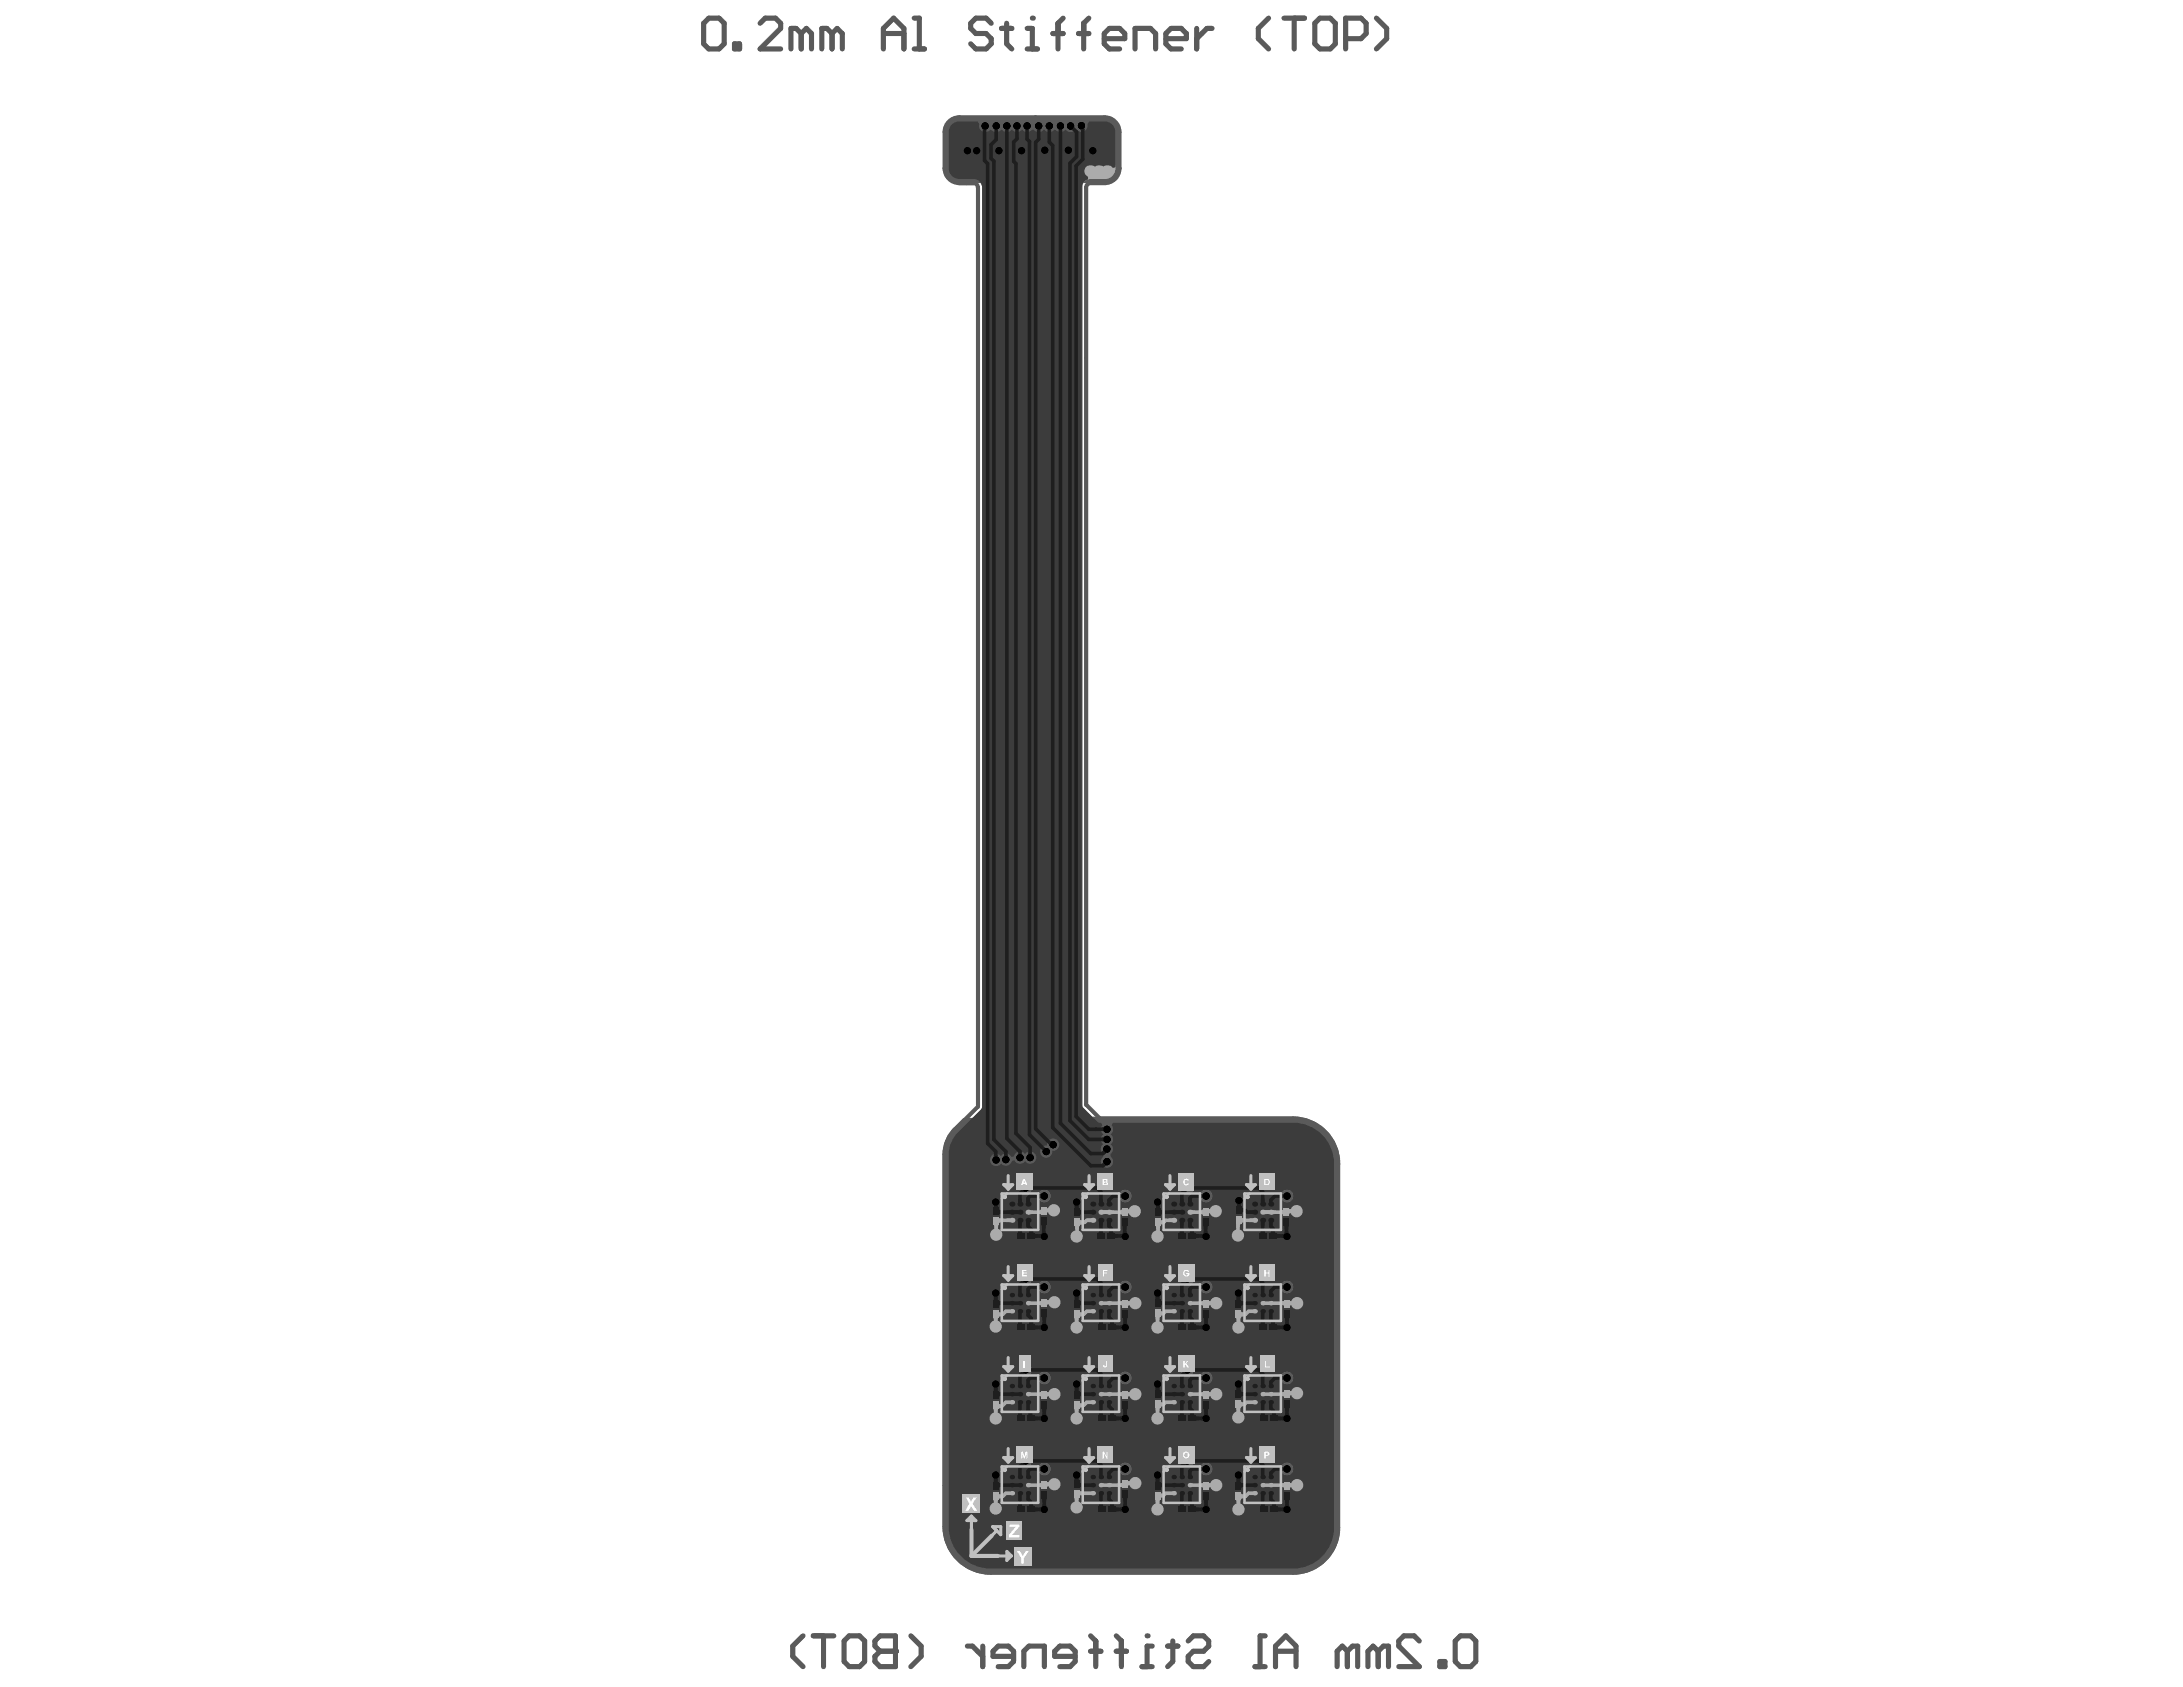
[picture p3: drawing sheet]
<svg xmlns="http://www.w3.org/2000/svg" width="279mm" height="216mm" viewBox="0 0 279 216" stroke-linecap="round" stroke-linejoin="round" font-family="sans-serif">
<g fill="none" stroke="#5a5a5a" stroke-width=".52">
<path d="M122.8 17.7h18v3h-18zM126.8 154.3h1.4v2.7h-1.4zM127.1 154.9h.8v1.5h-.8zM129.9 157.5h2.8v1.4h-2.8zM130.5 157.8h1.6v.8h-1.6zM132.9 154.3h1.4v2.7h-1.4zM133.2 154.9h.8v1.5h-.8zM137.2 154.4h1.3v2.8h-1.3zM137.5 155h.7v1.6h-.7zM140.2 157.5h2.7v1.4h-2.7zM140.8 157.8h1.5v.8h-1.5zM143.3 154.4h1.3v2.8h-1.3z"/>
<path d="M143.6 155h.7v1.6h-.7zM147.5 154.4h1.4v2.8h-1.4zM147.8 155h.8v1.6h-.8zM150.5 157.5h2.8v1.4h-2.8zM151.1 157.8h1.6v.8h-1.6zM153.6 154.4h1.4v2.8h-1.4zM153.9 155h.8v1.6h-.8zM157.9 154.1h1.4v2.8h-1.4zM158.2 154.7h.8v1.6h-.8zM160.9 157.5h2.7v1.4h-2.7zM161.5 157.8h1.5v.8h-1.5zM164 154.4h1.3v2.8h-1.3z"/>
<path d="M164.3 155h.7v1.6h-.7zM126.8 166.2h1.3v2.7h-1.3zM126.8 177.8h1.3v2.8h-1.3zM127.1 166.8h.7v1.5h-.7zM127.1 178.4h.7v1.6h-.7zM129.9 169.2h2.8v1.4h-2.8zM130.5 169.5h1.6v.8h-1.6zM133 177.8h1.3v2.8h-1.3zM133 166.1h1.3v2.7h-1.3zM133.3 178.4h.7v1.6h-.7zM133.3 166.7h.7v1.5h-.7zM137.1 166.2h1.4v2.7h-1.4z"/>
<path d="M137.1 177.8h1.4v2.8h-1.4zM137.4 166.8h.8v1.5h-.8zM137.4 178.4h.8v1.6h-.8zM140.3 169.2h2.8v1.4h-2.8zM140.9 169.5h1.6v.8h-1.6zM143.3 166.2h1.4v2.7h-1.4zM143.3 177.8h1.4v2.8h-1.4zM143.6 166.8h.8v1.5h-.8zM143.6 178.4h.8v1.6h-.8zM147.5 177.7h1.3v2.8h-1.3zM147.5 166.1h1.3v2.7h-1.3zM147.8 178.3h.7v1.6h-.7z"/>
<path d="M147.8 166.7h.7v1.5h-.7zM150.5 169.2h2.8v1.4h-2.8zM151.1 169.5h1.6v.8h-1.6zM153.7 166.2h1.4v2.7h-1.4zM153.7 177.8h1.4v2.8h-1.4zM154 166.8h.8v1.5h-.8zM154 178.4h.8v1.6h-.8zM157.8 166.2h1.4v2.7h-1.4zM157.8 177.7h1.4v2.7h-1.4zM158.1 166.8h.8v1.5h-.8zM158.1 178.3h.8v1.5h-.8zM160.9 169.2h2.7v1.4h-2.7z"/>
<path d="M161.5 169.5h1.5v.8h-1.5zM164 166.2h1.4v2.7h-1.4zM164 177.7h1.4v2.7h-1.4zM164.3 166.8h.8v1.5h-.8zM164.3 178.3h.8v1.5h-.8zM126.8 189.5h1.3v2.7h-1.3zM127.1 190.1h.7v1.5h-.7zM129.9 180.8h2.8v1.4h-2.8zM129.9 192.5h2.8v1.4h-2.8zM130.5 181.1h1.6v.8h-1.6zM130.5 192.8h1.6v.8h-1.6zM133 189.4h1.3v2.7h-1.3z"/>
<path d="M133.3 189.9h.7v1.6h-.7zM137.1 189.2h1.4v2.8h-1.4zM137.4 189.8h.8v1.6h-.8zM140.3 180.8h2.8v1.4h-2.8zM140.3 192.5h2.8v1.4h-2.8zM140.9 181.1h1.6v.8h-1.6zM140.9 192.8h1.6v.8h-1.6zM143.3 189.2h1.4v2.8h-1.4zM143.6 189.8h.8v1.6h-.8zM147.5 189.5h1.3v2.7h-1.3zM147.8 190.1h.7v1.5h-.7zM150.5 180.8h2.8v1.4h-2.8z"/>
<path d="M150.5 192.5h2.8v1.4h-2.8zM151.1 181.1h1.6v.8h-1.6zM151.1 192.8h1.6v.8h-1.6zM153.7 189.5h1.4v2.7h-1.4zM154 190.1h.8v1.5h-.8zM157.8 189.5h1.4v2.7h-1.4zM158.1 190.1h.8v1.5h-.8zM161 180.8h2.8v1.4h-2.8zM161 192.5h2.8v1.4h-2.8zM161.6 181.1h1.6v.8h-1.6zM161.6 192.8h1.6v.8h-1.6zM164 189.5h1.4v2.7h-1.4z"/>
<path d="M164.3 190.1h.8v1.5h-.8z"/>
</g>
<g fill="none" stroke="#5a5a5a" stroke-width=".26">
<path d="M126.2 155.7h2.6M127.5 154.4v2.5M128.9 153.5h3.3v3.3h-3.3zM129.3 155.1h2.5M130 158.2h2.6M130.5 153.8v2.6M131.3 156.9v2.6M132.3 155.7h2.6M133.6 154.4v2.5M136.6 155.8h2.6M137.9 154.5v2.6M139.2 153.5h3.4v3.3h-3.4z"/>
<path d="M139.6 155.1h2.6M140.3 158.2h2.5M140.9 153.8v2.6M141.6 156.9v2.6M142.7 155.8h2.5M143.9 154.5v2.6M146.9 155.8h2.6M148.2 154.5v2.6M149.6 153.5h3.3v3.3h-3.3zM150 155.1h2.6M150.6 158.2h2.6M151.3 153.8v2.6"/>
<path d="M151.9 156.9v2.6M153 155.8h2.6M154.3 154.5v2.6M157.3 155.5h2.6M158.6 154.2v2.6M160 153.5h3.3v3.3h-3.3zM160.3 155.1h2.6M161 158.2h2.6M161.6 153.8v2.6M162.3 156.9v2.6M163.4 155.8h2.5M164.7 154.5v2.6"/>
<path d="M126.1 167.6h2.6M126.1 179.2h2.6M127.4 166.3v2.5M127.4 177.9v2.6M128.9 176.8h3.3v3.3h-3.3zM128.9 165.1h3.3v3.3h-3.3zM129.3 178.4h2.5M129.3 166.8h2.5M130 169.9h2.6M130.5 165.5v2.6M130.5 177.1v2.6M131.3 168.6v2.6"/>
<path d="M132.4 179.2h2.5M132.4 167.4h2.5M133.7 166.1v2.6M133.7 177.9v2.6M136.5 167.6h2.6M136.5 179.2h2.6M137.8 166.3v2.5M137.8 177.9v2.6M139.2 176.8h3.4v3.3h-3.4zM139.2 165.1h3.4v3.3h-3.4zM139.6 178.4h2.6M139.6 166.8h2.6"/>
<path d="M140.4 169.9h2.6M140.9 165.5v2.6M140.9 177.1v2.6M141.7 168.6v2.6M142.7 167.6h2.6M142.7 179.2h2.6M144 166.3v2.5M144 177.9v2.6M146.9 179.1h2.5M146.9 167.4h2.5M148.2 166.1v2.6M148.2 177.8v2.6"/>
<path d="M149.6 176.8h3.3v3.3h-3.3zM149.6 165.1h3.3v3.3h-3.3zM150 178.4h2.6M150 166.8h2.6M150.6 169.9h2.6M151.3 165.5v2.6M151.3 177.1v2.6M151.9 168.6v2.6M153.1 167.6h2.6M153.1 179.2h2.6M154.4 166.3v2.5M154.4 177.9v2.6"/>
<path d="M157.2 167.6h2.6M157.2 179.1h2.6M158.5 166.3v2.5M158.5 177.8v2.6M160 165.1h3.3v3.3h-3.3zM160 176.8h3.3v3.3h-3.3zM160.3 178.4h2.6M160.3 166.8h2.6M161 169.9h2.6M161.6 165.5v2.6M161.6 177.1v2.6M162.3 168.6v2.6"/>
<path d="M163.4 167.6h2.6M163.4 179.1h2.6M164.7 166.3v2.5M164.7 177.8v2.6M126.1 190.8h2.6M127.4 189.6v2.5M128.9 188.4h3.3v3.3h-3.3zM129.3 190.1h2.5M130 181.5h2.6M130 193.2h2.6M130.5 188.8v2.6M131.3 180.2v2.6"/>
<path d="M131.3 191.9v2.6M132.4 190.7h2.5M133.7 189.4v2.6M136.5 190.6h2.6M137.8 189.3v2.6M139.2 188.4h3.4v3.3h-3.4zM139.6 190.1h2.6M140.4 181.5h2.6M140.4 193.2h2.6M140.9 188.8v2.6M141.7 180.2v2.6M141.7 191.9v2.6"/>
<path d="M142.7 190.6h2.6M144 189.3v2.6M146.9 190.8h2.5M148.2 189.6v2.5M149.6 188.4h3.3v3.3h-3.3zM150 190.1h2.6M150.6 181.5h2.6M150.6 193.2h2.6M151.3 188.8v2.6M151.9 180.2v2.6M151.9 191.9v2.6M153.1 190.8h2.6"/>
<path d="M154.4 189.6v2.5M157.2 190.8h2.6M158.5 189.6v2.5M160 188.4h3.3v3.3h-3.3zM160.3 190.1h2.6M161.1 181.5h2.6M161.1 193.2h2.6M161.6 188.8v2.6M162.4 180.2v2.6M162.4 191.9v2.6M163.4 190.8h2.6M164.7 189.6v2.5"/>
</g>
<g fill="none" stroke="#5a5a5a" stroke-width=".13">
<path d="M128.2 152.8h4.7v4.7h-4.7zM138.6 152.8h4.6v4.7h-4.6zM148.9 152.8h4.7v4.7h-4.7zM159.3 152.8h4.6v4.7h-4.6zM128.2 176.1h4.7v4.7h-4.7zM128.2 164.5h4.7v4.6h-4.7zM138.6 176.1h4.6v4.7h-4.6zM138.6 164.5h4.6v4.6h-4.6zM148.9 176.1h4.7v4.7h-4.7zM148.9 164.5h4.7v4.6h-4.7zM159.3 164.5h4.6v4.6h-4.6zM159.3 176.1h4.6v4.7h-4.6z"/>
<path d="M128.2 187.7h4.7v4.7h-4.7zM138.6 187.7h4.6v4.7h-4.6zM148.9 187.7h4.7v4.7h-4.7zM159.3 187.7h4.6v4.7h-4.6z"/>
</g>
<path d="M121.9 144.5l1.3-1.3 .2-.1a1844 1844 0 0 1 42.1-.2 6 6 0 0 1 6 6v46.6a6 6 0 0 1-6 6h-38.7a6.1 6.1 0 0 1-6.2-6.1v-47.6a4.7 4.7 0 0 1 1.3-3.3z" fill="#5a5a5a"/>
<g fill="none" stroke="#5a5a5a" stroke-width=".66">
<path d="M146.2 213.3h1.3M147.5 210.7h-.7v2.6M149.4 210.7h1.4M150.1 210v2.6l-.7 .7M152.1 210l.6-.6h1.3l.7 .6v.7l-.7 .6h-1.3l-.6 .7v.6l.6 .7h1.3l.7-.7M160.6 213.3h1.3M161.9 209.4h-.6v3.9M163.3 213.3v-2.6l1.3-1.3 1.3 1.3v2.6M163.3 211.3h2.6M172.5 211.3l.6-.6h.7v2.6M172.5 211.3v2M172.5 211.3l-.7-.6-.7 .6v2"/>
<path d="M176.4 211.3l.7-.6h.6v2.6M176.4 211.3v2M176.4 211.3l-.7-.6-.6 .6v2M181.7 210l-.7-.6h-1.3l-.7 .6v.7l2.7 2.6h-2.7M184.3 212.6h.6v.7h-.6zM186.3 210l.6-.6h1.3l.7 .6v2.6l-.7 .7h-1.3l-.6-.7z"/>
</g>
<circle cx="146.8" cy="209.4" r=".33" fill="#5a5a5a"/>
<path d="M114.6 209.4v3.9h-2l-.6-.7v-.6l.6-.7h2M116.6 209.4l1.3 1.3v1.3l-1.3 1.3M123.8 210.7h.7l1.3 1.3M125.8 210.7v2.6M129.7 212h-2.6v-.7l.7-.6h1.3l.6 .6v1.3l-.6 .7h-1.3M131 213.3v-2l.7-.6h2v2.6M137.6 212h-2.6v-.7l.6-.6h1.4l.6 .6v1.3l-.6 .7h-1.4M139.6 211.3h1.3M139.6 209.4l.6 .6v3.3M142.9 209.4l.6 .6v3.3M142.9 211.3h1.3" fill="none" stroke="#5a5a5a" stroke-width=".66"/>
<circle cx="114.6" cy="211.3" r=".33" fill="#5a5a5a"/>
<path d="M102.8 209.4l-1.3 1.3v1.3l1.3 1.3M104.1 209.4h2.6M105.4 209.4v3.9M108 210l.7-.6h1.3l.7 .6v2.6l-.7 .7h-1.3l-.7-.7zM114.6 209.4h-2l-.6 .6v.7l.6 .6h2" fill="none" stroke="#5a5a5a" stroke-width=".66"/>
<g fill="none" stroke="#5a5a5a" stroke-width=".52">
<path d="M126.8 154.3h1.4v2.7h-1.4zM129.9 157.5h2.8v1.4h-2.8zM132.9 154.3h1.4v2.7h-1.4zM137.2 154.4h1.3v2.8h-1.3zM140.2 157.5h2.7v1.4h-2.7zM143.3 154.4h1.3v2.8h-1.3zM147.5 154.4h1.4v2.8h-1.4zM150.5 157.5h2.8v1.4h-2.8zM153.6 154.4h1.4v2.8h-1.4zM157.9 154.1h1.4v2.8h-1.4zM160.9 157.5h2.7v1.4h-2.7zM164 154.4h1.3v2.8h-1.3z"/>
<path d="M126.8 166.2h1.3v2.7h-1.3zM126.8 177.8h1.3v2.8h-1.3zM129.9 169.2h2.8v1.4h-2.8zM133 177.8h1.3v2.8h-1.3zM133 166.1h1.3v2.7h-1.3zM137.1 166.2h1.4v2.7h-1.4zM137.1 177.8h1.4v2.8h-1.4zM140.3 169.2h2.8v1.4h-2.8zM143.3 166.2h1.4v2.7h-1.4zM143.3 177.8h1.4v2.8h-1.4zM147.5 177.7h1.3v2.8h-1.3zM147.5 166.1h1.3v2.7h-1.3z"/>
<path d="M150.5 169.2h2.8v1.4h-2.8zM153.7 166.2h1.4v2.7h-1.4zM153.7 177.8h1.4v2.8h-1.4zM157.8 166.2h1.4v2.7h-1.4zM157.8 177.7h1.4v2.7h-1.4zM160.9 169.2h2.7v1.4h-2.7zM164 166.2h1.4v2.7h-1.4zM164 177.7h1.4v2.7h-1.4zM126.8 189.5h1.3v2.7h-1.3zM129.9 180.8h2.8v1.4h-2.8zM129.9 192.5h2.8v1.4h-2.8zM133 189.4h1.3v2.7h-1.3z"/>
<path d="M137.1 189.2h1.4v2.8h-1.4zM140.3 180.8h2.8v1.4h-2.8zM140.3 192.5h2.8v1.4h-2.8zM143.3 189.2h1.4v2.8h-1.4zM147.5 189.5h1.3v2.7h-1.3zM150.5 180.8h2.8v1.4h-2.8zM150.5 192.5h2.8v1.4h-2.8zM153.7 189.5h1.4v2.7h-1.4zM157.8 189.5h1.4v2.7h-1.4zM161 180.8h2.8v1.4h-2.8zM161 192.5h2.8v1.4h-2.8zM164 189.5h1.4v2.7h-1.4z"/>
</g>
<g fill="#5a5a5a">
<path d="M141.8 180.1a.77 .77 0 0 1 1.3 .2l-.2 .1a.49 .49 0 0 0-.8-.3 .88 .88 0 0 0 .1 1.2 .46 .46 0 0 0 .4 0 .46 .46 0 0 0 .3-.4l.2 .2a.71 .71 0 0 1-.7 .5 .71 .71 0 0 1-.7-.6l-.1-.5z"/>
<path d="M143.5 179.9a.56 .56 0 0 1 .8 .2v.2v.2l-.2 .2a.43 .43 0 0 1 .3 .5 .43 .43 0 0 1-.5 .3v.1a.74 .74 0 0 1-.6-.5h.2a.33 .33 0 0 0 .5 .3 .33 .33 0 0 0 .1-.5l-.1-.2h-.3l.2-.2a.27 .27 0 0 0 .2-.3 .27 .27 0 0 0-.3-.2l-.3 .2v.1h-.2z"/>
<path d="M144.7 180.3l.2-.1 .3-.3h.2v1.6h-.3v-1.2l-.2 .2h-.2z"/>
<path d="M156.9 166.3l.3-.2 .1 .3a.47 .47 0 0 0-.3 .5 .47 .47 0 0 0 .4 .4 .65 .65 0 0 0 .9-.3v-.1a.35 .35 0 0 0-.2-.5l-.2-.1v-.2a.75 .75 0 0 1 .5 1 .75 .75 0 0 1-.9 .5 .79 .79 0 0 1-.6-1.2z"/>
<path d="M156.8 165.1a.62 .62 0 0 1 1.1 .3l.4 .3v-.8h.2v1h-.3l-.3-.2a1.05 1.05 0 0 0-.8-.6v.1a.33 .33 0 0 0-.1 .3 .33 .33 0 0 0 .2 .2l.1 .2a.57 .57 0 0 1-.5-.7z"/>
<path d="M156.9 163.7a.67 .67 0 0 1 1 .3l.4 .4v-.8h.2v1.1a1.66 1.66 0 0 1-.9-.7h-.1a.32 .32 0 0 0-.5-.1 .32 .32 0 0 0 .2 .5l.1 .2a.51 .51 0 0 1-.5-.7z"/>
<path d="M144.1 179.5a.88 .88 0 0 1 1-.3 .88 .88 0 0 1 .6 .8 .69 .69 0 0 1-.5 .7v-.2a.56 .56 0 0 0 .2-.8 .56 .56 0 0 0-.7-.2 .48 .48 0 0 0-.5 .2 .48 .48 0 0 0 .1 .6v.1l.3 .1-.1 .2a.71 .71 0 0 1-.5-1z"/>
<path d="M144.1 181.1l.3-.2 .1 .2a.37 .37 0 0 0-.3 .2 .37 .37 0 0 0 .1 .4 .34 .34 0 0 0 .4 0 .34 .34 0 0 0 .1-.4h.2a.27 .27 0 0 0 .2 .4 .27 .27 0 0 0 .3-.3 .27 .27 0 0 0-.3-.3v-.2a.5 .5 0 0 1 .4 .5 .5 .5 0 0 1-.4 .5l-.3-.2a.47 .47 0 0 1-.5 .3 .47 .47 0 0 1-.4-.5z"/>
<path d="M136.1 178.1l.4-.3 .1 .2a.47 .47 0 0 0-.4 .6 .47 .47 0 0 0 .5 .4 .62 .62 0 0 0 .7-.1 .62 .62 0 0 0 .1-.7l-.3-.2v-.2a.72 .72 0 0 1 .6 .7 .72 .72 0 0 1-.6 .7 .78 .78 0 0 1-.8-.1 .78 .78 0 0 1-.3-.9z"/>
<path d="M136.2 176.7a.72 .72 0 0 1 1 .3l.4 .3v-.8h.2v1.1a1.66 1.66 0 0 1-.9-.7h-.1a.32 .32 0 0 0-.5 0 .32 .32 0 0 0 .3 .5l-.1 .2a.59 .59 0 0 1-.3-.9z"/>
<path d="M131.4 180.2a.86 .86 0 0 1 1.2-.1l.2 .2-.3 .1a.47 .47 0 0 0-.7-.3 .72 .72 0 0 0-.3 .7 .72 .72 0 0 0 .6 .6l.1-.1a.34 .34 0 0 0 .4-.4l.2 .1a.73 .73 0 0 1-.9 .6 .73 .73 0 0 1-.6-.8z"/>
<path d="M133 180.1a.52 .52 0 0 1 .7-.2 .52 .52 0 0 1 .2 .6l-.1 .3-.6 .5h.8v.2h-1.1l.1-.3 .5-.4a.57 .57 0 0 0 .2-.7l-.2-.1-.1 .1a.25 .25 0 0 0-.2 .3l-.2-.1z"/>
<path d="M133.7 179.6v-.1a.93 .93 0 0 1 1.6 .2 .75 .75 0 0 1-.4 1l-.1-.2a.52 .52 0 0 0 .3-.5 .52 .52 0 0 0-.2-.5 1.08 1.08 0 0 0-1 .2 .5 .5 0 0 0 .3 .8l-.1 .2a.63 .63 0 0 1-.4-1z"/>
<path d="M133.7 180.9h.2l.3 .3a.84 .84 0 0 0 .8 .5 .31 .31 0 0 0 .2-.4 .31 .31 0 0 0-.4-.2l.1-.2a.67 .67 0 0 1 .3 .9 .73 .73 0 0 1-1.1-.4l-.2-.3v.9h-.2z"/>
<path d="M133.7 182.4a2.49 2.49 0 0 1 1.4 .6v-.8h.2v1h-.2a1.2 1.2 0 0 0-.9-.4l-.5-.2z"/>
<path d="M125.8 178l.4-.2v.2a.47 .47 0 0 0-.2 .8 .69 .69 0 0 0 .7 .2 .69 .69 0 0 0 .5-.6v-.1a.34 .34 0 0 0-.4-.3v-.2a.74 .74 0 0 1 .6 .9 .74 .74 0 0 1-.9 .5 .79 .79 0 0 1-.7-1.2z"/>
<path d="M125.8 176.7a.68 .68 0 0 1 1 .3l.4 .3v-.8h.2v1.1a1.32 1.32 0 0 1-.8-.6l-.2-.1a.31 .31 0 0 0-.4-.1 .31 .31 0 0 0 0 .4l.2 .2-.1 .2a.65 .65 0 0 1-.3-.9z"/>
<path d="M162.5 180.1a.77 .77 0 0 1 1.3 .2l-.2 .1a.49 .49 0 0 0-.8-.3 .88 .88 0 0 0 .1 1.2 .46 .46 0 0 0 .5 0 .46 .46 0 0 0 .2-.4l.2 .2a.7 .7 0 0 1-.8 .5 .7 .7 0 0 1-.6-.7l-.1-.4z"/>
<path d="M164.2 179.9a.56 .56 0 0 1 .8 .2v.2v.2l-.2 .2a.43 .43 0 0 1 .3 .5 .43 .43 0 0 1-.5 .3v.1a.74 .74 0 0 1-.6-.5h.3a.33 .33 0 0 0 .4 .3 .33 .33 0 0 0 .1-.6l-.4-.1 .2-.2a.27 .27 0 0 0 .2-.3 .27 .27 0 0 0-.3-.2l-.2 .2v.1h-.2z"/>
<path d="M165.3 179.9h1.1v.2a2.23 2.23 0 0 0-.6 1.4h-.2a2.45 2.45 0 0 1 .5-1.4h-.8z"/>
<path d="M164.8 179.4a.93 .93 0 0 1 1-.3 .93 .93 0 0 1 .6 .8v.2a.43 .43 0 0 1-.4 .4l-.1-.2a.56 .56 0 0 0 .2-.7 .56 .56 0 0 0-.7-.3 .5 .5 0 0 0-.5 .5 .5 .5 0 0 0 .4 .5l-.1 .2a.65 .65 0 0 1-.5-.9z"/>
<path d="M164.7 181l.4-.3 .1 .2a.34 .34 0 0 0-.3 .4 .34 .34 0 0 0 .4 .3 .34 .34 0 0 0 .2-.5l.2 .1a.28 .28 0 0 0 .2 .3 .28 .28 0 0 0 .4-.3 .28 .28 0 0 0-.4-.2l.1-.2a.51 .51 0 0 1 .4 .4 .51 .51 0 0 1-.2 .5h-.2a.27 .27 0 0 1-.4-.2 .44 .44 0 0 1-.4 .4 .44 .44 0 0 1-.4-.4h-.1z"/>
<path d="M156.9 177.8l.3-.2 .1 .3a.51 .51 0 0 0-.3 .6 .51 .51 0 0 0 .5 .4h.1a.59 .59 0 0 0 .7-.7l-.2-.3-.2-.1v-.2a.75 .75 0 0 1 .5 1 .75 .75 0 0 1-.9 .5 .79 .79 0 0 1-.6-1.2z"/>
<path d="M156.8 176.7h.1a.37 .37 0 0 1 .3-.2 .37 .37 0 0 1 .3 .2l.2-.3a.55 .55 0 0 1 .7 .3 .55 .55 0 0 1-.4 .7l.1-.2a.35 .35 0 0 0 .2-.4 .35 .35 0 0 0-.4-.2 .35 .35 0 0 0-.3 .4h.1h-.2a.25 .25 0 0 0-.2-.3 .25 .25 0 0 0-.3 .2 .25 .25 0 0 0 .2 .3v.2a.49 .49 0 0 1-.4-.7z"/>
<path d="M156.8 175.1h.2v.7l.5 .1a.51 .51 0 0 1 0-.7 .51 .51 0 0 1 .7-.1 .55 .55 0 0 1 .1 1h-.3l.1-.2a.36 .36 0 0 0 .1-.5 .36 .36 0 0 0-.5-.1l-.2 .1v.4l.2 .1v.2l-.9-.2z"/>
<path d="M152 180.2a.8 .8 0 0 1 1.3 .1l-.2 .1v-.1l-.2-.2a.61 .61 0 0 0-.7 .2 .61 .61 0 0 0 0 .6 .49 .49 0 0 0 .4 .5 .49 .49 0 0 0 .5-.5l.2 .1a.45 .45 0 0 1-.3 .5 .7 .7 0 0 1-.7 0 .7 .7 0 0 1-.4-.6z"/>
<path d="M153.7 180a.51 .51 0 0 1 .8 .2 .35 .35 0 0 1-.2 .5 .4 .4 0 0 1 .4 .4 .4 .4 0 0 1-.4 .4 .5 .5 0 0 1-.8-.4h.2a.36 .36 0 0 0 .5 .3 .36 .36 0 0 0 .2-.5 .36 .36 0 0 0-.5-.2v-.1l.2-.1a.26 .26 0 0 0 .2-.3 .26 .26 0 0 0-.4-.1l-.2 .2h-.2z"/>
<path d="M154.4 179.6a.99 .99 0 0 1 1.6 0 .79 .79 0 0 1-.4 1.1l-.1-.2a.53 .53 0 0 0 .3-.7 .53 .53 0 0 0-.7-.3 .5 .5 0 0 0-.6 .4 .5 .5 0 0 0 .4 .6v.2a.62 .62 0 0 1-.5-1z"/>
<path d="M154.4 181.1l.4-.2v.2a.32 .32 0 0 0-.3 .4 .32 .32 0 0 0 .5 .2l.2-.2v-.2h.1a.27 .27 0 0 0 .2 .4 .27 .27 0 0 0 .3-.2 .25 .25 0 0 0-.2-.4v-.2a.48 .48 0 0 1 .4 .6 .48 .48 0 0 1-.6 .3l-.2-.1a.43 .43 0 0 1-.4 .3 .43 .43 0 0 1-.4-.4h-.1z"/>
<path d="M154.4 182.4l.3-.2h.1v.2a.33 .33 0 0 0-.3 .5 .33 .33 0 0 0 .6 0l.1-.3h.1a.27 .27 0 0 0 .2 .4 .27 .27 0 0 0 .3-.2 .27 .27 0 0 0-.2-.4v-.2a.5 .5 0 0 1 .4 .5 .5 .5 0 0 1-.6 .5l-.1-.2a.53 .53 0 0 1-.7 .2 .53 .53 0 0 1-.2-.8z"/>
<path d="M146.6 177.8l.3-.1 .1 .2a.33 .33 0 0 0-.4 .3 .55 .55 0 0 0 .2 .6 .55 .55 0 0 0 .6 .1 .54 .54 0 0 0 .5-.3 .54 .54 0 0 0-.2-.6l-.2-.2 .1-.2a.74 .74 0 0 1 .5 .9 .74 .74 0 0 1-.9 .6 .77 .77 0 0 1-.7-.4 .77 .77 0 0 1 .1-.9z"/>
<path d="M146.5 176.7a.4 .4 0 0 1 .4-.2 .4 .4 0 0 1 .3 .2 .43 .43 0 0 1 .5-.3 .43 .43 0 0 1 .4 .4v.2l-.2 .4h-.2l-.1-.2a.33 .33 0 0 0 .3-.4 .33 .33 0 0 0-.5-.1l-.1 .1v.2h-.1l-.1-.1a.26 .26 0 0 0-.4-.2 .26 .26 0 0 0 .1 .5h.1l-.1 .2a.55 .55 0 0 1-.3-.7z"/>
<path d="M146.5 175.3l.1-.1a.66 .66 0 0 1 .8 .2l.5 .5v-.8h.2v1.1h-.2l-.4-.4a.63 .63 0 0 0-.8-.4l-.1 .2v.1a.25 .25 0 0 0 .4 .2l-.1 .3a.6 .6 0 0 1-.5-.8z"/>
<path d="M141.8 191.7a.77 .77 0 0 1 1.3 .3h-.2a.52 .52 0 0 0-.4-.3 .52 .52 0 0 0-.5 .2 1.07 1.07 0 0 0 .1 1.1 .5 .5 0 0 0 .8-.4l.2 .1a.7 .7 0 0 1-.8 .5 .7 .7 0 0 1-.6-.6l-.1-.4z"/>
<path d="M144.7 191.6a.52 .52 0 0 1 .6 0 .52 .52 0 0 1 .3 .5l-.2 .1a.52 .52 0 0 1 0 .9 .52 .52 0 0 1-.8-.3l.2-.1a.33 .33 0 0 0 .5 .3 .33 .33 0 0 0 0-.6h-.3l.1-.2a.29 .29 0 0 0 .3-.2 .29 .29 0 0 0-.2-.3 .29 .29 0 0 0-.3 .1l-.1 .2h-.2z"/>
<path d="M144.1 190.9a1.12 1.12 0 0 1 1.3-.1 .7 .7 0 0 1 .3 .7 .7 .7 0 0 1-.5 .5v-.2a.53 .53 0 0 0 .2-.6 .53 .53 0 0 0-.6-.3h-.1a.51 .51 0 0 0-.5 .4 .51 .51 0 0 0 .3 .5h.1l-.1 .3a.78 .78 0 0 1-.4-1.2z"/>
<path d="M144 193.5h.1a1.32 1.32 0 0 1 .8 .7v.1a.31 .31 0 0 0 .5 0 .31 .31 0 0 0-.2-.5v-.3a.55 .55 0 0 1 .5 .5 .55 .55 0 0 1-.4 .6l-.4-.1-.6-.7h-.1v.8h-.2z"/>
<path d="M136.1 189.5l.3-.3 .2 .2-.1 .1a.42 .42 0 0 0-.1 .7 .77 .77 0 0 0 1.2-.2l-.1-.5-.3-.1v-.3a.76 .76 0 0 1 .5 1 .76 .76 0 0 1-.9 .5h-.1a.69 .69 0 0 1-.7-.9z"/>
<path d="M136 186.9h1.8v.2h-1.4l.3 .4h-.3v-.1l-.4-.4z"/>
<path d="M131.4 191.8a.82 .82 0 0 1 1.3 0l.1 .2h-.3a.47 .47 0 0 0-.5-.3 .47 .47 0 0 0-.4 .4 .63 .63 0 0 0 .6 .9 .33 .33 0 0 0 .4-.4h.2a.74 .74 0 0 1-.9 .6 .74 .74 0 0 1-.6-.9z"/>
<path d="M133.7 191a1.15 1.15 0 0 1 1.4 0 .75 .75 0 0 1-.2 1.2l-.1-.2a.49 .49 0 0 0 .1-.9 .67 .67 0 0 0-.7-.1 .67 .67 0 0 0-.4 .6l.1 .3 .3 .1v.2a.71 .71 0 0 1-.5-.9z"/>
<path d="M133.7 192.6l.2-.2h.2v.2a.33 .33 0 0 0-.3 .4 .33 .33 0 0 0 .4 .3 .33 .33 0 0 0 .3-.4v-.1l.1 .1a.27 .27 0 0 0 .4 .3 .27 .27 0 0 0 0-.5l-.1-.1v-.2a.5 .5 0 0 1 .4 .6 .5 .5 0 0 1-.6 .4l-.2-.2a.49 .49 0 0 1-.5 .3 .49 .49 0 0 1-.4-.5z"/>
<path d="M125.9 189.6l.3-.1v.2a.5 .5 0 0 0-.2 .7 .69 .69 0 0 0 .7 .2 .69 .69 0 0 0 .5-.6l-.1-.3-.3-.1v-.2a.73 .73 0 0 1 .6 .8 .73 .73 0 0 1-.8 .7 .74 .74 0 0 1-.7-.3 .74 .74 0 0 1-.1-.8z"/>
<path d="M125.8 188.4a.43 .43 0 0 1 .7 0 .52 .52 0 0 1 .9 0 .52 .52 0 0 1-.4 .8l-.1-.2a.36 .36 0 0 0 .3-.4 .36 .36 0 0 0-.4-.3 .36 .36 0 0 0-.2 .5l-.2-.1a.33 .33 0 0 0-.4-.2l-.1 .1a.2 .2 0 0 0 0 .3 .2 .2 0 0 0 .2 0l.1 .1-.1 .2a.55 .55 0 0 1-.3-.8z"/>
<path d="M162.5 191.7a.77 .77 0 0 1 1.3 .3h-.2a.52 .52 0 0 0-.4-.3 .52 .52 0 0 0-.5 .2 1.07 1.07 0 0 0 .1 1.1 .5 .5 0 0 0 .8-.4l.2 .1a.74 .74 0 0 1-.8 .5 .74 .74 0 0 1-.7-.8v-.2z"/>
<path d="M164.8 191.2a.97 .97 0 0 1 1.5 0 .65 .65 0 0 1-.1 1l-.3 .1v-.2a.56 .56 0 0 0 .2-.8 .56 .56 0 0 0-.7-.2 .5 .5 0 0 0-.6 .4 .5 .5 0 0 0 .4 .6h.1l-.1 .3a.79 .79 0 0 1-.5-1z"/>
<path d="M156.8 189.7l.4-.2 .1 .2a.51 .51 0 0 0-.3 .6 .51 .51 0 0 0 .5 .4 .55 .55 0 0 0 .8-.4 .55 .55 0 0 0-.4-.7v-.2a.75 .75 0 0 1 .5 .9 .75 .75 0 0 1-.9 .6 .78 .78 0 0 1-.7-.8z"/>
<path d="M156.8 186.8h.2a2.22 2.22 0 0 0 1.5 .7v.2l-.6-.1-.5-.2-.4-.3v.8h-.2z"/>
<path d="M152 191.8a.75 .75 0 0 1 1.3 .2h-.2a.49 .49 0 0 0-.9-.1 .81 .81 0 0 0 .2 1.1 .55 .55 0 0 0 .7-.4h.2a.45 .45 0 0 1-.3 .5v.1a.89 .89 0 0 1-.9-.2 1.26 1.26 0 0 1-.1-1.2z"/>
<path d="M154.4 191.2h.1a.86 .86 0 0 1 .9-.3 .86 .86 0 0 1 .6 .7v.4l-.2 .2-.2 .1-.1-.2a.53 .53 0 0 0 .3-.7 .53 .53 0 0 0-.7-.3 .5 .5 0 0 0-.6 .4 .5 .5 0 0 0 .4 .6v.3a.78 .78 0 0 1-.5-1.1z"/>
<path d="M154.4 194l.3-.2 .1 .2a.33 .33 0 0 0-.3 .4 .33 .33 0 0 0 .3 .3h.1a.25 .25 0 0 0 .3-.3l.1-.1-.1-.2h-.1v-.2l.9 .1v.9h-.2v-.7l-.4-.1a.57 .57 0 0 1-.5 .8 .57 .57 0 0 1-.5-.8z"/>
<path d="M146.6 189.6l.3-.1 .1 .2a.47 .47 0 0 0-.4 .4 .47 .47 0 0 0 .4 .5 .66 .66 0 0 0 .9-.6 .34 .34 0 0 0-.3-.3l-.1-.1 .1-.2a.73 .73 0 0 1 .5 .8 .73 .73 0 0 1-.7 .7 .79 .79 0 0 1-.9-.4 .79 .79 0 0 1 .1-.9z"/>
<path d="M141.8 168.5a1.04 1.04 0 0 1 1.1-.2l.2 .3-.2 .2a.51 .51 0 0 0-.9-.2 .72 .72 0 0 0 .5 1.2l.3-.2 .1-.3 .2 .1a.74 .74 0 0 1-1 .5 .74 .74 0 0 1-.4-1.1z"/>
<path d="M143.5 168.6l.3-.2 .1-.2h.2v1.7h-.2v-1.3l-.4 .2z"/>
<path d="M144.1 167.9a.93 .93 0 0 1 .9-.3 .93 .93 0 0 1 .7 .8l-.1 .2a.43 .43 0 0 1-.4 .4v-.2a.51 .51 0 0 0 .3-.6 .51 .51 0 0 0-.6-.4h-.2a.33 .33 0 0 0-.4 .3l-.2 .3h.1a.34 .34 0 0 0 .4 .4l-.1 .2a.7 .7 0 0 1-.5-.8z"/>
<path d="M144 169.8h1.3l-.2-.4h.2v.2l.3 .2v.2h-1.6z"/>
<path d="M144 170.8l.7 .1 .7 .4v-.8h.2v1.1h-.2l-.3-.3-.5-.2-.6-.1z"/>
<path d="M136.2 166.3l.3-.2 .1 .2a.55 .55 0 0 0-.4 .6 .55 .55 0 0 0 .6 .5h.1a.59 .59 0 0 0 .7-.7l-.2-.3-.2-.1v-.2a.72 .72 0 0 1 .6 .7 .72 .72 0 0 1-.6 .7 .82 .82 0 0 1-1-.2 .82 .82 0 0 1 0-1z"/>
<path d="M136 165.2h1.8v.2h-1.4l.3 .3-.2 .1-.1-.2-.4-.3z"/>
<path d="M131.4 168.6a.87 .87 0 0 1 1.1-.3l.3 .4-.3 .1a.46 .46 0 0 0-.5-.4 .46 .46 0 0 0-.4 .4 .57 .57 0 0 0 .4 .9v.1a.43 .43 0 0 0 .5-.4l.1-.1 .2 .1a.74 .74 0 0 1-1 .5 .87 .87 0 0 1-.5-1z"/>
<path d="M133.1 168.6l.2-.1 .2-.3h.2v1.7h-.2v-1.3l-.3 .2z"/>
<path d="M134.4 168.2h.9v.2h-.7l-.1 .5a.53 .53 0 0 1 .8 .4 .53 .53 0 0 1-.6 .6l-.4-.1-.1-.4h.3a.33 .33 0 0 0 .3 .4 .33 .33 0 0 0 .3-.4 .36 .36 0 0 0-.2-.4 .36 .36 0 0 0-.4 .2l-.2-.1z"/>
<path d="M133.7 167.8a.93 .93 0 0 1 1.6 .1 .75 .75 0 0 1-.4 1l-.1-.2a.47 .47 0 0 0 .3-.4 .47 .47 0 0 0-.2-.5 .66 .66 0 0 0-.7-.1 .66 .66 0 0 0-.4 .5l.1 .3 .3 .2v.3a.74 .74 0 0 1-.5-1z"/>
<path d="M133.7 169.7h1.2l-.2-.3 .2-.1 .1 .2 .3 .3v.1h-1.6z"/>
<path d="M125.8 166.4l.3-.3 .1 .3a.45 .45 0 0 0-.2 .7v.1a.78 .78 0 0 0 1.2-.3v-.4l-.4-.2v-.2a.45 .45 0 0 1 .5 .4 .79 .79 0 0 1-.1 .8 .79 .79 0 0 1-.8 .3 .79 .79 0 0 1-.6-1.2z"/>
<path d="M125.7 165.2h1.7v.2h-1.3l.2 .3v.1h-.2l-.2-.4-.2-.1z"/>
<path d="M125.8 163.8a.4 .4 0 0 1 .4-.2 .4 .4 0 0 1 .3 .3 .43 .43 0 0 1 .5-.3 .43 .43 0 0 1 .4 .4v.2l-.1 .3-.3 .1-.1-.2a.33 .33 0 0 0 .3-.3 .33 .33 0 0 0-.3-.3 .33 .33 0 0 0-.3 .4h-.2v-.1a.26 .26 0 0 0-.4-.2 .26 .26 0 0 0 0 .4l.2 .1-.1 .2a.55 .55 0 0 1-.3-.8z"/>
<path d="M162.3 168.5a.97 .97 0 0 1 1.2-.1l.2 .3-.2 .1a.5 .5 0 0 0-.6-.4 .5 .5 0 0 0-.4 .6 .53 .53 0 0 0 .3 .7 .53 .53 0 0 0 .7-.3v-.1l.2 .1a.74 .74 0 0 1-1.2 .3 .89 .89 0 0 1-.2-1.1z"/>
<path d="M164 168.4a.58 .58 0 0 1 .6-.1 .58 .58 0 0 1 .4 .5l-.1 .2-.8 .7h.9v.2h-1.1a1.66 1.66 0 0 1 .7-.9v-.1a.31 .31 0 0 0-.1-.5 .31 .31 0 0 0-.4 .3h-.2z"/>
<path d="M164.8 167.9a.93 .93 0 0 1 1-.3 .93 .93 0 0 1 .6 .8v.2a.43 .43 0 0 1-.4 .4l-.1-.2a.51 .51 0 0 0 .3-.6 .51 .51 0 0 0-.6-.4 .79 .79 0 0 0-.8 .6h.1a.34 .34 0 0 0 .4 .4l-.1 .2a.75 .75 0 0 1-.5-.9z"/>
<path d="M164.7 169.2h.2l.3 .3a.8 .8 0 0 0 .9 .6v-.1a.28 .28 0 0 0 .1-.3 .28 .28 0 0 0-.2-.2l-.1-.3a.55 .55 0 0 1 .5 .5 .55 .55 0 0 1-.4 .6l-.4-.1-.6-.7h-.1v.8h-.2z"/>
<path d="M164.7 170.8l.3-.3h.2v.2a.32 .32 0 0 0-.3 .4 .32 .32 0 0 0 .4 .3 .32 .32 0 0 0 .2-.5h.2a.26 .26 0 0 0 .1 .4 .26 .26 0 0 0 .4-.1 .26 .26 0 0 0-.2-.4l-.1-.1 .1-.2a.5 .5 0 0 1 .4 .6 .5 .5 0 0 1-.6 .4l-.2-.2a.53 .53 0 0 1-.7 .2 .53 .53 0 0 1-.2-.7z"/>
<path d="M152 168.6a.93 .93 0 0 1 1.1-.3l.2 .3-.2 .2a.46 .46 0 0 0-.6-.4 .46 .46 0 0 0-.3 .5 .62 .62 0 0 0 .5 .9v-.1a.34 .34 0 0 0 .4-.4l.2 .1a.74 .74 0 0 1-1.1 .4 .87 .87 0 0 1-.2-1.1z"/>
<path d="M153.6 168.4a.65 .65 0 0 1 1 .1 .81 .81 0 0 1-.5 .9l-.3 .3h.8v.2h-1.1v-.1a1.32 1.32 0 0 1 .7-.8 .34 .34 0 0 0 .1-.6 .34 .34 0 0 0-.6 .3h-.2z"/>
<path d="M155 168.6l.2-.1 .2-.3h.2v1.7h-.2v-1.3l-.4 .2z"/>
<path d="M154.5 167.8a.87 .87 0 0 1 1-.2 .87 .87 0 0 1 .5 1l-.2 .4h-.2l-.1-.2a.53 .53 0 0 0 .3-.7 .53 .53 0 0 0-.7-.3 .5 .5 0 0 0-.6 .4 .5 .5 0 0 0 .4 .6v.2a.75 .75 0 0 1-.4-1.2z"/>
<path d="M154.4 169.2l.3 .1 .5 .5a.34 .34 0 0 0 .4 .3 .34 .34 0 0 0 .2-.5l-.3-.2 .1-.2a.52 .52 0 0 1 .4 .8 .52 .52 0 0 1-.9 .1l-.5-.6v.8h-.2z"/>
<path d="M146.6 166.2l.3-.2 .1 .3a.51 .51 0 0 0-.4 .6 .51 .51 0 0 0 .6 .4 .66 .66 0 0 0 .7-.7l-.1-.3-.3-.1 .1-.2a.73 .73 0 0 1 .5 .8 .73 .73 0 0 1-.7 .7 .77 .77 0 0 1-.9-.4 .77 .77 0 0 1 .1-.9z"/>
<path d="M146.4 165h1.7v.3h-1.3l.2 .2v.2h-.2l-.4-.5z"/>
<path d="M164.7 156.1a.91 .91 0 0 1 1-.3 .91 .91 0 0 1 .7 .9l-.1 .2-.3 .3-.2 .1v-.3a.47 .47 0 0 0 .4-.6 .47 .47 0 0 0-.6-.3 .62 .62 0 0 0-.8 .5l.1 .3 .3 .2v.2a.7 .7 0 0 1-.6-.8z"/>
<path d="M164.6 158.1h1.4l-.3-.4 .2-.1 .1 .2 .3 .3v.2h-1.7z"/>
<path d="M164.6 159.3h1.4l-.3-.3 .2-.1 .1 .3 .3 .2v.1h-1.7z"/>
<path d="M157 154.3l.3-.2v.2a.51 .51 0 0 0-.3 .6 .51 .51 0 0 0 .5 .4l.2 .1a.66 .66 0 0 0 .6-.7v-.1l-.4-.3 .1-.2a.72 .72 0 0 1 .5 .7 .72 .72 0 0 1-.5 .7 .82 .82 0 0 1-1-.2 .82 .82 0 0 1 0-1z"/>
<path d="M156.8 153.1h1.7v.2h-1.3l.3 .5h-.2l-.2-.3-.3-.2z"/>
<path d="M154.4 156.1h.1a.87 .87 0 0 1 1.1-.2 .87 .87 0 0 1 .3 1.1l-.3 .3-.2-.3a.47 .47 0 0 0 .4-.5 .47 .47 0 0 0-.5-.4 .59 .59 0 0 0-.8 .5v.3l.3 .2v.2a.45 .45 0 0 1-.4-.4l-.1-.2v-.3z"/>
<path d="M146.6 154.6l.3-.2 .1 .2a.53 .53 0 0 0-.3 .7 .53 .53 0 0 0 .7 .3 .5 .5 0 0 0 .6-.5 .5 .5 0 0 0-.4-.5l.1-.2a.7 .7 0 0 1 .5 .8h-.1a.7 .7 0 0 1-.8 .6 .8 .8 0 0 1-.8-.6z"/>
<path d="M146.5 153.1h.2l.3 .2 .5 .3 .6 .1v.2l-.7-.1-.7-.5v.9h-.2z"/>
<path d="M144 156.1a.91 .91 0 0 1 1-.3 .91 .91 0 0 1 .6 .9v.2l-.3 .3-.2 .1v-.3a.47 .47 0 0 0 .3-.5 .47 .47 0 0 0-.4-.4 .6 .6 0 0 0-.7 .1 .6 .6 0 0 0-.1 .7l.3 .2v.2a.7 .7 0 0 1-.6-.8z"/>
<path d="M143.9 157.7l.4-.2 .1 .2a.35 .35 0 0 0-.2 .5 .35 .35 0 0 0 .5 .1 .4 .4 0 0 0 0-.6v-.2l.9 .2v.8h-.2v-.7l-.5-.1a.54 .54 0 0 1-.3 .9h-.1a.62 .62 0 0 1-.6-.9z"/>
<path d="M136.2 154.6l.4-.2v.2a.54 .54 0 0 0-.2 .7 .54 .54 0 0 0 .7 .3 .5 .5 0 0 0 .5-.5 .5 .5 0 0 0-.4-.5l.1-.2a.72 .72 0 0 1 .5 .7 .72 .72 0 0 1-.5 .7 .82 .82 0 0 1-1-.2 .82 .82 0 0 1-.1-1z"/>
<path d="M133.7 155.9a.99 .99 0 0 1 1.6 .3 .7 .7 0 0 1-.4 .9l-.2-.2a.45 .45 0 0 0 .4-.4 .45 .45 0 0 0-.2-.4 .79 .79 0 0 0-1.1 0 .55 .55 0 0 0 .3 .8v.2a.45 .45 0 0 1-.4-.3 .73 .73 0 0 1 0-.9z"/>
<path d="M133.6 157.3h.2l.6 .6a.34 .34 0 0 0 .4 .3 .34 .34 0 0 0 .3-.5l-.4-.2 .1-.2a.53 .53 0 0 1 .4 .8 .53 .53 0 0 1-.8 .2l-.6-.7v.8h-.2z"/>
<path d="M125.9 154.5l.3-.3 .1 .2a.52 .52 0 0 0-.3 .8l.1 .2h.2l.3 .1v-.1a.51 .51 0 0 0 .7-.4 .51 .51 0 0 0-.5-.6l.1-.2a.68 .68 0 0 1 .6 .8h-.1a.7 .7 0 0 1-.8 .7 .79 .79 0 0 1-.8-.7z"/>
<path d="M125.8 153.3h1.6v.2h-1.2l.2 .3h-.2l-.1-.1-.3-.3z"/>
<path d="M162.3 156.8a.74 .74 0 0 1 1.2-.1l.2 .3h-.2a.56 .56 0 0 0-.8-.2 .56 .56 0 0 0-.2 .7 .5 .5 0 0 0 .4 .5 .5 .5 0 0 0 .6-.4l.2 .1a.72 .72 0 0 1-.6 .5 .72 .72 0 0 1-.8-.3l-.1-.4z"/>
<path d="M164.1 156.9l.3-.2 .1-.2h.1v1.7h-.2v-1.3l-.3 .2z"/>
<path d="M165.3 156.6a.76 .76 0 0 1 .9 .1 .82 .82 0 0 1-.6 1l-.2 .3h.8v.2h-1.1l.3-.5a1.09 1.09 0 0 0 .6-.8v-.2h-.2a.28 .28 0 0 0-.3 0 .28 .28 0 0 0-.1 .3h-.2z"/>
<path d="M152 156.9a.74 .74 0 0 1 1.3 0v.1h-.2a.47 .47 0 0 0-.5-.3 .47 .47 0 0 0-.4 .4 .57 .57 0 0 0 .3 .9l.4-.1 .2-.3 .2 .1a.73 .73 0 0 1-.6 .5 .73 .73 0 0 1-.7-.5h-.1z"/>
<path d="M141.6 156.8a.74 .74 0 0 1 1.2-.1l.1 .3h-.1a.56 .56 0 0 0-.8-.2 .56 .56 0 0 0-.2 .7 .5 .5 0 0 0 .4 .5 .5 .5 0 0 0 .6-.4l.2 .1a.78 .78 0 0 1-.7 .5 .78 .78 0 0 1-.7-.5l-.1-.5z"/>
<path d="M131.4 156.9a.74 .74 0 0 1 1.3 0l.1 .1h-.3a.47 .47 0 0 0-.5-.3 .47 .47 0 0 0-.4 .4 .57 .57 0 0 0 .4 .9l.4-.1 .2-.3 .2 .1a.72 .72 0 0 1-.7 .5 .72 .72 0 0 1-.7-.5h-.1z"/>
<path d="M133.1 156.7a.48 .48 0 0 1 .6-.1 .48 .48 0 0 1 .2 .6l-.2 .1a.51 .51 0 0 1 .3 .7 .51 .51 0 0 1-.7 .2l-.3-.3v-.2h.2a.34 .34 0 0 0 .5 .3 .34 .34 0 0 0-.1-.6h-.3v-.2a.28 .28 0 0 0 .4-.1 .28 .28 0 0 0-.1-.4 .28 .28 0 0 0-.4 .1v.2l-.2-.1z"/>
<path d="M121.3 15.7a1.85 1.85 0 0 1 1.5-.7h18.6a1.86 1.86 0 0 1 1.9 1.9v4.7a1.86 1.86 0 0 1-1.9 1.8h-17.7a2.4 2.4 0 0 1-2.4-.7 1.8 1.8 0 0 1-.4-1.2v-4.6a1.8 1.8 0 0 1 .4-1.2z"/>
<path d="M144.1 182.6a.34 .34 0 0 0 .4 .4 1.12 1.12 0 0 0 1-.2 .26 .26 0 0 0-.3-.4h-.1a1.03 1.03 0 0 0-1 .2zM144.1 182.4a1.29 1.29 0 0 1 1.4 0 .51 .51 0 0 1 .1 .6 .51 .51 0 0 1-.6 .2 .75 .75 0 0 1-1-.4z"/>
<path d="M136.2 175.6a.38 .38 0 0 0 .3 .5 .38 .38 0 0 0 .5-.3 .39 .39 0 0 0-.3-.4 .39 .39 0 0 0-.5 .2zM136.2 175.4a1.37 1.37 0 0 1 1.5 .1 .5 .5 0 0 1-.3 .8v-.2a.26 .26 0 0 0 .2-.4l-.2-.2-.4-.1a.5 .5 0 0 1 .1 .7 .5 .5 0 0 1-.7 .2 .52 .52 0 0 1-.2-.8z"/>
<path d="M134.5 180.1a.28 .28 0 0 0 .2 .4 .28 .28 0 0 0 .4-.3l-.3-.2zM134.4 181.1a.35 .35 0 0 0 .7 0 .35 .35 0 0 0-.7 0zM134.3 180.1a.48 .48 0 0 1 .6-.2 .48 .48 0 0 1 .3 .6l-.2 .2a.47 .47 0 0 1 .3 .6 .47 .47 0 0 1-.7 .2 .46 .46 0 0 1-.2-.8l.1-.1a.3 .3 0 0 1-.2-.5z"/>
<path d="M125.8 175.4l.3-.2v.2a.35 .35 0 0 0-.2 .5 .35 .35 0 0 0 .5 .2h.1a.53 .53 0 0 1-.1-.6 .53 .53 0 0 1 .6-.3l.1 .1a.51 .51 0 0 1 .3 .6 .51 .51 0 0 1-.5 .4h-.1a1.09 1.09 0 0 1-1-.3l-.1-.1zM126.5 175.7a.36 .36 0 0 0 .7 0 .36 .36 0 0 0-.7 0z"/>
<path d="M164.8 182.2l.4-.2a.91 .91 0 0 1 1.2 .4v.2a.44 .44 0 0 1-.4 .5v-.2a.33 .33 0 0 0 .2-.4 .33 .33 0 0 0-.3-.3h-.3a.47 .47 0 0 1 .2 .6 .47 .47 0 0 1-.6 .3 .53 .53 0 0 1-.5-.4 .53 .53 0 0 1 .1-.5zM164.9 182.4a.36 .36 0 0 0 .1 .5 .36 .36 0 0 0 .5-.2 .36 .36 0 0 0-.1-.5h-.3z"/>
<path d="M155.5 180.2l-.5 .7h.5zM155.5 179.9h.2v1h.2v.2h-.2v.4h-.2v-.4h-.7v-.2z"/>
<path d="M143.9 191.8l-.5 .8h.5zM144 191.5h.1v1.1h.3v.2h-.3v.4h-.2v-.4h-.7v-.2z"/>
<path d="M144.6 192.4v.5h.7zM144.4 192.2h.2l1 .8v.2h-1v.1h-.2v-.1h-.4v-.3h.4z"/>
<path d="M136.4 188.3l.8 .5v-.5zM136.1 188.1h1.1v-.2h.2v.2h.4v.2h-.4v.7h-.2l-1.1-.7z"/>
<path d="M133.6 191.8l-.5 .8h.5zM133.6 191.5h.2v1.1h.2v.2h-.2v.4h-.2v-.4h-.7v-.2z"/>
<path d="M134.5 191.8v.7a.4 .4 0 0 0 .2 .5 .26 .26 0 0 0 .4-.3 .98 .98 0 0 0-.2-1zM134.4 191.6a.6 .6 0 0 1 .7 0 .6 .6 0 0 1 .2 .6 .87 .87 0 0 1-.4 1h-.2a.49 .49 0 0 1-.4-.7l-.1-.3z"/>
<path d="M134.4 194.1a.37 .37 0 0 0 .3 .4 .37 .37 0 0 0 .4-.2 .39 .39 0 0 0-.3-.4 .39 .39 0 0 0-.4 .2zM133.7 193.9l.2-.2h.1l.1 .2h-.2a.33 .33 0 0 0-.1 .5 .33 .33 0 0 0 .4 .1l.2 .1a.53 .53 0 0 1 .1-.8 .53 .53 0 0 1 .7 .2 .53 .53 0 0 1-.3 .7 1.09 1.09 0 0 1-1.3-.4z"/>
<path d="M125.9 187.2a.26 .26 0 0 0 .1 .4 .26 .26 0 0 0 .4-.2 .25 .25 0 0 0-.2-.3 .25 .25 0 0 0-.3 .1zM126.6 187.4a.35 .35 0 0 0 .7 0 .35 .35 0 0 0-.7 0zM125.8 187.1l.1-.1a.39 .39 0 0 1 .6 .2 .43 .43 0 0 1 .5-.4 .43 .43 0 0 1 .4 .4 .49 .49 0 0 1-.1 .6 .49 .49 0 0 1-.6 .1l-.1-.1-.1-.2a.38 .38 0 0 1-.4 .3 .38 .38 0 0 1-.3-.3h-.1z"/>
<path d="M164.6 191.8l-.5 .8h.5zM164.7 191.5h.1v1.1h.3v.2h-.3v.4h-.2v-.4h-.7v-.2z"/>
<path d="M165.6 191.8a.36 .36 0 0 0 .2 .6 .36 .36 0 0 0 .4-.5h-.1a.3 .3 0 0 0-.2-.2 .3 .3 0 0 0-.3 .1zM165.4 191.7a.58 .58 0 0 1 .7-.1 .58 .58 0 0 1 .3 .6 .74 .74 0 0 1-.6 1h-.2a.33 .33 0 0 1-.3-.4h.2a.34 .34 0 0 0 .4 .2 .34 .34 0 0 0 .3-.4v-.2a.48 .48 0 0 1-.6 .2 .48 .48 0 0 1-.3-.6z"/>
<path d="M165.3 192.6v.6h.7zM165.1 192.4h.2l1.1 .8v.1h-1.1v.3h-.2v-.3h-.4v-.1h.4z"/>
<path d="M165.7 194.2a.27 .27 0 0 0 .2 .4 .27 .27 0 0 0 .3-.3 .27 .27 0 0 0-.4-.2zM164.8 194.4a.35 .35 0 0 0 .7 0 .35 .35 0 0 0-.7 0zM164.8 194l.1-.1a.43 .43 0 0 1 .7 .2 .38 .38 0 0 1 .5-.2 .38 .38 0 0 1 .3 .5 .38 .38 0 0 1-.3 .4 .38 .38 0 0 1-.5-.2 .48 .48 0 0 1-.5 .3 .48 .48 0 0 1-.4-.4z"/>
<path d="M157.2 188.6l.7 .5v-.5zM156.8 188.4h1.1v-.2h.2v.2h.4v.2h-.4v.7h-.2l-1.1-.7z"/>
<path d="M154.2 191.8l-.5 .8h.5zM154.3 191.5h.1v1.1h.2v.2h-.2v.4h-.2v-.4h-.7v-.2z"/>
<path d="M154.9 191.8a.79 .79 0 0 1 .8-.2l.2 .2-.2 .2a.34 .34 0 0 0-.4-.3 .34 .34 0 0 0-.3 .5v.1a.49 .49 0 0 1 .9 .1 .55 .55 0 0 1-.2 .7 .55 .55 0 0 1-.7-.1h-.1a1.25 1.25 0 0 1 0-1.2zM155 192.7a.37 .37 0 0 0 .7 0 .37 .37 0 0 0-.7 0z"/>
<path d="M154.9 192.6v.6h.8zM154.8 192.4h.1l1.1 .8v.1h-1.1v.3h-.1v-.3h-.4v-.1h.4z"/>
<path d="M146.8 188.6l.7 .5v-.5zM146.4 188.4h1.1v-.2h.2v.2h.4v.2h-.4v.7h-.2l-1.1-.7z"/>
<path d="M146.8 187.3l.7 .5v-.5zM146.4 187.1h1.1v-.3h.2v.3h.4v.2h-.4v.7h-.2l-1.1-.8z"/>
<path d="M144.8 168.7a.3 .3 0 0 0 .6 0 .3 .3 0 0 0-.6 0zM144.8 169.4a.35 .35 0 0 0 .7 0 .35 .35 0 0 0-.7 0zM144.7 168.4a.49 .49 0 0 1 .6-.1 .49 .49 0 0 1 .3 .5l-.2 .2a.53 .53 0 0 1 0 .8 .53 .53 0 0 1-.8-.2v-.1a.46 .46 0 0 1 .3-.5l-.2-.2z"/>
<path d="M136.2 163.7l.3-.1v.2a.35 .35 0 0 0-.2 .4 .35 .35 0 0 0 .5 .2h.1a.47 .47 0 0 1-.2-.6 .47 .47 0 0 1 .7-.2 .52 .52 0 0 1 .3 .7 .52 .52 0 0 1-.6 .3 .85 .85 0 0 1-1.1-.5zM136.8 164a.38 .38 0 0 0 .4 .4 .38 .38 0 0 0 .4-.5h-.1a.42 .42 0 0 0-.7 .1z"/>
<path d="M134.2 170.5v.6h.8zM134.1 170.3h.1l1.1 .8v.2h-1.1v.2h-.1v-.2h-.4v-.2h.4z"/>
<path d="M165.8 168.6l-.5 .7h.5zM165.9 168.2h.1v1.1h.2v.2h-.2v.4h-.2v-.4h-.7v-.2z"/>
<path d="M154.5 170.9a.37 .37 0 0 0 .5 .5h.4a.37 .37 0 0 0 .4-.3 .34 .34 0 0 0-.3-.4h-.7zM154.4 170.8h.1a.98 .98 0 0 1 1-.3 .53 .53 0 0 1 .5 .6 .53 .53 0 0 1-.6 .5 .86 .86 0 0 1-1.1-.4z"/>
<path d="M146.6 163.8v.1a.36 .36 0 0 0 .3 .4 .36 .36 0 0 0 .4-.3 .36 .36 0 0 0-.4-.4zM146.5 163.7h.1a1.12 1.12 0 0 1 1.3-.1 .5 .5 0 0 1 .2 .6 .5 .5 0 0 1-.4 .3v-.2l.1-.1a.29 .29 0 0 0 .1-.3 .29 .29 0 0 0-.3-.2l-.3-.1a.47 .47 0 0 1 .2 .6 .47 .47 0 0 1-.6 .3 .49 .49 0 0 1-.4-.3 .49 .49 0 0 1 0-.5z"/>
<path d="M157.1 151.9a.37 .37 0 0 0 0 .4 .37 .37 0 0 0 .4 .1 .85 .85 0 0 0 .8-.2 .36 .36 0 0 0-.3-.5h-.7zM156.9 151.8h.1a1.05 1.05 0 0 1 1.1-.2 .5 .5 0 0 1 .4 .6 .5 .5 0 0 1-.5 .4 1.16 1.16 0 0 1-1.1-.3l-.1-.2z"/>
<path d="M155.3 157.8a.28 .28 0 0 0 .1 .4 .28 .28 0 0 0 .4-.1 .3 .3 0 0 0-.1-.3 .3 .3 0 0 0-.4 0zM154.5 157.7a.36 .36 0 0 0 .2 .6 .36 .36 0 0 0 .4-.4l-.1-.1a.41 .41 0 0 0-.5-.1zM154.4 157.6a.47 .47 0 0 1 .8 .2 .37 .37 0 0 1 .4-.3 .37 .37 0 0 1 .3 .4 .41 .41 0 0 1-.1 .6 .41 .41 0 0 1-.6-.2l-.2 .1a.48 .48 0 0 1-.5 .1 .48 .48 0 0 1-.2-.4z"/>
<path d="M136.5 153.5l.7 .5v-.5zM136.2 153.3h1v-.2h.2v.2h.4v.2h-.4v.7h-.2l-1-.7z"/>
<path d="M153.8 156.8a.37 .37 0 0 0 0 .5 .37 .37 0 0 0 .5 0 .38 .38 0 0 0 0-.5 .38 .38 0 0 0-.4-.1zM153.6 156.7a.6 .6 0 0 1 .8-.1 .6 .6 0 0 1 .2 .8 .59 .59 0 0 1-.3 .7 .59 .59 0 0 1-.7-.1l-.1-.2h.2a.34 .34 0 0 0 .4 .2 .34 .34 0 0 0 .3-.3v-.3a.48 .48 0 0 1-.6 .2 .48 .48 0 0 1-.3-.6z"/>
<path d="M143.3 156.7a.63 .63 0 0 1 .9 0v.2h-.2a.27 .27 0 0 0-.2-.2 .27 .27 0 0 0-.3 .2l-.2 .4a.54 .54 0 0 1 .8 0 .54 .54 0 0 1 0 .8 .61 .61 0 0 1-.6 0 .61 .61 0 0 1-.4-.6zM143.4 157.5a.35 .35 0 0 0 .1 .4 .35 .35 0 0 0 .4 0 .35 .35 0 0 0 .1-.5 .35 .35 0 0 0-.5 0z"/>
</g>
<g fill="none" stroke="#5a5a5a" stroke-width=".66">
<path d="M90.1 3l.6-.7h1.3l.7 .7v2.6l-.7 .7h-1.3l-.6-.7zM94 5.6h.7v.7h-.7zM97.3 3l.6-.7h1.4l.6 .7v.6l-2.6 2.7h2.6M102.5 4.3l-.6-.7h-.7v2.7M102.5 4.3v2M102.5 4.3l.7-.7 .7 .7v2M106.5 4.3l-.7-.7h-.6v2.7M106.5 4.3v2M106.5 4.3l.6-.7 .7 .7v2M113.1 6.3v-2.7l1.3-1.3 1.3 1.3v2.7M113.1 4.3h2.6M117 2.3h.7v4"/>
<path d="M117 6.3h1.3M126.9 3l-.7-.7h-1.3l-.7 .7v.6l.7 .7h1.3l.7 .6v.7l-.7 .7h-1.3l-.7-.7M128.2 3.6h1.3M128.8 3v2.6l.7 .7M131.5 6.3h1.3M131.5 3.6h.6v2.7"/>
</g>
<circle cx="132.1" cy="2.3" r=".33" fill="#5a5a5a"/>
<g fill="none" stroke="#5a5a5a" stroke-width=".66">
<path d="M134.8 4.3h1.3M136.1 2.3l-.7 .7v3.3M138 4.3h1.4M139.4 2.3l-.7 .7v3.3M141.3 4.9h2.7v-.6l-.7-.7h-1.3l-.7 .7v1.3l.7 .7h1.3M145.3 6.3v-2.7h1.9l.7 .7v2M149.2 4.9h2.6v-.6l-.6-.7h-1.3l-.7 .7v1.3l.7 .7h1.3M153.2 3.6v2.7M155.1 3.6h-.6l-1.3 1.3M162.4 2.3l-1.4 1.3v1.3l1.4 1.4M164.3 2.3h2.7M165.7 2.3v4"/>
<path d="M168.3 3l.6-.7h1.4l.6 .7v2.6l-.6 .7h-1.4l-.6-.7zM172.2 4.9h2l.7-.6v-1.3l-.7-.7h-2v4M176.2 2.3l1.3 1.3v1.3l-1.3 1.4"/>
</g>
<g fill="none" stroke="#5a5a5a" stroke-width=".39">
<path d="M126.1 152.3h8.8v7.1h-8.8zM136.4 152.3h8.9v7.1h-8.9zM146.8 152.3h8.8v7.1h-8.8zM157.1 152.3h8.9v7.1h-8.9zM126.1 175.6h8.8v7.1h-8.8zM126.1 163.9h8.8v7.1h-8.8zM136.4 175.6h8.9v7.1h-8.9zM136.4 163.9h8.9v7.1h-8.9zM146.8 175.6h8.8v7.1h-8.8zM146.8 163.9h8.8v7.1h-8.8zM157.1 175.6h8.9v7.1h-8.9zM157.1 163.9h8.9v7.1h-8.9z"/>
<path d="M126.1 187.2h8.8v7.1h-8.8zM136.4 187.2h8.9v7.1h-8.9zM146.8 187.2h8.8v7.1h-8.8zM157.1 187.2h8.9v7.1h-8.9z"/>
</g>
<path d="M121.5 15.6l.8-.5 .5-.1h18.6a1.88 1.88 0 0 1 1.9 1.9v4.7a1.88 1.88 0 0 1-1.9 1.8h-1.8a.58 .58 0 0 0-.6 .6v117.4l1.8 1.8h24.7a5.8 5.8 0 0 1 5.8 5.7v46.6a5.8 5.8 0 0 1-5.8 5.8h-38.7a5.9 5.9 0 0 1-5.9-5.9v-47.6a4.6 4.6 0 0 1 1.6-3.5l2.7-2.7v-117.6l-.1-.3-.2-.2-.3-.1h-1.8a1.88 1.88 0 0 1-1.9-1.8v-4.7l.1-.5zM171.3 195.5h.1" fill="none" stroke="#5a5a5a" stroke-width=".53"/>
<path d="M122.8 18.4v1.6M140.8 18.4v1.6" fill="none" stroke="#8c8c8c" stroke-width=".26"/>
<path d="M150.9 154.5l-.3-.3h-.7l-.3 .3v.3M151.6 154.2v1.6l.3 .3h.7l.3-.3v-1.6M160 155.1h1.3l-1-.9v1.9M161.9 154.2v1.6l.4 .3h.6l.4-.3v-1.6" fill="none" stroke="#8c8c8c" stroke-width=".53"/>
<circle cx="149.6" cy="154.8" r=".26" fill="#8c8c8c"/>
<path d="M129.2 156.1h.7M129.6 154.2v1.9M130.5 154.2v1.6l.4 .3h.6l.4-.3v-1.6M140.6 154.5l-.4-.3h-.6l-.3 .3v.3l1.3 1.3h-1.3M141.2 154.2v1.6l.4 .3h.6l.3-.3v-1.6M149.6 154.8l.3 .3M149.9 155.1h.4M149.9 155.1l-.3 .4v.3l.3 .3h.7l.3-.3" fill="none" stroke="#8c8c8c" stroke-width=".53"/>
<circle cx="129.6" cy="154.2" r=".26" fill="#8c8c8c"/>
<path d="M129.6 154.2l.3 .3" fill="none" stroke="#8c8c8c" stroke-width=".53"/>
<g fill="#5a5a5a">
<path d="M126.5 152.6l.5-.2 1.2 1.2v3.3l-.5 .3h-.4l-.3 .2-.5-.3z"/>
<path d="M123.4 182.5l.5-.2 2.7 2.8-.2 .5h-1.3l-1.7-1.7z"/>
<path d="M121.7 16a1.32 1.32 0 0 1 1.1-.5h2.1l.3 .4-.2 .5h-.2v.6h-.8v1.6l1.3-.1v-1h.4v1h.5v-.1h1.3v.1h.5v-1h.4v1h.5v-.1h1.3v.1h.5v-1h.5v1h.4v-.1h1.4v.1h.4v-1h.5v1h.4v-.1h1.4v.1h.4v-1h.5v1h.5v-.1h1.3l.4 .2h.8v-1.6h-.3l-.2-.5a1.41 1.41 0 0 1 .5-1h1.8a1.33 1.33 0 0 1 1.3 1.4v4.1h-1.8v-.1h-1v-.3h-.3v-.8h-.8l-.1 .2h-3.4v-.1h-.5v3.5l.1 .2 .3 .1h2.8l.5 .5v117.2l.1 .4 1.8 1.7 .3 .2a.94 .94 0 0 1 .2 1l.3 .5a.78 .78 0 0 0 0 1.2 .77 .77 0 0 0-.2 1.1l.2 .4-.2 .3a.78 .78 0 0 0 0 .9l-.2 .5h-2.5l-2.8-2.8a.79 .79 0 0 0-.6-1.1 .79 .79 0 0 0-.9 .9 .79 .79 0 0 0-.9 .7 .79 .79 0 0 0 .8 .9l3.4 3.3-.2 .5h-3l-1.1 .5a.98 .98 0 0 1-1-.3v-.3l-.2-.6v-2.2l.2-.2a.79 .79 0 0 0 .5-1.2 .79 .79 0 0 0-1.3 0 .87 .87 0 0 0-1.4 .1h-.5a.76 .76 0 0 0-1-.1l-.3-.3 5.2-5.2 .1-.4v-119.8h.1v-2.1h-.4v.1h-1.4v-.1h-.4v2.1h.1v118.8l-.2 .1-.5-.3v-118.6h.1v-2.1h-.5v.1h-1.3v-.1h-.5v2.1h.2v119.1l-.2 .1-.5-.3v-118.9h.1v-2.1h-.5v.1h-1.3v-.1h-.5v2.1h.1v1l-.5 .2-.7-.3h-1.9a1.33 1.33 0 0 1-1.3-1.4v-4.7zM140.1 17v.6h.8v-.6zM122.7 17v.6h.9v-.6zM140.1 18.1v.5h.8v-.5zM122.7 18.1v.5h.9v-.5zM140.1 19.8v.6h.8v-.6zM122.7 19.8v.6h.9v-.6zM122.7 20.9v.5h.9v-.5zM133.9 19.9v2.1h.4v-2.1zM124 19.8v1.6h.8v.6h.5v-2.1z"/>
<path d="M130.1 153.9l.5-.3 2.5 .1a.79 .79 0 0 0 1.3-.5h8.8a.79 .79 0 0 0 1.3 .5 .79 .79 0 0 0-.3-1.4l-.1-.3 .2-.4h2.5l2.1 2v3.6l-.6 .3a.79 .79 0 0 0-.9 .8 .79 .79 0 0 0 1 .7l.5 .3v4.4l.1 .4 1.3 1.1 3.5 .1a.79 .79 0 0 0 1.3-.5l8.8 .1a.8 .8 0 0 0 1.4 .4 .8 .8 0 0 0-.4-1.4l-.5-.2h-9.5l-1.2 .4a.98 .98 0 0 1-.9-.3 .82 .82 0 0 0-.5-.8 .82 .82 0 0 0-.9 .1h-.2l-.4-.4v-9.1l.5-.2 .5 .2 2 .1a.79 .79 0 0 0 1.3-.5h8.8a.8 .8 0 0 0 1.4 .4 .8 .8 0 0 0-.4-1.3l-.5-.3h-9.5l-1 .5h-.6l-.4-.4a.88 .88 0 0 0-1.1-1l-4.3-4.2 .2-.5h14.9l4.6 4.6v3.8l-.5 .1-.1-.3a.8 .8 0 0 0-1.3-.1 .8 .8 0 0 0 .3 1.2 .8 .8 0 0 0 1.1-.5h.5v11.1l-.5 .1v-.1a.79 .79 0 0 0-1.2-.1 .79 .79 0 0 0 0 1.2 .79 .79 0 0 0 1.2-.3l.5 .1v5.8l-2.4 2.5-.4-.2h-9.5l-.6 .3a.79 .79 0 0 0-.7 .7 .79 .79 0 0 0 .7 .8 .79 .79 0 0 0 .8-.7h8.8l.2 .4 .2 .2-.1 .6-1.3 1.3h-6l-.5-.3a.79 .79 0 0 0-.7-1 .79 .79 0 0 0-.8 .8l-.5 .3-1.9-1.9 .1-.9a.8 .8 0 0 0-.1-1.2 .8 .8 0 0 0-1.1 .1 .8 .8 0 0 0 0 1.1v1.2l.2 .4 2.5 2.5h9.1l.4-.1 1.1-1.2h.6a.81 .81 0 0 0 1.3 .1 .81 .81 0 0 0-.2-1.2v-.6l2.6-2.6 .2-.4v-23.5l-.2-.4-5.8-5.9 .2-.5h2.6a5.2 5.2 0 0 1 4.7 5.2v47.1a5.2 5.2 0 0 1-5.2 4.7h-39.2l-1.1-.2a5.3 5.3 0 0 1-3.8-5.1v-10l.6-.2 2.6 2.5 4.7 .1 .8 .7 3 .1a.8 .8 0 0 0 1.4-.5l.4-.6h8l.3 .4a.8 .8 0 0 0 .7 .9 .8 .8 0 0 0 .9-.7 .8 .8 0 0 0-.6-.9l-.1-.1a1.65 1.65 0 0 0-1-.7h-8.4l-.4 .2-.7 .6-.7 .2h-.4l-.5-.3v-.3a.93 .93 0 0 0-.6-.7l-.1-.1 .3-.5h15.3l3.1 3 3.8 .1a.79 .79 0 0 0 1.3-.5l8.8 .1a.8 .8 0 0 0 1.4 .4 .8 .8 0 0 0-.4-1.4l-.5-.2h-9.5l-1.2 .4a.98 .98 0 0 1-.9-.3 .82 .82 0 0 0-.5-.8 .82 .82 0 0 0-.9 .1h-.4l-2.7-2.7-.4-.2h-20.1l-.8-.7 .3-.5h.3a.8 .8 0 0 0 .6-.9 .8 .8 0 0 0-.9-.7 .8 .8 0 0 0-.6 1l-.5 .2-1.3-1.2v-6.4l.5-.2 2.9 2.8 4.8 .1a.79 .79 0 0 0 1.3-.6l8.8 .1a.8 .8 0 0 0 1.4 .4 .8 .8 0 0 0-.4-1.3l-.5-.3h-9.6l-1.1 .5a.99 .99 0 0 1-1-.3 .82 .82 0 0 0-.4-.8 .82 .82 0 0 0-.9 0h-1.9l-2.3-2.2v-1.8l.5-.3a.79 .79 0 0 0 1.2-.6 .79 .79 0 0 0-1.2-.7l-.5-.3v-9.9l.5-.2 .3 .1h.4l.5 .3v4.5l1.4 1.5 .4 .2h3.1a.79 .79 0 0 0 1.3-.5l8.8 .1a.8 .8 0 0 0 1.4 .4 .8 .8 0 0 0-.4-1.4l-.5-.2h-9.6l-1.1 .4a.98 .98 0 0 1-1-.3 .82 .82 0 0 0-.4-.8 .82 .82 0 0 0-.9 .1h-.2l-.4-.4zM134.1 154.9a.8 .8 0 0 0 1.6 0 .8 .8 0 0 0-1.6 0zM154.8 155a.8 .8 0 0 0 1.6 0 .8 .8 0 0 0-1.6 0zM144.4 155a.8 .8 0 0 0 1.6 0 .8 .8 0 0 0-1.6 0zM157.6 158.1a.8 .8 0 0 0 1.6 0 .8 .8 0 0 0-1.6 0zM137 158.2a.8 .8 0 0 0 1.6 0 .8 .8 0 0 0-1.6 0zM134.2 166.7a.8 .8 0 0 0 1.5 0 .8 .8 0 0 0-1.5 0zM154.9 166.8a.8 .8 0 0 0 1.6 0 .8 .8 0 0 0-1.6 0zM144.5 166.8a.8 .8 0 0 0 1.6 0 .8 .8 0 0 0-1.6 0zM157.7 169.9a.8 .8 0 0 0 1.6 0 .8 .8 0 0 0-1.6 0zM147.4 169.9a.8 .8 0 0 0 1.5 0 .8 .8 0 0 0-1.5 0zM137 169.9a.8 .8 0 0 0 1.6 0 .8 .8 0 0 0-1.6 0zM144.5 178.4a.8 .8 0 0 0 1.6 0 .8 .8 0 0 0-1.6 0zM134.2 178.4a.8 .8 0 0 0 1.5 0 .8 .8 0 0 0-1.5 0zM157.7 181.4a.8 .8 0 0 0 1.6 0 .8 .8 0 0 0-1.6 0zM147.4 181.5a.8 .8 0 0 0 1.5 0 .8 .8 0 0 0-1.5 0zM137 181.5a.8 .8 0 0 0 1.6 0 .8 .8 0 0 0-1.6 0zM144.5 189.8a.8 .8 0 0 0 1.6 0 .8 .8 0 0 0-1.6 0zM134.2 189.9a.8 .8 0 0 0 1.5 0 .8 .8 0 0 0-1.5 0zM165.2 190.1a.8 .8 0 0 0 1.6 0 .8 .8 0 0 0-1.6 0zM154.9 190.1a.8 .8 0 0 0 1.6 0 .8 .8 0 0 0-1.6 0zM137 192.9a.8 .8 0 0 0 1.6 0 .8 .8 0 0 0-1.6 0zM126.6 193.1a.8 .8 0 0 0 1.6 0 .8 .8 0 0 0-1.6 0zM157.7 193.2a.8 .8 0 0 0 1.6 0 .8 .8 0 0 0-1.6 0zM147.4 193.2a.8 .8 0 0 0 1.5 0 .8 .8 0 0 0-1.5 0z"/>
</g>
<path d="M135.2 21h.5v1h.4v-1h.5v1h.4v-1h.5v1h.5v-1h.4v1h.5v-.7h3.8a1.36 1.36 0 0 1-1.3 1.6h-1.8a1.09 1.09 0 0 0-.9 .5h-3.5z" fill="#ababab"/>
<g fill="#5a5a5a">
<path d="M133 152.8l.3-.1v.7l-.3-.1z"/>
<path d="M133.7 152.6l.3-.2 .3 .4-.2 .2z"/>
<path d="M153.7 152.8l.3-.1v.7l-.3-.1z"/>
<path d="M154.4 152.6l.3-.2 .3 .4-.2 .2z"/>
<path d="M154.4 164.3l.3-.2 .3 .3-.2 .3z"/>
<path d="M153.7 164.5l.3-.1v.6l-.3-.1z"/>
<path d="M164.7 175.9l.3-.2 .4 .3-.2 .3z"/>
<path d="M154.4 175.9l.3-.2 .3 .4-.2 .2z"/>
<path d="M153.7 187.8l.3-.1v.6l-.3-.1z"/>
<path d="M154.4 187.6l.3-.2 .3 .3-.2 .2z"/>
<path d="M143.4 187.6l.4-.2 .3 .2-.5 .3z"/>
<path d="M133.7 187.5l.3-.1 .3 .3-.2 .3z"/>
<path d="M133 187.8l.3-.1v.6l-.3-.1z"/>
<path d="M133.7 175.9l.3-.2 .3 .4-.2 .2z"/>
<path d="M133 176.1l.3-.1v.7l-.3-.1z"/>
<path d="M133.7 164.3l.3-.2 .3 .3-.2 .3z"/>
<path d="M133 164.5l.3-.1v.6l-.3-.1z"/>
<path d="M130.6 163.4h.3v.6l-.3-.1z"/>
<path d="M151.3 163.4h.3v.6l-.3-.1z"/>
<path d="M151.7 175.6h.6l-.1 .4h-.5z"/>
<path d="M130.6 175.1l.3-.1v.6l-.3-.1z"/>
<path d="M151.3 186.7l.3-.1v.7l-.3-.1z"/>
<path d="M130.9 186.4l.3 .1-.4 .5-.2-.2z"/>
<path d="M151.5 151.4l.3 .2-.1 .5-.4-.3z"/>
<path d="M131 151.4h.5l.1 .3h-.7z"/>
<path d="M128.4 148.7h.7l-.1 .4h-.5z"/>
<path d="M131.4 148.3l.5 .3-.2 .2-.4-.2z"/>
<path d="M130.1 148.2l.4 .4-.3 .2-.3-.3z"/>
<path d="M134.4 147.4l.1 .3-.3 .3-.3-.2z"/>
<path d="M127.1 148.7l.7 .1-.1 .3h-.5z"/>
<path d="M142 144.2l.3 .1v.5h-.3z"/>
<path d="M142 148.4h.3v.5l-.3 .1z"/>
<path d="M142 145.5l.3 .1v.5h-.3z"/>
<path d="M142 146.7l.3 .1v.5l-.3 .1z"/>
</g>
<path d="M133.7 19.2l.1 .1h.6l.2 .2v1.5M138.4 16.1v.1l-.2 .2" fill="none" stroke="#5a5a5a" stroke-width=".46"/>
<circle cx="139.9" cy="20.6" r=".23" fill="#5a5a5a"/>
<path d="M139.9 19.3v1.3" fill="none" stroke="#5a5a5a" stroke-width=".46"/>
<circle cx="139.9" cy="17.8" r=".23" fill="#5a5a5a"/>
<g fill="none" stroke="#5a5a5a" stroke-width=".46">
<path d="M123.8 17.8v2.8M125.5 17.5v1.3l-.5 .5 .5 .5v1.2M126.1 16.1v.1l.3 .4v.9M127.3 17.5h.1M127.5 16.1l-.2 .3v1.1M128.2 17.5v1.3l-.3 .4v.2l.3 .4v1.2M128.9 16.1v.1l.2 .3v1M129.1 17.5h.1M130 17.5h.1M130.2 16.1l-.2 .3v1.1M130.9 17.5v1.5l-.1 .2v.2l.1 .2v1.4M131.5 16.1v.1l.3 .4v.9"/>
<path d="M131.8 17.5h.1M132.8 17.5h-.1M132.9 16.1l-.1 .3v1.1M133.7 17.5h.1M133.7 17.5v3.5M134.3 16.1v.1l.3 .3v1M134.6 17.5h.1M135.5 17.5h.1M135.7 16.1v.1l-.2 .3v1M136.4 17.5v1.2l.3 .4v.1M137 16.1v.1l.3 .3v1M137.3 17.5h.1"/>
<path d="M138.2 16.4v1.1M138.2 17.5h.1M139.9 17.8v1.5M126.4 21v121.1l-4.4 4.4M127.3 21v121.3l-4.5 4.5M129.1 21v120.6l-5.5 5.6M133.7 21h.1"/>
</g>
<circle cx="130" cy="21" r=".23" fill="#5a5a5a"/>
<g fill="none" stroke="#5a5a5a" stroke-width=".46">
<path d="M130 21v120.8l-5.6 5.7v33.4l3.2 3.2h20.3l2.8 2.9h1.3M131.8 21v120.4l-6.6 6.7v24.9l3.3 3.4h5.2l.4-.5h9.6l.3 .3v.2M132.7 21v120.8l-6.7 6.8v24.1l2.6 2.6h2.7M122 146.5v37.9l2.8 2.8h4.7l.8 .8h3.4l1-1h8.4l.9 .9v.1M122.8 146.8v37.3l2.1 2.1h5.5l.7 .8h.2M123.6 147.2v34l3.6 3.7h19.9l3.1 3.1h4.2l.5-.5h9.5l.3 .4v.1M127.5 148.5l-.1 3.5 1.3 1.3v10.1l1.3 1.3h3.7l.4-.5h9.6l.3 .4v.1M128.7 148.4v3.7l.8 .8v10l.8 .8h1M130.5 148.1l-.5 .6v3.6l.8 .8h2.9M131.8 148.1v.3l-.5 .5v3.1M133.7 153.1l.4-.5h9.6l.3 .3v.2M133.9 147.4h.1"/>
<path d="M133.9 147.4l3.6 3.6h9.5l2.4 2.4v10.3l1.1 1h3.9l.5-.5h9.5l.3 .4v.1M134.9 147l3.2 3.2h9.3l2.8 2.9v9.8l.8 .8h1M141.7 147.1h5.1l4.8 4.7h.4l.1 .1M141.7 145.8h21.1l5 5v22.5l-3.1 3.1v-.2l-.3-.3h-9.5l-.5 .5M141.7 144.5h20.9l6 6v23.5l-5.4 5.5h-8.8l-2.4-2.4v-1.8M141.7 148.7h5.6l4.5 4.4h2.6l.5-.5h9.5l.3 .3v.2M151.4 152.7h.1"/>
</g>
<path d="M135.2 21.3h3.7v1.1h-3.7z" fill-rule="evenodd" fill="#ababab"/>
<circle cx="138.4" cy="16.1" r=".45" fill="#000"/>
<g fill="#ababab">
<circle cx="139.6" cy="21.9" r=".45"/>
<circle cx="140.7" cy="21.9" r=".45"/>
<circle cx="141.7" cy="21.9" r=".45"/>
</g>
<g fill="#000">
<circle cx="123.8" cy="19.3" r=".45"/>
<circle cx="125" cy="19.3" r=".45"/>
<circle cx="126.1" cy="16.1" r=".45"/>
<circle cx="127.5" cy="16.1" r=".45"/>
<circle cx="127.9" cy="19.3" r=".45"/>
<circle cx="128.9" cy="16.1" r=".45"/>
<circle cx="130.2" cy="16.1" r=".45"/>
<circle cx="130.8" cy="19.3" r=".45"/>
<circle cx="131.5" cy="16.1" r=".45"/>
<circle cx="132.9" cy="16.1" r=".45"/>
<circle cx="133.7" cy="19.2" r=".45"/>
<circle cx="134.3" cy="16.1" r=".45"/>
<circle cx="135.7" cy="16.1" r=".45"/>
<circle cx="136.7" cy="19.2" r=".45"/>
<circle cx="137" cy="16.1" r=".45"/>
<circle cx="127.4" cy="153.8" r=".45"/>
<circle cx="127.5" cy="148.5" r=".45"/>
<circle cx="128.7" cy="148.4" r=".45"/>
<circle cx="130.5" cy="148.1" r=".45"/>
<circle cx="131.3" cy="152" r=".45"/>
<circle cx="131.8" cy="148.1" r=".45"/>
<circle cx="133.9" cy="147.4" r=".45"/>
<circle cx="134.8" cy="146.5" r=".45"/>
<circle cx="141.7" cy="147.1" r=".45"/>
<circle cx="141.7" cy="145.8" r=".45"/>
<circle cx="141.7" cy="148.7" r=".45"/>
<circle cx="141.7" cy="144.5" r=".45"/>
<circle cx="144" cy="158.2" r=".45"/>
<circle cx="127.4" cy="188.8" r=".45"/>
<circle cx="137.8" cy="188.8" r=".45"/>
</g>
<circle cx="166" cy="178.3" r=".45" fill="#ababab"/>
<g fill="#000">
<circle cx="148.2" cy="153.8" r=".45"/>
<circle cx="152.1" cy="151.9" r=".45"/>
<circle cx="148.2" cy="177.1" r=".45"/>
<circle cx="131.3" cy="187" r=".45"/>
</g>
<circle cx="134.9" cy="154.9" r=".45" fill="#ababab"/>
<g fill="#000">
<circle cx="131.3" cy="163.7" r=".45"/>
<circle cx="131.3" cy="175.3" r=".45"/>
<circle cx="152" cy="163.7" r=".45"/>
<circle cx="152" cy="175.3" r=".45"/>
<circle cx="152" cy="187" r=".45"/>
</g>
<g fill="#ababab">
<circle cx="127.5" cy="158" r=".45"/>
<circle cx="137.8" cy="158.2" r=".45"/>
<circle cx="145.2" cy="155" r=".45"/>
<circle cx="148.2" cy="158.2" r=".45"/>
<circle cx="155.6" cy="155" r=".45"/>
<circle cx="158.4" cy="158.1" r=".45"/>
<circle cx="165.9" cy="155" r=".45"/>
<circle cx="127.4" cy="193.1" r=".45"/>
<circle cx="134.9" cy="190" r=".45"/>
<circle cx="137.8" cy="192.9" r=".45"/>
<circle cx="145.3" cy="189.8" r=".45"/>
<circle cx="148.2" cy="193.2" r=".45"/>
<circle cx="155.7" cy="190.1" r=".45"/>
<circle cx="158.5" cy="193.2" r=".45"/>
<circle cx="166" cy="190.1" r=".45"/>
<circle cx="158.5" cy="181.4" r=".45"/>
<circle cx="148.2" cy="181.5" r=".45"/>
<circle cx="155.7" cy="178.4" r=".45"/>
<circle cx="137.8" cy="181.5" r=".45"/>
<circle cx="145.3" cy="178.4" r=".45"/>
<circle cx="127.4" cy="181.5" r=".45"/>
<circle cx="134.9" cy="178.4" r=".45"/>
<circle cx="127.4" cy="169.8" r=".45"/>
<circle cx="134.9" cy="166.7" r=".45"/>
<circle cx="137.8" cy="169.9" r=".45"/>
<circle cx="145.3" cy="166.8" r=".45"/>
<circle cx="148.2" cy="169.9" r=".45"/>
<circle cx="155.7" cy="166.8" r=".45"/>
<circle cx="166" cy="166.8" r=".45"/>
<circle cx="158.5" cy="169.9" r=".45"/>
</g>
<g fill="#000">
<circle cx="139.9" cy="19.3" r=".45"/>
<circle cx="133.7" cy="153.1" r=".45"/>
<circle cx="133.7" cy="158.2" r=".45"/>
<circle cx="137.8" cy="153.8" r=".45"/>
<circle cx="144" cy="153.1" r=".45"/>
<circle cx="154.4" cy="153.1" r=".45"/>
<circle cx="154.4" cy="158.2" r=".45"/>
<circle cx="158.6" cy="153.6" r=".45"/>
<circle cx="164.7" cy="153.1" r=".45"/>
<circle cx="164.7" cy="158.2" r=".45"/>
<circle cx="127.4" cy="165.5" r=".45"/>
<circle cx="127.4" cy="177.1" r=".45"/>
<circle cx="133.7" cy="169.9" r=".45"/>
<circle cx="133.7" cy="176.4" r=".45"/>
<circle cx="133.7" cy="164.7" r=".45"/>
<circle cx="137.8" cy="165.5" r=".45"/>
<circle cx="137.8" cy="177.1" r=".45"/>
<circle cx="144" cy="176.4" r=".45"/>
<circle cx="144" cy="169.9" r=".45"/>
<circle cx="144" cy="164.7" r=".45"/>
<circle cx="148.2" cy="165.5" r=".45"/>
<circle cx="154.4" cy="169.9" r=".45"/>
<circle cx="154.4" cy="176.4" r=".45"/>
<circle cx="154.4" cy="164.7" r=".45"/>
<circle cx="158.5" cy="165.5" r=".45"/>
<circle cx="158.5" cy="177.1" r=".45"/>
<circle cx="164.7" cy="176.4" r=".45"/>
<circle cx="164.7" cy="169.9" r=".45"/>
<circle cx="164.7" cy="164.7" r=".45"/>
<circle cx="133.7" cy="193.2" r=".45"/>
<circle cx="133.7" cy="188" r=".45"/>
<circle cx="133.7" cy="181.5" r=".45"/>
<circle cx="144" cy="193.2" r=".45"/>
<circle cx="144" cy="188" r=".45"/>
<circle cx="144" cy="181.5" r=".45"/>
<circle cx="148.2" cy="188.8" r=".45"/>
<circle cx="154.4" cy="193.2" r=".45"/>
<circle cx="154.4" cy="188" r=".45"/>
<circle cx="154.4" cy="181.5" r=".45"/>
<circle cx="158.5" cy="188.8" r=".45"/>
<circle cx="164.7" cy="193.2" r=".45"/>
<circle cx="164.7" cy="188" r=".45"/>
<circle cx="164.7" cy="181.5" r=".45"/>
</g>
<g fill="#5a5a5a">
<path d="M123.2 17.5h1.2v.7h-1.2z" fill-rule="evenodd"/>
<path d="M123.2 20.3h1.2v.7h-1.2z" fill-rule="evenodd"/>
<path d="M139.3 17.5h1.2v.7h-1.2z" fill-rule="evenodd"/>
<path d="M139.3 20.3h1.2v.7h-1.2z" fill-rule="evenodd"/>
<path d="M125.3 16.9h.4v1.2h-.4z" fill-rule="evenodd"/>
<path d="M125.3 20.4h.4v1.2h-.4z" fill-rule="evenodd"/>
<path d="M126.2 16.9h.4v1.2h-.4z" fill-rule="evenodd"/>
<path d="M126.2 20.4h.4v1.2h-.4z" fill-rule="evenodd"/>
<path d="M127.1 16.9h.4v1.2h-.4z" fill-rule="evenodd"/>
<path d="M127.1 20.4h.4v1.2h-.4z" fill-rule="evenodd"/>
<path d="M128 16.9h.5v1.2h-.5z" fill-rule="evenodd"/>
<path d="M128 20.4h.5v1.2h-.5z" fill-rule="evenodd"/>
<path d="M128.9 16.9h.5v1.2h-.5z" fill-rule="evenodd"/>
<path d="M128.9 20.4h.5v1.2h-.5z" fill-rule="evenodd"/>
<path d="M129.8 16.9h.5v1.2h-.5z" fill-rule="evenodd"/>
<path d="M129.8 20.4h.5v1.2h-.5z" fill-rule="evenodd"/>
<path d="M130.7 16.9h.5v1.2h-.5z" fill-rule="evenodd"/>
<path d="M130.7 20.4h.5v1.2h-.5z" fill-rule="evenodd"/>
<path d="M131.6 16.9h.5v1.2h-.5z" fill-rule="evenodd"/>
<path d="M131.6 20.4h.5v1.2h-.5z" fill-rule="evenodd"/>
<path d="M132.5 16.9h.5v1.2h-.5z" fill-rule="evenodd"/>
<path d="M132.5 20.4h.5v1.2h-.5z" fill-rule="evenodd"/>
<path d="M133.4 16.9h.5v1.2h-.5z" fill-rule="evenodd"/>
<path d="M133.4 20.4h.5v1.2h-.5z" fill-rule="evenodd"/>
<path d="M134.3 16.9h.5v1.2h-.5z" fill-rule="evenodd"/>
<path d="M134.3 20.4h.5v1.2h-.5z" fill-rule="evenodd"/>
<path d="M135.2 16.9h.5v1.2h-.5z" fill-rule="evenodd"/>
</g>
<path d="M135.2 20.4h.5v1.2h-.5z" fill-rule="evenodd" fill="#ababab"/>
<path d="M136.1 16.9h.5v1.2h-.5z" fill-rule="evenodd" fill="#5a5a5a"/>
<path d="M136.1 20.4h.5v1.2h-.5z" fill-rule="evenodd" fill="#ababab"/>
<path d="M137 16.9h.5v1.2h-.5z" fill-rule="evenodd" fill="#5a5a5a"/>
<path d="M137 20.4h.5v1.2h-.5z" fill-rule="evenodd" fill="#ababab"/>
<path d="M138 16.9h.4v1.2h-.4z" fill-rule="evenodd" fill="#5a5a5a"/>
<path d="M138 20.4h.4v1.2h-.4z" fill-rule="evenodd" fill="#ababab"/>
<path d="M121.7 16a1.32 1.32 0 0 1 1.1-.5h2.3l.2 .4a.82 .82 0 0 0 .5 1 .82 .82 0 0 0 1-.3 .9 .9 0 0 0 1.4 0 .82 .82 0 0 0 1.3 0 .79 .79 0 0 0 1.3 0 .77 .77 0 0 0 1.2 .1l.2-.1 .2 .1a.81 .81 0 0 0 1.2-.1 .89 .89 0 0 0 1.4 0 .88 .88 0 0 0 1.4 0 .82 .82 0 0 0 1.3 0 .84 .84 0 0 0 1 .2 .84 .84 0 0 0 .5-.9l.2-.4h2a1.33 1.33 0 0 1 1.3 1.4v3.9h-7l-.2 .1-.1 .3v124.3l-.4 .3a.77 .77 0 0 0-1 .8 .79 .79 0 0 0-.9 .7 .79 .79 0 0 0 .8 .9 .79 .79 0 0 0 .8-.9l.3-.1 .4 .3v3.1h-3.7l-.4 .1-.4-.1h-2.9a2.22 2.22 0 0 0-1.9 1.2l-.2 .4-.1 .6v40.7a1.84 1.84 0 0 0 1.5 1.6h38.2a2.5 2.5 0 0 0 1.4-.6 2.49 2.49 0 0 0 .9-1.3l.1-.5v-39.4a2.82 2.82 0 0 0-.6-1.6 2.82 2.82 0 0 0-1.4-.9l-.9-.2h-12.3l-.3 .1-.2 .4h-.3l-.2-.4-.2-.1h-12.6v-8l.4-.2 1.1 1.1 .5 .2 .2 .3a.77 .77 0 0 0 .1 1.2 .78 .78 0 0 0 0 1.2 .77 .77 0 0 0 0 1.3v.4a.79 .79 0 0 0-.1 1.1 .79 .79 0 0 0 1.2 0 .79 .79 0 0 0-.1-1.2v-.3a.77 .77 0 0 0 0-1.3 .78 .78 0 0 0-.1-1.2 .77 .77 0 0 0 .2-1.2l.1-.3h23.1a5.2 5.2 0 0 1 5.2 5.2v46.6a5.2 5.2 0 0 1-5.2 5.2h-39.2a5.3 5.3 0 0 1-4.9-5.3v-47.6a3.9 3.9 0 0 1 1.4-3.1l2.8-2.7 .1-.4v-117.6a1.13 1.13 0 0 0-1.1-1.1h-1.9a1.33 1.33 0 0 1-1.3-1.4v-4.7zM126.8 148a.79 .79 0 0 0 .2 1.1 .79 .79 0 0 0 1.1-.2 .79 .79 0 0 0 .8 .3 .79 .79 0 0 0 .6-.6l.3-.1a.78 .78 0 0 0 1.4 .1 .79 .79 0 0 0 1.2 .1 .79 .79 0 0 0 0-1.1 .79 .79 0 0 0-1.2 .1 .79 .79 0 0 0-.8-.3 .79 .79 0 0 0-.6 .6l-.4 .1a.78 .78 0 0 0-1.3-.2 .78 .78 0 0 0-1.3 .1z" fill="#5a5a5a"/>
<g fill="#ababab">
<path d="M135.7 21.2h7a1.4 1.4 0 0 1-1.3 1.7h-1.8a1.09 1.09 0 0 0-1 .5h-2.9z"/>
<path d="M126.6 151.7a1.78 1.78 0 0 1 1.4-.7h2.9v.3a.79 .79 0 0 0-.3 1.2 .79 .79 0 0 0 1.3 0 .79 .79 0 0 0-.3-1.2l.1-.3h19.8l.1 .3a.79 .79 0 0 0-.1 1.2 .79 .79 0 0 0 1.1 0 .79 .79 0 0 0 0-1.2l.1-.3h12.3a2.59 2.59 0 0 1 2.6 2.6l-.1 38.8a2.29 2.29 0 0 1-2 2.3h-38.1a1.51 1.51 0 0 1-1.3-1.5v-40.4a1.74 1.74 0 0 1 .5-1.1zM163.9 153.1a.8 .8 0 0 0 1.6 0 .8 .8 0 0 0-1.6 0zM153.6 153.1a.8 .8 0 0 0 1.6 0 .8 .8 0 0 0-1.6 0zM143.2 153.1a.8 .8 0 0 0 1.6 0 .8 .8 0 0 0-1.6 0zM132.9 153.1a.8 .8 0 0 0 1.6 0 .8 .8 0 0 0-1.6 0zM157.8 153.6a.8 .8 0 0 0 1.6 0 .8 .8 0 0 0-1.6 0zM147.4 153.8a.8 .8 0 0 0 1.5 0 .8 .8 0 0 0-1.5 0zM137 153.8a.8 .8 0 0 0 1.6 0 .8 .8 0 0 0-1.6 0zM126.6 153.8a.8 .8 0 0 0 1.6 0 .8 .8 0 0 0-1.6 0zM163.9 158.2a.8 .8 0 0 0 1.6 0 .8 .8 0 0 0-1.6 0zM153.6 158.2a.8 .8 0 0 0 1.6 0 .8 .8 0 0 0-1.6 0zM143.2 158.2a.8 .8 0 0 0 1.6 0 .8 .8 0 0 0-1.6 0zM132.9 158.2a.8 .8 0 0 0 1.6 0 .8 .8 0 0 0-1.6 0zM151.2 163.7a.8 .8 0 0 0 1.6 0 .8 .8 0 0 0-1.6 0zM130.5 163.7a.8 .8 0 0 0 1.6 0 .8 .8 0 0 0-1.6 0zM163.9 164.7a.8 .8 0 0 0 1.6 0 .8 .8 0 0 0-1.6 0zM153.6 164.7a.8 .8 0 0 0 1.6 0 .8 .8 0 0 0-1.6 0zM143.2 164.7a.8 .8 0 0 0 1.6 0 .8 .8 0 0 0-1.6 0zM132.9 164.7a.8 .8 0 0 0 1.6 0 .8 .8 0 0 0-1.6 0zM157.7 165.5a.8 .8 0 0 0 1.6 0 .8 .8 0 0 0-1.6 0zM147.4 165.5a.8 .8 0 0 0 1.5 0 .8 .8 0 0 0-1.5 0zM137 165.5a.8 .8 0 0 0 1.6 0 .8 .8 0 0 0-1.6 0zM126.6 165.5a.8 .8 0 0 0 1.6 0 .8 .8 0 0 0-1.6 0zM163.9 169.9a.8 .8 0 0 0 1.6 0 .8 .8 0 0 0-1.6 0zM153.6 169.9a.8 .8 0 0 0 1.6 0 .8 .8 0 0 0-1.6 0zM143.2 169.9a.8 .8 0 0 0 1.6 0 .8 .8 0 0 0-1.6 0zM132.9 169.9a.8 .8 0 0 0 1.6 0 .8 .8 0 0 0-1.6 0zM151.2 175.3a.8 .8 0 0 0 1.6 0 .8 .8 0 0 0-1.6 0zM130.5 175.3a.8 .8 0 0 0 1.6 0 .8 .8 0 0 0-1.6 0zM163.9 176.4a.8 .8 0 0 0 1.6 0 .8 .8 0 0 0-1.6 0zM153.6 176.4a.8 .8 0 0 0 1.6 0 .8 .8 0 0 0-1.6 0zM143.2 176.4a.8 .8 0 0 0 1.6 0 .8 .8 0 0 0-1.6 0zM132.9 176.4a.8 .8 0 0 0 1.6 0 .8 .8 0 0 0-1.6 0zM157.7 177.1a.8 .8 0 0 0 1.6 0 .8 .8 0 0 0-1.6 0zM147.4 177.1a.8 .8 0 0 0 1.5 0 .8 .8 0 0 0-1.5 0zM137 177.1a.8 .8 0 0 0 1.6 0 .8 .8 0 0 0-1.6 0zM126.6 177.1a.8 .8 0 0 0 1.6 0 .8 .8 0 0 0-1.6 0zM163.9 181.5a.8 .8 0 0 0 1.6 0 .8 .8 0 0 0-1.6 0zM153.6 181.5a.8 .8 0 0 0 1.6 0 .8 .8 0 0 0-1.6 0zM143.2 181.5a.8 .8 0 0 0 1.6 0 .8 .8 0 0 0-1.6 0zM132.9 181.5a.8 .8 0 0 0 1.6 0 .8 .8 0 0 0-1.6 0zM151.2 187a.8 .8 0 0 0 1.6 0 .8 .8 0 0 0-1.6 0zM130.5 187a.8 .8 0 0 0 1.6 0 .8 .8 0 0 0-1.6 0zM163.9 188a.8 .8 0 0 0 1.6 0 .8 .8 0 0 0-1.6 0zM153.6 188a.8 .8 0 0 0 1.6 0 .8 .8 0 0 0-1.6 0zM143.2 188a.8 .8 0 0 0 1.6 0 .8 .8 0 0 0-1.6 0zM132.9 188a.8 .8 0 0 0 1.6 0 .8 .8 0 0 0-1.6 0zM157.7 188.8a.8 .8 0 0 0 1.6 0 .8 .8 0 0 0-1.6 0zM147.4 188.8a.8 .8 0 0 0 1.5 0 .8 .8 0 0 0-1.5 0zM137 188.8a.8 .8 0 0 0 1.6 0 .8 .8 0 0 0-1.6 0zM126.6 188.8a.8 .8 0 0 0 1.6 0 .8 .8 0 0 0-1.6 0zM163.9 193.2a.8 .8 0 0 0 1.6 0 .8 .8 0 0 0-1.6 0zM153.6 193.2a.8 .8 0 0 0 1.6 0 .8 .8 0 0 0-1.6 0zM143.2 193.2a.8 .8 0 0 0 1.6 0 .8 .8 0 0 0-1.6 0zM132.9 193.2a.8 .8 0 0 0 1.6 0 .8 .8 0 0 0-1.6 0z"/>
</g>
<path d="M127.5 158l3.1-3.1h5.4l1.8 1.8v1.5M145.2 155v1.4l1.9 1.8h1.1l3.1-3.1h5.3l1.8 1.8v1.6M127.4 169.8l3.2-3.2h5.3l1.8 1.8v1.6M145.3 166.8v1.3l1.8 1.8h1.1l3.1-3.1h5.3l1.8 1.8v1.5M145.3 178.4v1.4l1.8 1.7h1.1l3.1-3.1h5.3l1.8 1.8v1.6M127.4 181.5l3.2-3.1h5.3l1.8 1.8v1.6M127.4 193.1l3.2-3.2h5.3l1.8 1.8v1.6M145.3 189.8v1.3l2 2.1h.9l3.1-3.1h5.3l1.8 1.7v1.6" fill="none" stroke="#ababab" stroke-width="1.3"/>
<path d="M135.7 21.4h2.9v130.6h-2.9z" fill-rule="evenodd" fill="#ababab"/>
<circle cx="138.4" cy="16.1" r=".45" fill="#000"/>
<g fill="#ababab">
<circle cx="139.6" cy="21.9" r=".45"/>
<circle cx="140.7" cy="21.9" r=".45"/>
<circle cx="141.7" cy="21.9" r=".45"/>
</g>
<g fill="#000">
<circle cx="123.8" cy="19.3" r=".45"/>
<circle cx="125" cy="19.3" r=".45"/>
<circle cx="126.1" cy="16.1" r=".45"/>
<circle cx="127.5" cy="16.1" r=".45"/>
<circle cx="127.9" cy="19.3" r=".45"/>
<circle cx="128.9" cy="16.1" r=".45"/>
<circle cx="130.2" cy="16.1" r=".45"/>
<circle cx="130.8" cy="19.3" r=".45"/>
<circle cx="131.5" cy="16.1" r=".45"/>
<circle cx="132.9" cy="16.1" r=".45"/>
<circle cx="133.7" cy="19.2" r=".45"/>
<circle cx="134.3" cy="16.1" r=".45"/>
<circle cx="135.7" cy="16.1" r=".45"/>
<circle cx="136.7" cy="19.2" r=".45"/>
<circle cx="137" cy="16.1" r=".45"/>
<circle cx="127.4" cy="153.8" r=".45"/>
<circle cx="127.5" cy="148.5" r=".45"/>
<circle cx="128.7" cy="148.4" r=".45"/>
<circle cx="130.5" cy="148.1" r=".45"/>
<circle cx="131.3" cy="152" r=".45"/>
<circle cx="131.8" cy="148.1" r=".45"/>
<circle cx="133.9" cy="147.4" r=".45"/>
<circle cx="134.8" cy="146.5" r=".45"/>
<circle cx="141.7" cy="147.1" r=".45"/>
<circle cx="141.7" cy="145.8" r=".45"/>
<circle cx="141.7" cy="148.7" r=".45"/>
<circle cx="141.7" cy="144.5" r=".45"/>
<circle cx="144" cy="158.2" r=".45"/>
<circle cx="127.4" cy="188.8" r=".45"/>
<circle cx="137.8" cy="188.8" r=".45"/>
</g>
<circle cx="166" cy="178.3" r=".45" fill="#ababab"/>
<g fill="#000">
<circle cx="148.2" cy="153.8" r=".45"/>
<circle cx="152.1" cy="151.9" r=".45"/>
<circle cx="148.2" cy="177.1" r=".45"/>
<circle cx="131.3" cy="187" r=".45"/>
</g>
<circle cx="134.9" cy="154.9" r=".45" fill="#ababab"/>
<g fill="#000">
<circle cx="131.3" cy="163.7" r=".45"/>
<circle cx="131.3" cy="175.3" r=".45"/>
<circle cx="152" cy="163.7" r=".45"/>
<circle cx="152" cy="175.3" r=".45"/>
<circle cx="152" cy="187" r=".45"/>
</g>
<g fill="#ababab">
<circle cx="127.5" cy="158" r=".45"/>
<circle cx="137.8" cy="158.2" r=".45"/>
<circle cx="145.2" cy="155" r=".45"/>
<circle cx="148.2" cy="158.2" r=".45"/>
<circle cx="155.6" cy="155" r=".45"/>
<circle cx="158.4" cy="158.1" r=".45"/>
<circle cx="165.9" cy="155" r=".45"/>
<circle cx="127.4" cy="193.1" r=".45"/>
<circle cx="134.9" cy="190" r=".45"/>
<circle cx="137.8" cy="192.9" r=".45"/>
<circle cx="145.3" cy="189.8" r=".45"/>
<circle cx="148.2" cy="193.2" r=".45"/>
<circle cx="155.7" cy="190.1" r=".45"/>
<circle cx="158.5" cy="193.2" r=".45"/>
<circle cx="166" cy="190.1" r=".45"/>
<circle cx="158.5" cy="181.4" r=".45"/>
<circle cx="148.2" cy="181.5" r=".45"/>
<circle cx="155.7" cy="178.4" r=".45"/>
<circle cx="137.8" cy="181.5" r=".45"/>
<circle cx="145.3" cy="178.4" r=".45"/>
<circle cx="127.4" cy="181.5" r=".45"/>
<circle cx="134.9" cy="178.4" r=".45"/>
<circle cx="127.4" cy="169.8" r=".45"/>
<circle cx="134.9" cy="166.7" r=".45"/>
<circle cx="137.8" cy="169.9" r=".45"/>
<circle cx="145.3" cy="166.8" r=".45"/>
<circle cx="148.2" cy="169.9" r=".45"/>
<circle cx="155.7" cy="166.8" r=".45"/>
<circle cx="166" cy="166.8" r=".45"/>
<circle cx="158.5" cy="169.9" r=".45"/>
</g>
<g fill="#000">
<circle cx="139.9" cy="19.3" r=".45"/>
<circle cx="133.7" cy="153.1" r=".45"/>
<circle cx="133.7" cy="158.2" r=".45"/>
<circle cx="137.8" cy="153.8" r=".45"/>
<circle cx="144" cy="153.1" r=".45"/>
<circle cx="154.4" cy="153.1" r=".45"/>
<circle cx="154.4" cy="158.2" r=".45"/>
<circle cx="158.6" cy="153.6" r=".45"/>
<circle cx="164.7" cy="153.1" r=".45"/>
<circle cx="164.7" cy="158.2" r=".45"/>
<circle cx="127.4" cy="165.5" r=".45"/>
<circle cx="127.4" cy="177.1" r=".45"/>
<circle cx="133.7" cy="169.9" r=".45"/>
<circle cx="133.7" cy="176.4" r=".45"/>
<circle cx="133.7" cy="164.7" r=".45"/>
<circle cx="137.8" cy="165.5" r=".45"/>
<circle cx="137.8" cy="177.1" r=".45"/>
<circle cx="144" cy="176.4" r=".45"/>
<circle cx="144" cy="169.9" r=".45"/>
<circle cx="144" cy="164.7" r=".45"/>
<circle cx="148.2" cy="165.5" r=".45"/>
<circle cx="154.4" cy="169.9" r=".45"/>
<circle cx="154.4" cy="176.4" r=".45"/>
<circle cx="154.4" cy="164.7" r=".45"/>
<circle cx="158.5" cy="165.5" r=".45"/>
<circle cx="158.5" cy="177.1" r=".45"/>
<circle cx="164.7" cy="176.4" r=".45"/>
<circle cx="164.7" cy="169.9" r=".45"/>
<circle cx="164.7" cy="164.7" r=".45"/>
<circle cx="133.7" cy="193.2" r=".45"/>
<circle cx="133.7" cy="188" r=".45"/>
<circle cx="133.7" cy="181.5" r=".45"/>
<circle cx="144" cy="193.2" r=".45"/>
<circle cx="144" cy="188" r=".45"/>
<circle cx="144" cy="181.5" r=".45"/>
<circle cx="148.2" cy="188.8" r=".45"/>
<circle cx="154.4" cy="193.2" r=".45"/>
<circle cx="154.4" cy="188" r=".45"/>
<circle cx="154.4" cy="181.5" r=".45"/>
<circle cx="158.5" cy="188.8" r=".45"/>
<circle cx="164.7" cy="193.2" r=".45"/>
<circle cx="164.7" cy="188" r=".45"/>
<circle cx="164.7" cy="181.5" r=".45"/>
</g>
<path d="M121.7 16a1.32 1.32 0 0 1 1.1-.5h2.3l.2 .4a.82 .82 0 0 0 .5 1 .82 .82 0 0 0 1-.3 .9 .9 0 0 0 1.4 0 .82 .82 0 0 0 1.3 0 .79 .79 0 0 0 1.3 0 .77 .77 0 0 0 1.2 .1l.2-.1 .2 .1a.81 .81 0 0 0 1.2-.1 .89 .89 0 0 0 1.4 0 .88 .88 0 0 0 1.4 0 .82 .82 0 0 0 1.3 0 .84 .84 0 0 0 1 .2 .84 .84 0 0 0 .5-.9l.2-.4h2a1.33 1.33 0 0 1 1.3 1.4v4.5l-.3 .1a.77 .77 0 0 0-1.2-.2 .74 .74 0 0 0-1.1 .1 .78 .78 0 0 0-1.2 .1 .78 .78 0 0 0 .4 1.1l-.1 .4a1.13 1.13 0 0 0-.7 1v117.4l.1 .4 .4 .4 1.4 1.3 .5 .2 .2 .3a.77 .77 0 0 0 .1 1.2 .78 .78 0 0 0 0 1.2 .77 .77 0 0 0 0 1.3v.4a.79 .79 0 0 0-.1 1.1 .79 .79 0 0 0 1.2 0 .79 .79 0 0 0-.1-1.2v-.3a.77 .77 0 0 0 0-1.3 .78 .78 0 0 0-.1-1.2 .77 .77 0 0 0 .2-1.2l.1-.3h23.1a5.2 5.2 0 0 1 5.2 5.2v46.6a5.2 5.2 0 0 1-5.2 5.2h-39.2a5.3 5.3 0 0 1-4.9-5.3v-47.6a3.9 3.9 0 0 1 1.4-3.1l2.8-2.7 .1-.4v-117.6a1.13 1.13 0 0 0-1.1-1.1h-1.9a1.33 1.33 0 0 1-1.3-1.4v-4.7zM126.8 148a.79 .79 0 0 0 .2 1.1 .79 .79 0 0 0 1.1-.2 .79 .79 0 0 0 .8 .3 .79 .79 0 0 0 .6-.6l.3-.1a.78 .78 0 0 0 1.4 .1 .79 .79 0 0 0 1.2 .1 .79 .79 0 0 0 0-1.1 .79 .79 0 0 0-1.2 .1 .79 .79 0 0 0-.8-.3 .79 .79 0 0 0-.6 .6l-.4 .1a.78 .78 0 0 0-1.3-.2 .78 .78 0 0 0-1.3 .1zM133.2 146.9a.79 .79 0 0 0 .5 1.3 .79 .79 0 0 0 1-.9 .79 .79 0 0 0 .9-.8 .79 .79 0 0 0-.8-.8 .79 .79 0 0 0-.8 .9l-.5 .1zM151.3 151.9a.8 .8 0 0 0 1.6 0 .8 .8 0 0 0-1.6 0zM130.5 152a.8 .8 0 0 0 1.6 0 .8 .8 0 0 0-1.6 0zM163.9 153.1a.8 .8 0 0 0 1.6 0 .8 .8 0 0 0-1.6 0zM153.6 153.1a.8 .8 0 0 0 1.6 0 .8 .8 0 0 0-1.6 0zM143.2 153.1a.8 .8 0 0 0 1.6 0 .8 .8 0 0 0-1.6 0zM132.9 153.1a.8 .8 0 0 0 1.6 0 .8 .8 0 0 0-1.6 0zM134.1 154.9a.8 .8 0 0 0 1.6 0 .8 .8 0 0 0-1.6 0zM165.2 155a.8 .8 0 0 0 1.5 0 .8 .8 0 0 0-1.5 0zM154.8 155a.8 .8 0 0 0 1.6 0 .8 .8 0 0 0-1.6 0zM144.4 155a.8 .8 0 0 0 1.6 0 .8 .8 0 0 0-1.6 0zM126.7 158a.8 .8 0 0 0 1.6 0 .8 .8 0 0 0-1.6 0zM157.6 158.1a.8 .8 0 0 0 1.6 0 .8 .8 0 0 0-1.6 0zM147.4 158.2a.8 .8 0 0 0 1.5 0 .8 .8 0 0 0-1.5 0zM137 158.2a.8 .8 0 0 0 1.6 0 .8 .8 0 0 0-1.6 0zM151.2 163.7a.8 .8 0 0 0 1.6 0 .8 .8 0 0 0-1.6 0zM130.5 163.7a.8 .8 0 0 0 1.6 0 .8 .8 0 0 0-1.6 0zM163.9 164.7a.8 .8 0 0 0 1.6 0 .8 .8 0 0 0-1.6 0zM153.6 164.7a.8 .8 0 0 0 1.6 0 .8 .8 0 0 0-1.6 0zM143.2 164.7a.8 .8 0 0 0 1.6 0 .8 .8 0 0 0-1.6 0zM132.9 164.7a.8 .8 0 0 0 1.6 0 .8 .8 0 0 0-1.6 0zM134.2 166.7a.8 .8 0 0 0 1.5 0 .8 .8 0 0 0-1.5 0zM165.2 166.8a.8 .8 0 0 0 1.6 0 .8 .8 0 0 0-1.6 0zM154.9 166.8a.8 .8 0 0 0 1.6 0 .8 .8 0 0 0-1.6 0zM144.5 166.8a.8 .8 0 0 0 1.6 0 .8 .8 0 0 0-1.6 0zM126.6 169.8a.8 .8 0 0 0 1.6 0 .8 .8 0 0 0-1.6 0zM157.7 169.9a.8 .8 0 0 0 1.6 0 .8 .8 0 0 0-1.6 0zM147.4 169.9a.8 .8 0 0 0 1.5 0 .8 .8 0 0 0-1.5 0zM137 169.9a.8 .8 0 0 0 1.6 0 .8 .8 0 0 0-1.6 0zM151.2 175.3a.8 .8 0 0 0 1.6 0 .8 .8 0 0 0-1.6 0zM130.5 175.3a.8 .8 0 0 0 1.6 0 .8 .8 0 0 0-1.6 0zM163.9 176.4a.8 .8 0 0 0 1.6 0 .8 .8 0 0 0-1.6 0zM153.6 176.4a.8 .8 0 0 0 1.6 0 .8 .8 0 0 0-1.6 0zM143.2 176.4a.8 .8 0 0 0 1.6 0 .8 .8 0 0 0-1.6 0zM132.9 176.4a.8 .8 0 0 0 1.6 0 .8 .8 0 0 0-1.6 0zM165.2 178.3a.8 .8 0 0 0 1.6 0 .8 .8 0 0 0-1.6 0zM154.9 178.4a.8 .8 0 0 0 1.6 0 .8 .8 0 0 0-1.6 0zM144.5 178.4a.8 .8 0 0 0 1.6 0 .8 .8 0 0 0-1.6 0zM134.2 178.4a.8 .8 0 0 0 1.5 0 .8 .8 0 0 0-1.5 0zM157.7 181.4a.8 .8 0 0 0 1.6 0 .8 .8 0 0 0-1.6 0zM147.4 181.5a.8 .8 0 0 0 1.5 0 .8 .8 0 0 0-1.5 0zM137 181.5a.8 .8 0 0 0 1.6 0 .8 .8 0 0 0-1.6 0zM126.6 181.5a.8 .8 0 0 0 1.6 0 .8 .8 0 0 0-1.6 0zM151.2 187a.8 .8 0 0 0 1.6 0 .8 .8 0 0 0-1.6 0zM130.5 187a.8 .8 0 0 0 1.6 0 .8 .8 0 0 0-1.6 0zM163.9 188a.8 .8 0 0 0 1.6 0 .8 .8 0 0 0-1.6 0zM153.6 188a.8 .8 0 0 0 1.6 0 .8 .8 0 0 0-1.6 0zM143.2 188a.8 .8 0 0 0 1.6 0 .8 .8 0 0 0-1.6 0zM132.9 188a.8 .8 0 0 0 1.6 0 .8 .8 0 0 0-1.6 0zM144.5 189.8a.8 .8 0 0 0 1.6 0 .8 .8 0 0 0-1.6 0zM134.2 189.9a.8 .8 0 0 0 1.5 0 .8 .8 0 0 0-1.5 0zM165.2 190.1a.8 .8 0 0 0 1.6 0 .8 .8 0 0 0-1.6 0zM154.9 190.1a.8 .8 0 0 0 1.6 0 .8 .8 0 0 0-1.6 0zM137 192.9a.8 .8 0 0 0 1.6 0 .8 .8 0 0 0-1.6 0zM126.6 193.1a.8 .8 0 0 0 1.6 0 .8 .8 0 0 0-1.6 0zM157.7 193.2a.8 .8 0 0 0 1.6 0 .8 .8 0 0 0-1.6 0zM147.4 193.2a.8 .8 0 0 0 1.5 0 .8 .8 0 0 0-1.5 0z" fill="#3c3c3c"/>
<circle cx="138.4" cy="16.1" r=".45" fill="#000"/>
<g fill="#ababab">
<circle cx="139.6" cy="21.9" r=".45"/>
<circle cx="140.7" cy="21.9" r=".45"/>
<circle cx="141.7" cy="21.9" r=".45"/>
</g>
<g fill="#000">
<circle cx="123.8" cy="19.3" r=".45"/>
<circle cx="125" cy="19.3" r=".45"/>
<circle cx="126.1" cy="16.1" r=".45"/>
<circle cx="127.5" cy="16.1" r=".45"/>
<circle cx="127.9" cy="19.3" r=".45"/>
<circle cx="128.9" cy="16.1" r=".45"/>
<circle cx="130.2" cy="16.1" r=".45"/>
<circle cx="130.8" cy="19.3" r=".45"/>
<circle cx="131.5" cy="16.1" r=".45"/>
<circle cx="132.9" cy="16.1" r=".45"/>
<circle cx="133.7" cy="19.2" r=".45"/>
<circle cx="134.3" cy="16.1" r=".45"/>
<circle cx="135.7" cy="16.1" r=".45"/>
<circle cx="136.7" cy="19.2" r=".45"/>
<circle cx="137" cy="16.1" r=".45"/>
<circle cx="127.4" cy="153.8" r=".45"/>
<circle cx="127.5" cy="148.5" r=".45"/>
<circle cx="128.7" cy="148.4" r=".45"/>
<circle cx="130.5" cy="148.1" r=".45"/>
<circle cx="131.3" cy="152" r=".45"/>
<circle cx="131.8" cy="148.1" r=".45"/>
<circle cx="133.9" cy="147.4" r=".45"/>
<circle cx="134.8" cy="146.5" r=".45"/>
<circle cx="141.7" cy="147.1" r=".45"/>
<circle cx="141.7" cy="145.8" r=".45"/>
<circle cx="141.7" cy="148.7" r=".45"/>
<circle cx="141.7" cy="144.5" r=".45"/>
<circle cx="144" cy="158.2" r=".45"/>
<circle cx="127.4" cy="188.8" r=".45"/>
<circle cx="137.8" cy="188.8" r=".45"/>
</g>
<circle cx="166" cy="178.3" r=".45" fill="#ababab"/>
<g fill="#000">
<circle cx="148.2" cy="153.8" r=".45"/>
<circle cx="152.1" cy="151.9" r=".45"/>
<circle cx="148.2" cy="177.1" r=".45"/>
<circle cx="131.3" cy="187" r=".45"/>
</g>
<circle cx="134.9" cy="154.9" r=".45" fill="#ababab"/>
<g fill="#000">
<circle cx="131.3" cy="163.7" r=".45"/>
<circle cx="131.3" cy="175.3" r=".45"/>
<circle cx="152" cy="163.7" r=".45"/>
<circle cx="152" cy="175.3" r=".45"/>
<circle cx="152" cy="187" r=".45"/>
</g>
<g fill="#ababab">
<circle cx="127.5" cy="158" r=".45"/>
<circle cx="137.8" cy="158.2" r=".45"/>
<circle cx="145.2" cy="155" r=".45"/>
<circle cx="148.2" cy="158.2" r=".45"/>
<circle cx="155.6" cy="155" r=".45"/>
<circle cx="158.4" cy="158.1" r=".45"/>
<circle cx="165.9" cy="155" r=".45"/>
<circle cx="127.4" cy="193.1" r=".45"/>
<circle cx="134.9" cy="190" r=".45"/>
<circle cx="137.8" cy="192.9" r=".45"/>
<circle cx="145.3" cy="189.8" r=".45"/>
<circle cx="148.2" cy="193.2" r=".45"/>
<circle cx="155.7" cy="190.1" r=".45"/>
<circle cx="158.5" cy="193.2" r=".45"/>
<circle cx="166" cy="190.1" r=".45"/>
<circle cx="158.5" cy="181.4" r=".45"/>
<circle cx="148.2" cy="181.5" r=".45"/>
<circle cx="155.7" cy="178.4" r=".45"/>
<circle cx="137.8" cy="181.5" r=".45"/>
<circle cx="145.3" cy="178.4" r=".45"/>
<circle cx="127.4" cy="181.5" r=".45"/>
<circle cx="134.9" cy="178.4" r=".45"/>
<circle cx="127.4" cy="169.8" r=".45"/>
<circle cx="134.9" cy="166.7" r=".45"/>
<circle cx="137.8" cy="169.9" r=".45"/>
<circle cx="145.3" cy="166.8" r=".45"/>
<circle cx="148.2" cy="169.9" r=".45"/>
<circle cx="155.7" cy="166.8" r=".45"/>
<circle cx="166" cy="166.8" r=".45"/>
<circle cx="158.5" cy="169.9" r=".45"/>
</g>
<g fill="#000">
<circle cx="139.9" cy="19.3" r=".45"/>
<circle cx="133.7" cy="153.1" r=".45"/>
<circle cx="133.7" cy="158.2" r=".45"/>
<circle cx="137.8" cy="153.8" r=".45"/>
<circle cx="144" cy="153.1" r=".45"/>
<circle cx="154.4" cy="153.1" r=".45"/>
<circle cx="154.4" cy="158.2" r=".45"/>
<circle cx="158.6" cy="153.6" r=".45"/>
<circle cx="164.7" cy="153.1" r=".45"/>
<circle cx="164.7" cy="158.2" r=".45"/>
<circle cx="127.4" cy="165.5" r=".45"/>
<circle cx="127.4" cy="177.1" r=".45"/>
<circle cx="133.7" cy="169.9" r=".45"/>
<circle cx="133.7" cy="176.4" r=".45"/>
<circle cx="133.7" cy="164.7" r=".45"/>
<circle cx="137.8" cy="165.5" r=".45"/>
<circle cx="137.8" cy="177.1" r=".45"/>
<circle cx="144" cy="176.4" r=".45"/>
<circle cx="144" cy="169.9" r=".45"/>
<circle cx="144" cy="164.7" r=".45"/>
<circle cx="148.2" cy="165.5" r=".45"/>
<circle cx="154.4" cy="169.9" r=".45"/>
<circle cx="154.4" cy="176.4" r=".45"/>
<circle cx="154.4" cy="164.7" r=".45"/>
<circle cx="158.5" cy="165.5" r=".45"/>
<circle cx="158.5" cy="177.1" r=".45"/>
<circle cx="164.7" cy="176.4" r=".45"/>
<circle cx="164.7" cy="169.9" r=".45"/>
<circle cx="164.7" cy="164.7" r=".45"/>
<circle cx="133.7" cy="193.2" r=".45"/>
<circle cx="133.7" cy="188" r=".45"/>
<circle cx="133.7" cy="181.5" r=".45"/>
<circle cx="144" cy="193.2" r=".45"/>
<circle cx="144" cy="188" r=".45"/>
<circle cx="144" cy="181.5" r=".45"/>
<circle cx="148.2" cy="188.8" r=".45"/>
<circle cx="154.4" cy="193.2" r=".45"/>
<circle cx="154.4" cy="188" r=".45"/>
<circle cx="154.4" cy="181.5" r=".45"/>
<circle cx="158.5" cy="188.8" r=".45"/>
<circle cx="164.7" cy="193.2" r=".45"/>
<circle cx="164.7" cy="188" r=".45"/>
<circle cx="164.7" cy="181.5" r=".45"/>
</g>
<g fill="#1e1e1e">
<path d="M133.4 157.6l.4-.1 .1 .4-.6 .1z"/>
<path d="M133 157.9h.4l-.1 .6-.3-.1z"/>
<path d="M137.5 154.2h.6l-.1 .3h-.4z"/>
<path d="M153.7 157.9h.4l-.1 .6-.3-.1z"/>
<path d="M154.1 157.6l.4-.1 .1 .4-.6 .1z"/>
<path d="M164.1 157.9h.3v.6l-.4-.1z"/>
<path d="M164.4 157.6l.5-.1 .1 .4-.6 .1z"/>
<path d="M164.5 169.2h.4l.1 .4h-.6z"/>
<path d="M164.1 169.7l.3-.1v.6l-.3-.1z"/>
<path d="M158.2 165.8h.6l-.1 .3h-.4z"/>
<path d="M154.1 169.2h.5l.1 .4h-.7z"/>
<path d="M153.7 169.7l.3-.1v.6l-.3-.1z"/>
<path d="M147.8 165.8h.7l-.1 .3h-.5z"/>
<path d="M143.3 169.7l.4-.1v.6l-.4-.1z"/>
<path d="M143.8 169.2h.4l.1 .4h-.6z"/>
<path d="M137.5 165.8h.6l-.1 .3h-.4z"/>
<path d="M133.4 169.2h.5l.1 .4h-.7z"/>
<path d="M133 169.7l.3-.1v.6l-.3-.1z"/>
<path d="M127.1 165.8h.7l-.1 .3h-.5z"/>
<path d="M133 181.3l.3-.1v.6h-.3z"/>
<path d="M133.4 180.9h.5l.1 .3h-.7z"/>
<path d="M127.1 177.5h.7l-.1 .3h-.5z"/>
<path d="M143.3 181.3l.4-.1v.6h-.4z"/>
<path d="M143.8 180.9h.4l.1 .3h-.6z"/>
<path d="M137.5 177.5h.6l-.1 .3h-.4z"/>
<path d="M154.1 180.9h.5l.1 .3h-.7z"/>
<path d="M153.7 181.3l.3-.1v.6h-.3z"/>
<path d="M164.1 181.3l.3-.1v.6h-.3z"/>
<path d="M164.5 180.9h.4l.1 .3h-.6z"/>
<path d="M158.2 177.5h.6l-.1 .3h-.4z"/>
<path d="M164.5 192.5h.4l.1 .3h-.6z"/>
<path d="M164.1 192.9h.3v.6l-.3-.1z"/>
<path d="M158.2 189.1h.6l-.1 .3h-.4z"/>
<path d="M153.7 192.9h.3v.6l-.3-.1z"/>
<path d="M154.1 192.5h.5l.1 .3h-.7z"/>
<path d="M147.8 189.1h.7l-.1 .3h-.5z"/>
<path d="M143.3 192.9h.4v.6l-.4-.1z"/>
<path d="M143.8 192.5h.4l.1 .3h-.6z"/>
<path d="M133 192.9h.3v.6l-.3-.1z"/>
<path d="M133.4 192.5h.5l.1 .3h-.7z"/>
<path d="M133 152.8l.3-.1v.7l-.3-.1z"/>
<path d="M143.3 152.8l.4-.1v.7l-.4-.1z"/>
<path d="M164.1 152.8l.3-.1v.7l-.3-.1z"/>
<path d="M153.7 152.8l.3-.1v.7l-.3-.1z"/>
<path d="M158.3 154h.6l-.1 .3h-.5z"/>
<path d="M164.1 164.5l.3-.1v.6l-.3-.1z"/>
<path d="M153.7 164.5l.3-.1v.6l-.3-.1z"/>
<path d="M164.1 176.1l.3-.1v.7l-.3-.1z"/>
<path d="M153.7 176.1l.3-.1v.7l-.3-.1z"/>
<path d="M164.1 187.8l.3-.1v.6l-.3-.1z"/>
<path d="M153.7 187.8l.3-.1v.6l-.3-.1z"/>
<path d="M143.3 187.8l.4-.1v.6l-.4-.1z"/>
<path d="M133 187.8l.3-.1v.6l-.3-.1z"/>
<path d="M143.3 176.1l.4-.1v.7l-.4-.1z"/>
<path d="M133 176.1l.3-.1v.7l-.3-.1z"/>
<path d="M143.3 164.5l.4-.1v.6l-.4-.1z"/>
<path d="M133 164.5l.3-.1v.6l-.3-.1z"/>
</g>
<g fill="#ababab">
<path d="M158.3 169.2h.4l.1 .4h-.6z"/>
<path d="M165.4 166.5h.3v.6l-.3-.1z"/>
<path d="M155 166.5h.3v.6l-.3-.1z"/>
<path d="M147.9 169.2h.5l.1 .4h-.7z"/>
<path d="M144.6 166.5h.4v.6l-.4-.1z"/>
<path d="M137.6 169.2h.4l.1 .4h-.6z"/>
<path d="M134.3 166.4l.3-.1v.7l-.3-.1z"/>
<path d="M127.2 169.1h.5l.1 .3h-.7z"/>
<path d="M134.3 178.2l.3-.1v.6h-.3z"/>
<path d="M127.2 180.9h.5l.1 .3h-.7z"/>
<path d="M144.6 178.2l.4-.1v.6h-.4z"/>
<path d="M137.6 180.9h.4l.1 .3h-.6z"/>
<path d="M155 178.2l.3-.1v.6h-.3z"/>
<path d="M147.9 180.9h.5l.1 .3h-.7z"/>
<path d="M158.3 180.7h.4l.1 .4h-.6z"/>
<path d="M165.4 189.8h.3v.6l-.3-.1z"/>
<path d="M158.3 192.5h.4l.1 .3h-.6z"/>
<path d="M155 189.8h.3v.6l-.3-.1z"/>
<path d="M147.9 192.5h.5l.1 .3h-.7z"/>
<path d="M144.6 189.6l.4-.1v.6l-.4-.1z"/>
<path d="M137.6 192.3h.4l.1 .3h-.6z"/>
<path d="M134.3 189.7l.3-.1v.7l-.3-.1z"/>
<path d="M127.2 192.4h.5l.1 .3h-.7z"/>
<path d="M165.3 154.8l.3-.1v.6l-.3-.1z"/>
<path d="M158.2 157.4h.5l.1 .4h-.7z"/>
<path d="M154.9 154.8l.4-.1v.6l-.4-.1z"/>
<path d="M148 157.5l.4 .1 .1 .4-.6-.1z"/>
<path d="M144.6 154.8l.3-.1v.6l-.3-.1z"/>
<path d="M137.6 157.5l.5 .1 .1 .4-.7-.1z"/>
<path d="M127.3 157.4h.4l.1 .3h-.6z"/>
</g>
<g fill="#1e1e1e">
<path d="M130.8 163.7l.5 .4-.3 .2-.4-.3z"/>
<path d="M131.6 163.4h.3v.5l-.3 .1z"/>
<path d="M151.5 163.7l.5 .4-.3 .2-.4-.3z"/>
<path d="M152.3 163.4h.3v.5l-.3 .1z"/>
<path d="M151.5 175.3l.5 .5-.3 .1-.4-.3z"/>
<path d="M152.3 175l.3 .1v.4l-.3 .1z"/>
<path d="M130.8 175.3l.5 .5-.3 .1-.4-.3z"/>
<path d="M131.6 175l.3 .1v.4l-.3 .1z"/>
<path d="M151.5 187l.5 .4-.3 .2-.4-.3z"/>
<path d="M152.3 186.6l.3 .1v.5l-.3 .1z"/>
</g>
<path d="M134.2 154.7l.4-.1v.6l-.4-.1z" fill="#ababab"/>
<g fill="#1e1e1e">
<path d="M130.8 187l.5 .4-.3 .2-.4-.3z"/>
<path d="M131.6 186.6l.3 .1v.5l-.3 .1z"/>
<path d="M147.8 177.5h.7l-.1 .3h-.5z"/>
<path d="M151.6 151.9l.5 .5-.3 .2-.4-.4z"/>
<path d="M152.5 151.7l.3 .1-.1 .5h-.4z"/>
<path d="M147.9 154.2l.6-.1-.1 .4h-.4z"/>
</g>
<path d="M165.3 178.1l.4-.1v.6l-.4-.1z" fill="#ababab"/>
<g fill="#1e1e1e">
<path d="M127.1 154.2l.7-.1-.1 .4h-.5z"/>
<path d="M130.8 152l.5 .5-.3 .2-.4-.4z"/>
<path d="M131.6 151.7l.3 .1v.5h-.3z"/>
<path d="M128.5 147.7h.5l.1 .4h-.7z"/>
<path d="M131.6 147.5h.5l.1 .3h-.7z"/>
<path d="M127.2 147.8h.5l.1 .3-.7 .1z"/>
<path d="M143.4 157.9h.3l-.1 .6-.3-.1z"/>
<path d="M143.7 157.6l.5-.1 .1 .4-.7 .1z"/>
<path d="M141 144.3l.4-.1v.6h-.4z"/>
<path d="M141.2 148.7l.5 .4-.3 .2-.4-.3z"/>
<path d="M141 145.6l.4-.1v.6h-.4z"/>
<path d="M141.2 147.1l.5 .4-.3 .2-.3-.3z"/>
<path d="M137.5 189.1h.6l-.1 .3h-.4z"/>
<path d="M127.1 189.1h.7l-.1 .3h-.5z"/>
<path d="M131.3 156.4h.5v.5h-.4z"/>
<path d="M130.3 156.4h.5v.5h-.5z"/>
</g>
<g fill="#ababab">
<path d="M128.8 155.9h.5v.5h-.5z"/>
<path d="M131.8 154.9h.5v.5h-.5z"/>
</g>
<g fill="#1e1e1e">
<path d="M129.9 154.9h.4v.5h-.4z"/>
<path d="M129.7 154.9h.5v.5h-.5z"/>
<path d="M128.8 154.9h.5v.5h-.5z"/>
<path d="M131.4 153.4h.4v.5h-.5z"/>
<path d="M130.3 153.4h.5v.5h-.5z"/>
<path d="M141.7 156.4h.5v.5h-.5z"/>
<path d="M140.7 156.4h.5l-.1 .5h-.4z"/>
</g>
<g fill="#ababab">
<path d="M139.2 155.9h.5v.5h-.5z"/>
<path d="M141.3 154.9h.4v.5h-.4z"/>
<path d="M142.1 154.9h.5v.5h-.5z"/>
<path d="M141.1 154.9h.5v.5h-.5z"/>
</g>
<g fill="#1e1e1e">
<path d="M139.2 154.9h.5v.5h-.5z"/>
<path d="M140.7 153.4h.4l.1 .5h-.5z"/>
<path d="M152 156.4h.5v.5h-.4z"/>
<path d="M151 156.4h.5v.5h-.5z"/>
</g>
<g fill="#ababab">
<path d="M149.5 155.9h.5v.5h-.5z"/>
<path d="M152.5 154.9h.5v.5h-.5z"/>
</g>
<g fill="#1e1e1e">
<path d="M150.6 154.9h.5v.5h-.5z"/>
<path d="M149.5 154.9h.5v.5h-.5z"/>
<path d="M150.4 154.9h.5v.5h-.5z"/>
<path d="M152.1 153.4h.4v.5h-.5z"/>
<path d="M151 153.4h.5v.5h-.5z"/>
<path d="M130.3 157.4h.5v.3l.2 .2-.8-.1z"/>
<path d="M132.4 157.8l.5 .1v.5l-.5 .1z"/>
<path d="M131.8 157.4h.4l.1 .3 .1 .1h-.9l.2-.1z"/>
<path d="M140.7 157.4h.4l.1 .3 .1 .1-.9 .1 .2-.2z"/>
<path d="M142.7 157.8l.4 .1v.5l-.4 .1z"/>
<path d="M142 157.4h.4l.1 .3 .2 .1h-.9l.1-.1z"/>
<path d="M151 157.4h.5v.3l.2 .1-.9 .1 .2-.2z"/>
<path d="M153 157.8l.5 .1v.5l-.5 .1z"/>
<path d="M152.3 157.4h.5v.3l.2 .1h-.9l.2-.1z"/>
<path d="M161.4 157.4h.4l.1 .3 .2 .1-.9 .1 .1-.2z"/>
<path d="M162.7 157.4h.4l.1 .3 .2 .1h-.9l.1-.1z"/>
<path d="M163.4 157.8l.4 .1v.5l-.4 .1z"/>
</g>
<g fill="#ababab">
<path d="M127.8 155.9h.5v.5l-.3 .1-.2 .1z"/>
<path d="M127.2 156.8h.6l-.1 .4h-.4z"/>
</g>
<g fill="#1e1e1e">
<path d="M127.2 154.1h.5v.3l.1 .1h-.6z"/>
<path d="M127.8 154.7l.2 .1 .3 .1v.5h-.5z"/>
</g>
<g fill="#ababab">
<path d="M132.8 154.9l.3-.1 .2-.1v.7h-.5z"/>
<path d="M133.9 154.5l.5 .2v.4l-.4 .1-.1 .2z"/>
</g>
<path d="M133.3 156.8h.6l-.1 .4h-.4z" fill="#1e1e1e"/>
<g fill="#ababab">
<path d="M137.5 156.9h.7l-.1 .5h-.5z"/>
<path d="M138.2 156l.1 .2h.4v.5h-.4l-.1 .2z"/>
</g>
<g fill="#1e1e1e">
<path d="M137.6 154.2h.4l.1 .4 .1 .1h-.7z"/>
<path d="M138.2 154.7l.1 .1 .4 .1v.5h-.4l-.1 .2z"/>
</g>
<g fill="#ababab">
<path d="M144.3 154.7l.4 .1v.4l-.3 .1-.1 .2z"/>
<path d="M143.2 154.9l.3-.1 .1-.1v.9l-.1-.2h-.3z"/>
</g>
<path d="M143.6 156.9h.7l-.1 .5h-.5z" fill="#1e1e1e"/>
<g fill="#ababab">
<path d="M147.9 156.9h.6l-.1 .5h-.4z"/>
<path d="M148.5 156l.1 .2h.3v.5h-.3l-.1 .1z"/>
</g>
<g fill="#1e1e1e">
<path d="M148 154.2h.4l.1 .5h-.6z"/>
<path d="M148.5 154.7l.2 .1 .3 .1v.5h-.3l-.2 .2z"/>
</g>
<g fill="#ababab">
<path d="M154.6 154.7l.5 .1v.4l-.4 .1-.1 .2z"/>
<path d="M153.5 154.9l.4-.1 .1-.1v.9l-.1-.2h-.4z"/>
</g>
<path d="M154 156.9h.6l-.1 .5h-.4z" fill="#1e1e1e"/>
<g fill="#ababab">
<path d="M158.2 156.6h.7l-.2 .1v.4h-.5z"/>
<path d="M158.9 155.7l.1 .2h.4v.5l-.4 .1-.1 .1z"/>
</g>
<g fill="#1e1e1e">
<path d="M158.3 154h.5l.1 .4h-.7z"/>
<path d="M158.9 154.4l.1 .2h.4v.5l-.4 .1-.1 .1z"/>
</g>
<g fill="#ababab">
<path d="M165 154.7l.4 .1v.4l-.3 .1-.1 .2z"/>
<path d="M163.9 154.9l.3-.1 .1-.1v.9l-.1-.2h-.3z"/>
</g>
<path d="M164.3 156.9h.7l-.1 .5h-.5z" fill="#1e1e1e"/>
<g fill="#ababab">
<path d="M147.8 168.5h.7l-.1 .5h-.5z"/>
<path d="M148.5 167.7l.1 .1 .3 .1v.4l-.3 .1-.1 .1z"/>
</g>
<g fill="#1e1e1e">
<path d="M147.9 165.9h.5l.1 .4h-.7z"/>
<path d="M148.5 166.3l.1 .2h.3v.5l-.3 .1-.1 .1z"/>
</g>
<g fill="#ababab">
<path d="M154.7 166.4l.5 .1v.5l-.4 .1-.1 .1z"/>
<path d="M153.6 166.5l.4-.1v.8l-.1-.1-.3-.1z"/>
</g>
<g fill="#1e1e1e">
<path d="M154 168.7h.7l-.1 .4h-.5z"/>
<path d="M151 169.1h.5v.3l.2 .2h-.9l.2-.2z"/>
<path d="M153 169.6l.5 .1v.4l-.5 .1z"/>
<path d="M152.3 169.1h.5l.1 .3 .1 .2h-.9l.2-.2z"/>
</g>
<g fill="#ababab">
<path d="M165.1 166.4l.4 .1v.5l-.3 .1-.2 .1z"/>
<path d="M163.9 166.5l.5-.1v.8l-.1-.1-.4-.1z"/>
</g>
<g fill="#1e1e1e">
<path d="M164.4 168.7h.7l-.2 .4h-.4z"/>
<path d="M161.4 169.1h.4l.1 .3 .2 .2h-.9l.1-.2z"/>
<path d="M162.7 169.1h.5v.4l.2 .1h-.9l.1-.1z"/>
<path d="M163.4 169.6l.4 .1v.4l-.4 .1z"/>
</g>
<g fill="#ababab">
<path d="M127.8 167.8l.1 .1 .3 .1v.4l-.3 .1-.1 .2z"/>
<path d="M127.1 168.7h.7l-.1 .4h-.5z"/>
</g>
<g fill="#1e1e1e">
<path d="M127.2 166h.5l.1 .4h-.7z"/>
<path d="M127.8 166.4l.4 .1v.5l-.3 .1-.1 .1z"/>
</g>
<g fill="#ababab">
<path d="M134 166.3l.4 .1v.5h-.3l-.1 .2z"/>
<path d="M132.9 166.5h.3l.1-.2v.9l-.1-.1-.3-.1z"/>
</g>
<g fill="#1e1e1e">
<path d="M133.3 168.5h.7l-.1 .5h-.5z"/>
<path d="M130.3 169.1h.5v.3l.2 .2h-.8z"/>
<path d="M132.4 169.6l.5 .1v.4l-.5 .1z"/>
<path d="M131.8 169.1h.4l.1 .3 .1 .2h-.9l.2-.2z"/>
</g>
<g fill="#ababab">
<path d="M137.5 168.7h.6l-.1 .4h-.4z"/>
<path d="M138.1 167.8l.1 .1 .4 .1v.4l-.4 .1-.1 .2z"/>
</g>
<g fill="#1e1e1e">
<path d="M138.1 166.4l.5 .1v.5l-.4 .1-.1 .1z"/>
<path d="M137.6 166h.4l.1 .4h-.6z"/>
</g>
<g fill="#ababab">
<path d="M144.3 166.4l.5 .1v.5l-.3 .1-.2 .1z"/>
<path d="M143.2 166.5l.5-.1v.8l-.1-.1-.4-.1z"/>
</g>
<g fill="#1e1e1e">
<path d="M143.7 168.7h.6l-.1 .4h-.4z"/>
<path d="M140.7 169.1h.4l.1 .3 .2 .2h-.8z"/>
<path d="M142.8 169.6l.4 .1v.4l-.4 .1z"/>
<path d="M142.1 169.1h.5v.3l.2 .2h-.9l.2-.2z"/>
</g>
<g fill="#ababab">
<path d="M147.8 192h.7l-.1 .4h-.5z"/>
<path d="M148.5 191.1l.4 .1v.4l-.3 .1-.1 .1z"/>
</g>
<g fill="#1e1e1e">
<path d="M147.9 189.3h.5l.1 .4h-.7z"/>
<path d="M148.5 189.7l.4 .1v.5l-.3 .1-.1 .1z"/>
</g>
<g fill="#ababab">
<path d="M153.6 189.8l.4-.1v.8l-.1-.1-.3-.1z"/>
<path d="M154.7 189.7l.5 .1v.5l-.4 .1-.1 .1z"/>
</g>
<g fill="#1e1e1e">
<path d="M154 192h.7l-.1 .4h-.5z"/>
<path d="M151 192.4h.5v.3l.2 .1h-.9l.2-.1z"/>
<path d="M153 192.8l.5 .1v.5l-.5 .1z"/>
<path d="M152.3 192.4h.5v.3l.2 .1h-.9l.2-.1z"/>
</g>
<g fill="#ababab">
<path d="M158.2 192h.6l-.1 .4h-.4z"/>
<path d="M158.8 191.1l.2 .1 .3 .1v.4l-.3 .1-.2 .2z"/>
</g>
<g fill="#1e1e1e">
<path d="M158.8 189.7l.5 .1v.5l-.3 .1-.2 .1z"/>
<path d="M158.3 189.3h.4l.1 .4h-.6z"/>
</g>
<g fill="#ababab">
<path d="M165.1 189.7l.4 .1v.5l-.3 .1-.2 .1z"/>
<path d="M163.9 189.8l.5-.1v.8l-.1-.1-.4-.1z"/>
</g>
<g fill="#1e1e1e">
<path d="M164.4 192h.7l-.2 .4h-.4z"/>
<path d="M161.4 192.4h.4l.1 .3 .2 .1h-.8z"/>
<path d="M163.5 192.8l.5 .1v.5l-.5 .1z"/>
<path d="M162.8 192.4h.5v.3l.2 .1h-.9l.2-.1z"/>
</g>
<g fill="#ababab">
<path d="M127.8 191.1l.1 .1 .3 .1v.4l-.3 .1-.1 .2z"/>
<path d="M127.1 192h.7l-.1 .4h-.5z"/>
</g>
<g fill="#1e1e1e">
<path d="M127.2 189.3h.5l.1 .4h-.7z"/>
<path d="M127.8 189.7l.4 .1v.5l-.3 .1-.1 .1z"/>
</g>
<g fill="#ababab">
<path d="M132.9 189.8h.3l.1-.2v.9l-.1-.1-.3-.1z"/>
<path d="M134 189.6l.4 .1v.5h-.3l-.1 .2z"/>
</g>
<g fill="#1e1e1e">
<path d="M133.3 191.8h.7l-.1 .5h-.5z"/>
<path d="M130.3 192.4h.5v.3l.2 .1h-.8z"/>
<path d="M132.4 192.8l.5 .1v.5l-.5 .1z"/>
<path d="M131.8 192.4h.4l.1 .3 .1 .1h-.9l.2-.1z"/>
</g>
<g fill="#ababab">
<path d="M137.5 191.7h.6l-.1 .5h-.4z"/>
<path d="M138.1 190.8l.5 .1v.4l-.4 .1-.1 .2z"/>
</g>
<g fill="#1e1e1e">
<path d="M137.6 189h.4l.1 .5h-.6z"/>
<path d="M138.1 189.6l.1 .2h.4v.5l-.5 .1z"/>
</g>
<g fill="#ababab">
<path d="M143.2 189.8h.4l.1-.2v.8l-.5-.1z"/>
<path d="M144.3 189.5l.5 .1v.4l-.3 .1-.2 .2z"/>
</g>
<g fill="#1e1e1e">
<path d="M143.7 191.7h.6l-.1 .5h-.4z"/>
<path d="M140.7 192.4h.4l.1 .3 .2 .1h-.8z"/>
<path d="M142.8 192.8l.4 .1v.5l-.4 .1z"/>
<path d="M142.1 192.4h.5v.3l.2 .1h-.9l.2-.1z"/>
</g>
<g fill="#ababab">
<path d="M148.5 179.3l.1 .2h.3v.5h-.3l-.1 .2z"/>
<path d="M147.8 180.2h.7l-.1 .5h-.5z"/>
</g>
<g fill="#1e1e1e">
<path d="M148.5 178l.1 .1 .3 .1v.5h-.3l-.1 .2z"/>
<path d="M147.9 177.5h.5l.1 .5h-.7z"/>
</g>
<g fill="#ababab">
<path d="M154.7 178.1l.5 .1v.5h-.4l-.1 .2z"/>
<path d="M153.6 178.2l.4-.1v.8l-.1-.2h-.3z"/>
</g>
<g fill="#1e1e1e">
<path d="M154 180.3h.7l-.1 .5h-.5z"/>
<path d="M151 180.7h.5v.4l.2 .1h-.9l.2-.1z"/>
<path d="M153 181.2l.5 .1v.5l-.5 .1z"/>
<path d="M152.3 180.7h.5l.1 .4 .1 .1h-.9l.2-.1z"/>
</g>
<g fill="#ababab">
<path d="M158.8 179.3l.1 .1 .4 .1v.4l-.4 .1-.1 .2z"/>
<path d="M158.2 180.2h.6l-.1 .4h-.4z"/>
</g>
<g fill="#1e1e1e">
<path d="M158.3 177.5h.4l.1 .5h-.6z"/>
<path d="M158.8 178l.2 .1 .3 .1v.5h-.3l-.2 .2z"/>
</g>
<g fill="#ababab">
<path d="M165.1 178l.4 .1v.4l-.3 .1-.2 .2z"/>
<path d="M163.9 178.2l.4-.1 .1-.1v.9l-.1-.2h-.4z"/>
</g>
<g fill="#1e1e1e">
<path d="M164.4 180.2h.7l-.2 .4h-.4z"/>
<path d="M161.4 180.7h.4l.1 .4 .2 .1h-.8z"/>
<path d="M163.5 181.2l.5 .1v.5l-.5 .1z"/>
<path d="M162.8 180.7h.5v.4l.2 .1h-.9l.2-.1z"/>
</g>
<g fill="#ababab">
<path d="M127.8 179.5l.1 .2h.3v.5l-.4 .1z"/>
<path d="M127.1 180.3h.7l-.1 .5h-.5z"/>
</g>
<g fill="#1e1e1e">
<path d="M127.8 178.1l.4 .1v.5h-.3l-.1 .2z"/>
<path d="M127.2 177.6h.5l.1 .5h-.7z"/>
</g>
<g fill="#ababab">
<path d="M132.9 178.2l.4-.1v.8l-.1-.2h-.3z"/>
<path d="M134 178.1l.4 .1v.5h-.3l-.1 .2z"/>
</g>
<g fill="#1e1e1e">
<path d="M133.3 180.3h.7l-.1 .5h-.5z"/>
<path d="M130.3 180.7h.5v.4l.2 .1h-.8z"/>
<path d="M132.4 181.2l.5 .1v.5l-.5 .1z"/>
<path d="M131.6 180.8h.5v.3l.2 .1h-.8z"/>
</g>
<g fill="#ababab">
<path d="M137.5 180.3h.6l-.1 .5h-.4z"/>
<path d="M138.1 179.4l.1 .2h.4v.5h-.4l-.1 .2z"/>
</g>
<g fill="#1e1e1e">
<path d="M137.6 177.6h.4l.1 .5h-.6z"/>
<path d="M138.1 178.1l.5 .1v.5h-.4l-.1 .2z"/>
</g>
<g fill="#ababab">
<path d="M144.3 178.1l.5 .1v.5h-.3l-.2 .2z"/>
<path d="M143.2 178.2l.5-.1v.8l-.1-.2h-.4z"/>
</g>
<g fill="#1e1e1e">
<path d="M143.7 180.3h.6l-.1 .5h-.4z"/>
<path d="M161.4 153.4h.4l.1 .5h-.5z"/>
<path d="M159.9 154.9h.5v.5h-.5z"/>
</g>
<g fill="#ababab">
<path d="M161.8 154.9h.5v.5h-.5z"/>
<path d="M162 154.9h.4v.5h-.4z"/>
<path d="M162.9 154.9h.4v.5h-.4z"/>
<path d="M159.9 155.9h.5v.5h-.5z"/>
</g>
<g fill="#1e1e1e">
<path d="M161.4 156.4h.5l-.1 .5h-.4z"/>
<path d="M162.4 156.4h.5v.5h-.5z"/>
<path d="M158.8 166.4l.5 .1v.5l-.3 .1-.2 .1z"/>
<path d="M158.3 166h.4l.1 .4h-.6z"/>
</g>
<g fill="#ababab">
<path d="M158.2 168.7h.6l-.1 .4h-.4z"/>
<path d="M158.8 167.8l.2 .1 .3 .1v.4l-.3 .1-.2 .2z"/>
</g>
<g fill="#1e1e1e">
<path d="M142.1 180.7h.5v.4l.2 .1h-.9l.2-.1z"/>
<path d="M142.8 181.2l.4 .1v.5l-.4 .1z"/>
<path d="M140.7 180.7h.4l.1 .4 .2 .1h-.8z"/>
</g>
<g fill="none" stroke="#1e1e1e" stroke-width=".46">
<path d="M126.1 16.1l-.1 .1v4.3l.4 .4v125.4M127.5 16.1v1.8l-.7 .6v1.8l.4 .3v125.2l1.5 1.6M128.9 16.1v129.6l1.6 1.7M130.2 16.1v1.7l-.5 .4v2.5l.3 .2v124.1M131.5 16.1v1.7l.3 .3v127.1l2.1 2.2M132.9 16.1v1.7l-.3 .4v126.3l1.8 1.8M134.3 16.1v2.1l.4 .4v125.7l4.9 4.9h1.6l.5-.5M135.7 16.1v127.6l3.9 3.9h1.6l.5-.5M137 16.1l.8 .8v3.2l-.9 .8v122.5l2.4 2.4h2.4M138.4 16.1l.2 .5v3.8l-.9 .8v121.7l1.7 1.6h2.3M140.3 144.5h.1M141.7 144.5h.1"/>
<path d="M142.2 158.2h1.8M127.4 188.8v1.4M137.8 188.8v1.2"/>
</g>
<circle cx="143.9" cy="158.2" r=".23" fill="#1e1e1e"/>
<g fill="none" stroke="#1e1e1e" stroke-width=".46">
<path d="M126.4 146.3l1 1.1 .1 1.1M127.4 153.8l.1 1.2M128.7 147.4v1M130 145l1.8 1.9v1.2M130.5 147.4v.7M130.5 154.1v-1.4l.8-.7h9.1l.5 .5v1.6M133.7 153.1h-1.8l-.3 .2v.8M133.9 147.4h.1M134.4 146.3l.4 .2M144 153.1h-1.5l-.6 .5v.5M148.2 153.8v1.3M152 152h9.1l.5 .5v1.6"/>
<path d="M152.1 151.9l-.8 .8v1.4M154.4 153.1h-1.8l-.3 .2v.8M164.7 153.1h-1.5l-.6 .5v.5M130.5 165.7v-1.3l.8-.7h9.1l.5 .5v1.5M130.5 177.4v-1.4l.8-.7h9.1l.5 .5v1.6M133.7 164.7h-1.8l-.3 .3v.7M133.7 176.4h-1.8l-.3 .2v.8M144 164.7h-1.5l-.6 .5v.5M144 176.4h-1.5l-.6 .5v.5M151.3 165.7v-1.3l.7-.7h9.1l.5 .5v1.5M151.3 177.4v-1.4l.7-.7h9.1l.5 .5v1.6M154.4 164.7h-1.8l-.3 .3v.7"/>
<path d="M154.4 176.4h-1.8l-.3 .2v.8M164.7 164.7h-1.5l-.6 .5v.5M164.7 176.4h-1.5l-.6 .5v.5M130.5 189v-1.3l.8-.7h9.1l.5 .5v1.5M132 193.2h1.7M133.7 188h-1.8l-.3 .3v.7M144 188h-1.5l-.6 .5v.5M151.3 189v-1.3l.7-.7h9.1l.5 .5v1.5M154.4 188h-1.8l-.3 .3v.7M164.7 188h-1.5l-.6 .5v.5"/>
</g>
<g fill="none" stroke="#ababab" stroke-width=".46">
<path d="M127.5 156.3v1.7M127.5 158h.1M133.7 154.9h1.2M137.9 156.4l-.1 1.8M144 155h1.2M148.2 156.4v1.8M154.4 155h1.2M158.4 156.4v1.7M164.8 155h1.1M127.4 168.1v1.7M127.4 179.9v1.6M133.8 178.4h1.1"/>
<path d="M133.8 166.7h1.1M137.8 168.2v1.7M137.8 179.9v1.6M144.1 178.4h1.2M144.1 166.8h1.2M148.2 168.2v1.7M148.2 179.9v1.6M154.5 178.4h1.2M154.5 166.8h1.2M158.5 179.7v1.7M158.5 168.2v1.7M161.6 166.8h3l.1 .1"/>
<path d="M164.7 166.9h.1M164.8 178.3h1.2M166 166.8h-1.2l-.1 .1M127.4 191.4v1.7M133.8 189.9h1.1M137.8 191.2v1.7M144.1 189.8h1.2M148.2 191.5v1.7M154.5 190.1h1.2M158.5 191.5v1.7M164.8 190.1h1.2"/>
</g>
<circle cx="133.7" cy="193.2" r=".23" fill="#1e1e1e"/>
<path d="M127.4 190.2h.1M133.7 191.4v1.8" fill="none" stroke="#1e1e1e" stroke-width=".46"/>
<circle cx="144" cy="193.2" r=".23" fill="#1e1e1e"/>
<path d="M144 191.2v2h-1.7M152.6 193.2h1.8" fill="none" stroke="#1e1e1e" stroke-width=".46"/>
<circle cx="152.6" cy="193.2" r=".23" fill="#1e1e1e"/>
<path d="M148.2 188.8v1.4M154.4 191.5v1.7M164.7 191.5v1.7" fill="none" stroke="#1e1e1e" stroke-width=".46"/>
<circle cx="164.7" cy="193.2" r=".23" fill="#1e1e1e"/>
<path d="M127.4 177.1v1.4M133.7 179.9v1.6h-1.7M133.7 168.1v1.8h-1.7M137.8 177.1v1.4M144 179.9v1.6h-1.7M148.2 177.1v1.3M154.4 179.9v1.6h-1.8M158.5 177.1v1.3M164.7 179.7v1.8h-1.7M164.7 168.2v1.7M158.5 188.8v1.4M163 193.2h1.7" fill="none" stroke="#1e1e1e" stroke-width=".46"/>
<circle cx="133.7" cy="169.9" r=".23" fill="#1e1e1e"/>
<path d="M127.4 165.5v1.4M137.8 165.5v1.4M142.3 169.9h1.7" fill="none" stroke="#1e1e1e" stroke-width=".46"/>
<circle cx="144" cy="169.9" r=".23" fill="#1e1e1e"/>
<path d="M144 168.2v1.7M154.4 168.2v1.7h-1.8" fill="none" stroke="#1e1e1e" stroke-width=".46"/>
<circle cx="154.4" cy="169.9" r=".23" fill="#1e1e1e"/>
<path d="M148.2 165.5v1.3" fill="none" stroke="#1e1e1e" stroke-width=".46"/>
<circle cx="164.7" cy="169.9" r=".23" fill="#1e1e1e"/>
<path d="M164.7 158.2h.1M158.5 165.5v1.4M162.9 169.9h1.8" fill="none" stroke="#1e1e1e" stroke-width=".46"/>
<circle cx="164.7" cy="158.2" r=".23" fill="#1e1e1e"/>
<g fill="none" stroke="#1e1e1e" stroke-width=".46">
<path d="M127.5 155l.1 .1h2.9M132 158.2h1.6M133.6 156.3v1.9M133.6 158.2h.1M137.8 153.8l.1 1.3M137.9 155.1h.1M137.9 155.1h2M143.9 156.4v1.8M152.6 158.2h1.7M154.3 158.2h.1M154.3 156.4v1.8M158.6 153.6v1.3"/>
<path d="M164.7 156.4v1.8h-1.8"/>
</g>
<circle cx="139.9" cy="19.3" r=".23" fill="#1e1e1e"/>
<path d="M139.9 156.2h-.8l-.3 .2h-.9M148.2 168.1h.1M150.2 167.8h-1l-.3 .3h-.7" fill="none" stroke="#ababab" stroke-width=".46"/>
<path d="M131.6 156.2v.7l.4 .4v.9M141.9 156.2v.7l.3 .3v1M152.3 156.2v.7l.3 .3v1M162.6 156.2v.7l.3 .3v1M131.6 167.8v.5l.4 .4v1.2M141.9 167.8v.8l.4 .4v.9M148.2 166.8h2" fill="none" stroke="#1e1e1e" stroke-width=".46"/>
<circle cx="148.2" cy="166.8" r=".23" fill="#1e1e1e"/>
<g fill="none" stroke="#1e1e1e" stroke-width=".46">
<path d="M131.6 179.5v1l.3 .3v.6l.1 .1M141.9 179.5v.5l.4 .4v1.1M150.2 166.8h1.1M151.3 167.8v2.1M152.3 167.8v.8l.3 .3v1M152.3 179.5v.7l.3 .3v1M160.6 166.8h-2l-.1 .1M161.6 167.8v2.1M162.6 167.8v1l.3 .3v.8M162.6 179.5v.7l.4 .4v.9M162.9 169.9h.1M130.5 190.1h-2.9l-.2 .1"/>
<path d="M130.5 191.1v2l.2 .1M131.6 191.1v.8l.4 .4v.9M141.9 191.1v.8l.4 .4v.9M152.3 191.1v1l.3 .3v.8M152.6 193.2h.1M162.6 191.1v.8l.4 .4v.9"/>
</g>
<path d="M152.3 166.8h2l.1 .1M154.4 166.9h.1M160.6 167.8h-.8l-.4 .4h-.9M129.5 191.1h-.8l-.4 .4h-.9M131.6 190.1h2.1" fill="none" stroke="#ababab" stroke-width=".46"/>
<circle cx="133.7" cy="190.1" r=".23" fill="#ababab"/>
<g fill="none" stroke="#1e1e1e" stroke-width=".46">
<path d="M130.5 179.5v1.9l.2 .1M130.5 178.4h-2.9l-.2 .1M130.5 167.8v2l.2 .1M130.5 166.8h-2.9l-.2 .1M139.9 178.4h-2l-.1 .1M140.9 179.5v1.9l.1 .1M148.2 178.4h3.1M151.3 179.5v2M158.5 178.4h.1M158.5 178.4h2.1M161.6 179.5v1.9l.1 .1M137.8 190l.1 .1h2"/>
<path d="M140.9 191.1v2l.1 .1M141 193.2h.1M141 181.5h.1M151.3 190.1h-3l-.1 .1M151.3 191.1v2.1M160.6 190.1h-2l-.1 .1M161.6 191.1v2l.1 .1"/>
</g>
<g fill="none" stroke="#ababab" stroke-width=".46">
<path d="M127.4 179.9h.1M129.5 179.5h-.8l-.5 .5h-.6l-.2-.1M129.5 167.8h-.8l-.4 .4h-.9M131.6 178.4h1.9l.2 .1M131.6 166.8h2.1M133.7 178.5h.1M139.9 179.5h-.8l-.4 .4h-.9M140.9 178.4h3l.1 .1M144 178.5h.1M148.2 179.7h.1M150.2 179.5h-1l-.3 .2h-.7M152.3 178.4h2l.1 .1"/>
<path d="M154.4 178.5h.1M160.6 179.5h-1.1l-.2 .2h-.8M164.7 178.4h-3.1M139.9 191.1h-2l-.1 .1M144 189.9l-.1 .2h-3M150.2 191.1h-1l-.3 .3h-.6l-.1 .1M152.3 190.1h2l.1 .1M154.4 190.2h.1M160.6 191.1h-.8l-.4 .4h-.9M161.6 190.1h3l.1 .1M164.7 190.2h.1"/>
</g>
<circle cx="133.7" cy="166.8" r=".23" fill="#ababab"/>
<path d="M130.5 156.2v1.9l.2 .1M140.9 156.2v2M148.2 155.1h3.1M151.3 158.2h-.1M151.3 156.2v2M158.6 154.9h.8l.2 .2h1M161.6 156.2v2M161.6 158.2h.1M139.9 166.8h-2l-.1 .1M140.9 167.8v2l.1 .1M141 169.9h.1" fill="none" stroke="#1e1e1e" stroke-width=".46"/>
<g fill="none" stroke="#ababab" stroke-width=".46">
<path d="M129.5 156.2h-1.9l-.1 .1M133.6 155l-.1 .1h-1.9M143.9 155.1h-3M150.2 156.2h-1l-.3 .2h-.7M152.3 155.1h2M154.3 155.1h.1M158.6 156.2h2M158.6 156.2h.1M161.6 155.1h3M164.7 155.1h-.1M139.9 167.8h-.8l-.4 .4h-.9M140.9 166.8h3l.1 .1"/>
<path d="M144 166.9h.1"/>
</g>
<circle cx="138.4" cy="16.1" r=".45" fill="#000"/>
<g fill="#ababab">
<circle cx="139.6" cy="21.9" r=".45"/>
<circle cx="140.7" cy="21.9" r=".45"/>
<circle cx="141.7" cy="21.9" r=".45"/>
</g>
<g fill="#000">
<circle cx="123.8" cy="19.3" r=".45"/>
<circle cx="125" cy="19.3" r=".45"/>
<circle cx="126.1" cy="16.1" r=".45"/>
<circle cx="127.5" cy="16.1" r=".45"/>
<circle cx="127.9" cy="19.3" r=".45"/>
<circle cx="128.9" cy="16.1" r=".45"/>
<circle cx="130.2" cy="16.1" r=".45"/>
<circle cx="130.8" cy="19.3" r=".45"/>
<circle cx="131.5" cy="16.1" r=".45"/>
<circle cx="132.9" cy="16.1" r=".45"/>
<circle cx="133.7" cy="19.2" r=".45"/>
<circle cx="134.3" cy="16.1" r=".45"/>
<circle cx="135.7" cy="16.1" r=".45"/>
<circle cx="136.7" cy="19.2" r=".45"/>
<circle cx="137" cy="16.1" r=".45"/>
<circle cx="127.4" cy="153.8" r=".45"/>
<circle cx="127.5" cy="148.5" r=".45"/>
<circle cx="128.7" cy="148.4" r=".45"/>
<circle cx="130.5" cy="148.1" r=".45"/>
<circle cx="131.3" cy="152" r=".45"/>
<circle cx="131.8" cy="148.1" r=".45"/>
<circle cx="133.9" cy="147.4" r=".45"/>
<circle cx="134.8" cy="146.5" r=".45"/>
<circle cx="141.7" cy="147.1" r=".45"/>
<circle cx="141.7" cy="145.8" r=".45"/>
<circle cx="141.7" cy="148.7" r=".45"/>
<circle cx="141.7" cy="144.5" r=".45"/>
<circle cx="144" cy="158.2" r=".45"/>
<circle cx="127.4" cy="188.8" r=".45"/>
<circle cx="137.8" cy="188.8" r=".45"/>
</g>
<circle cx="166" cy="178.3" r=".45" fill="#ababab"/>
<g fill="#000">
<circle cx="148.2" cy="153.8" r=".45"/>
<circle cx="152.1" cy="151.9" r=".45"/>
<circle cx="148.2" cy="177.1" r=".45"/>
<circle cx="131.3" cy="187" r=".45"/>
</g>
<circle cx="134.9" cy="154.9" r=".45" fill="#ababab"/>
<g fill="#000">
<circle cx="131.3" cy="163.7" r=".45"/>
<circle cx="131.3" cy="175.3" r=".45"/>
<circle cx="152" cy="163.7" r=".45"/>
<circle cx="152" cy="175.3" r=".45"/>
<circle cx="152" cy="187" r=".45"/>
</g>
<g fill="#ababab">
<circle cx="127.5" cy="158" r=".45"/>
<circle cx="137.8" cy="158.2" r=".45"/>
<circle cx="145.2" cy="155" r=".45"/>
<circle cx="148.2" cy="158.2" r=".45"/>
<circle cx="155.6" cy="155" r=".45"/>
<circle cx="158.4" cy="158.1" r=".45"/>
<circle cx="165.9" cy="155" r=".45"/>
<circle cx="127.4" cy="193.1" r=".45"/>
<circle cx="134.9" cy="190" r=".45"/>
<circle cx="137.8" cy="192.9" r=".45"/>
<circle cx="145.3" cy="189.8" r=".45"/>
<circle cx="148.2" cy="193.2" r=".45"/>
<circle cx="155.7" cy="190.1" r=".45"/>
<circle cx="158.5" cy="193.2" r=".45"/>
<circle cx="166" cy="190.1" r=".45"/>
<circle cx="158.5" cy="181.4" r=".45"/>
<circle cx="148.2" cy="181.5" r=".45"/>
<circle cx="155.7" cy="178.4" r=".45"/>
<circle cx="137.8" cy="181.5" r=".45"/>
<circle cx="145.3" cy="178.4" r=".45"/>
<circle cx="127.4" cy="181.5" r=".45"/>
<circle cx="134.9" cy="178.4" r=".45"/>
<circle cx="127.4" cy="169.8" r=".45"/>
<circle cx="134.9" cy="166.7" r=".45"/>
<circle cx="137.8" cy="169.9" r=".45"/>
<circle cx="145.3" cy="166.8" r=".45"/>
<circle cx="148.2" cy="169.9" r=".45"/>
<circle cx="155.7" cy="166.8" r=".45"/>
<circle cx="166" cy="166.8" r=".45"/>
<circle cx="158.5" cy="169.9" r=".45"/>
</g>
<g fill="#000">
<circle cx="139.9" cy="19.3" r=".45"/>
<circle cx="133.7" cy="153.1" r=".45"/>
<circle cx="133.7" cy="158.2" r=".45"/>
<circle cx="137.8" cy="153.8" r=".45"/>
<circle cx="144" cy="153.1" r=".45"/>
<circle cx="154.4" cy="153.1" r=".45"/>
<circle cx="154.4" cy="158.2" r=".45"/>
<circle cx="158.6" cy="153.6" r=".45"/>
<circle cx="164.7" cy="153.1" r=".45"/>
<circle cx="164.7" cy="158.2" r=".45"/>
<circle cx="127.4" cy="165.5" r=".45"/>
<circle cx="127.4" cy="177.1" r=".45"/>
<circle cx="133.7" cy="169.9" r=".45"/>
<circle cx="133.7" cy="176.4" r=".45"/>
<circle cx="133.7" cy="164.7" r=".45"/>
<circle cx="137.8" cy="165.5" r=".45"/>
<circle cx="137.8" cy="177.1" r=".45"/>
<circle cx="144" cy="176.4" r=".45"/>
<circle cx="144" cy="169.9" r=".45"/>
<circle cx="144" cy="164.7" r=".45"/>
<circle cx="148.2" cy="165.5" r=".45"/>
<circle cx="154.4" cy="169.9" r=".45"/>
<circle cx="154.4" cy="176.4" r=".45"/>
<circle cx="154.4" cy="164.7" r=".45"/>
<circle cx="158.5" cy="165.5" r=".45"/>
<circle cx="158.5" cy="177.1" r=".45"/>
<circle cx="164.7" cy="176.4" r=".45"/>
<circle cx="164.7" cy="169.9" r=".45"/>
<circle cx="164.7" cy="164.7" r=".45"/>
<circle cx="133.7" cy="193.2" r=".45"/>
<circle cx="133.7" cy="188" r=".45"/>
<circle cx="133.7" cy="181.5" r=".45"/>
<circle cx="144" cy="193.2" r=".45"/>
<circle cx="144" cy="188" r=".45"/>
<circle cx="144" cy="181.5" r=".45"/>
<circle cx="148.2" cy="188.8" r=".45"/>
<circle cx="154.4" cy="193.2" r=".45"/>
<circle cx="154.4" cy="188" r=".45"/>
<circle cx="154.4" cy="181.5" r=".45"/>
<circle cx="158.5" cy="188.8" r=".45"/>
<circle cx="164.7" cy="193.2" r=".45"/>
<circle cx="164.7" cy="188" r=".45"/>
<circle cx="164.7" cy="181.5" r=".45"/>
</g>
<g fill="#1e1e1e">
<path d="M140.6 181.2h.9v.7h-.9z" fill-rule="evenodd"/>
<path d="M141.9 181.2h.9v.7h-.9z" fill-rule="evenodd"/>
</g>
<path d="M158.2 167.8h.6v.9h-.6z" fill-rule="evenodd" fill="#ababab"/>
<path d="M158.2 166.4h.6v1h-.6z" fill-rule="evenodd" fill="#1e1e1e"/>
<g fill="#1e1e1e">
<circle cx="162.6" cy="156.2" r=".32"/>
<circle cx="161.6" cy="156.2" r=".32"/>
</g>
<g fill="#ababab">
<circle cx="160.6" cy="156.2" r=".32"/>
<circle cx="162.6" cy="155.1" r=".32"/>
<circle cx="161.6" cy="155.1" r=".32"/>
</g>
<g fill="#1e1e1e">
<circle cx="160.6" cy="155.1" r=".32"/>
<circle cx="162.6" cy="154.1" r=".32"/>
<circle cx="161.6" cy="154.1" r=".32"/>
<circle cx="160.6" cy="154.1" r=".32"/>
<circle cx="141.9" cy="179.5" r=".29"/>
<circle cx="140.9" cy="179.5" r=".29"/>
</g>
<g fill="#ababab">
<circle cx="139.9" cy="179.5" r=".29"/>
<circle cx="141.9" cy="178.4" r=".29"/>
<circle cx="140.9" cy="178.4" r=".29"/>
</g>
<g fill="#1e1e1e">
<circle cx="139.9" cy="178.4" r=".29"/>
<circle cx="141.9" cy="177.4" r=".29"/>
<circle cx="140.9" cy="177.4" r=".29"/>
<circle cx="139.9" cy="177.4" r=".29"/>
<circle cx="131.6" cy="179.5" r=".29"/>
<circle cx="130.5" cy="179.5" r=".29"/>
</g>
<g fill="#ababab">
<circle cx="129.5" cy="179.5" r=".29"/>
<circle cx="131.6" cy="178.4" r=".29"/>
</g>
<g fill="#1e1e1e">
<circle cx="130.5" cy="178.4" r=".29"/>
<circle cx="129.5" cy="178.4" r=".29"/>
<circle cx="131.6" cy="177.4" r=".29"/>
<circle cx="130.5" cy="177.4" r=".29"/>
<circle cx="129.5" cy="177.4" r=".29"/>
</g>
<path d="M143.7 179.4h.6v.9h-.6z" fill-rule="evenodd" fill="#1e1e1e"/>
<path d="M143.7 178.1h.6v.9h-.6z" fill-rule="evenodd" fill="#ababab"/>
<path d="M137.5 178.1h.6v.9h-.6z" fill-rule="evenodd" fill="#1e1e1e"/>
<path d="M137.5 179.4h.6v.9h-.6z" fill-rule="evenodd" fill="#ababab"/>
<g fill="#1e1e1e">
<path d="M131.5 181.2h.9v.7h-.9z" fill-rule="evenodd"/>
<path d="M130.2 181.2h.9v.7h-.9z" fill-rule="evenodd"/>
<path d="M133.3 179.4h.7v.9h-.7z" fill-rule="evenodd"/>
</g>
<path d="M133.3 178.1h.7v.9h-.7z" fill-rule="evenodd" fill="#ababab"/>
<path d="M127.1 178.1h.7v.9h-.7z" fill-rule="evenodd" fill="#1e1e1e"/>
<path d="M127.1 179.4h.7v.9h-.7z" fill-rule="evenodd" fill="#ababab"/>
<g fill="#1e1e1e">
<circle cx="162.6" cy="179.5" r=".29"/>
<circle cx="161.6" cy="179.5" r=".29"/>
</g>
<g fill="#ababab">
<circle cx="160.6" cy="179.5" r=".29"/>
<circle cx="162.6" cy="178.4" r=".29"/>
<circle cx="161.6" cy="178.4" r=".29"/>
</g>
<g fill="#1e1e1e">
<circle cx="160.6" cy="178.4" r=".29"/>
<circle cx="162.6" cy="177.4" r=".29"/>
<circle cx="161.6" cy="177.4" r=".29"/>
<circle cx="160.6" cy="177.4" r=".29"/>
<circle cx="152.3" cy="179.5" r=".29"/>
<circle cx="151.3" cy="179.5" r=".29"/>
</g>
<g fill="#ababab">
<circle cx="150.2" cy="179.5" r=".29"/>
<circle cx="152.3" cy="178.4" r=".29"/>
</g>
<g fill="#1e1e1e">
<circle cx="151.3" cy="178.4" r=".29"/>
<circle cx="150.2" cy="178.4" r=".29"/>
<circle cx="152.3" cy="177.4" r=".29"/>
<circle cx="151.3" cy="177.4" r=".29"/>
<circle cx="150.2" cy="177.4" r=".29"/>
</g>
<g fill="#1e1e1e">
<path d="M162.6 181.2h.9v.7h-.9z" fill-rule="evenodd"/>
<path d="M161.3 181.2h.9v.7h-.9z" fill-rule="evenodd"/>
<path d="M164.4 179.3h.7v.9h-.7z" fill-rule="evenodd"/>
</g>
<path d="M164.4 177.9h.7v1h-.7z" fill-rule="evenodd" fill="#ababab"/>
<path d="M158.2 177.9h.6v1h-.6z" fill-rule="evenodd" fill="#1e1e1e"/>
<path d="M158.2 179.3h.6v.9h-.6z" fill-rule="evenodd" fill="#ababab"/>
<g fill="#1e1e1e">
<path d="M152.1 181.2h.9v.7h-.9z" fill-rule="evenodd"/>
<path d="M150.8 181.2h.9v.7h-.9z" fill-rule="evenodd"/>
<path d="M154 179.4h.7v.9h-.7z" fill-rule="evenodd"/>
</g>
<path d="M154 178.1h.7v.9h-.7z" fill-rule="evenodd" fill="#ababab"/>
<path d="M147.8 178h.7v.9h-.7z" fill-rule="evenodd" fill="#1e1e1e"/>
<path d="M147.8 179.3h.7v.9h-.7z" fill-rule="evenodd" fill="#ababab"/>
<g fill="#1e1e1e">
<circle cx="141.9" cy="191.1" r=".29"/>
<circle cx="140.9" cy="191.1" r=".29"/>
</g>
<g fill="#ababab">
<circle cx="139.9" cy="191.1" r=".29"/>
<circle cx="141.9" cy="190.1" r=".29"/>
<circle cx="140.9" cy="190.1" r=".29"/>
</g>
<g fill="#1e1e1e">
<circle cx="139.9" cy="190.1" r=".29"/>
<circle cx="141.9" cy="189" r=".29"/>
<circle cx="140.9" cy="189" r=".29"/>
<circle cx="139.9" cy="189" r=".29"/>
<circle cx="131.6" cy="191.1" r=".29"/>
<circle cx="130.5" cy="191.1" r=".29"/>
</g>
<g fill="#ababab">
<circle cx="129.5" cy="191.1" r=".29"/>
<circle cx="131.6" cy="190.1" r=".29"/>
</g>
<g fill="#1e1e1e">
<circle cx="130.5" cy="190.1" r=".29"/>
<circle cx="129.5" cy="190.1" r=".29"/>
<circle cx="131.6" cy="189" r=".29"/>
<circle cx="130.5" cy="189" r=".29"/>
<circle cx="129.5" cy="189" r=".29"/>
</g>
<g fill="#1e1e1e">
<path d="M141.9 192.8h.9v.7h-.9z" fill-rule="evenodd"/>
<path d="M140.6 192.8h.9v.7h-.9z" fill-rule="evenodd"/>
<path d="M143.7 190.8h.6v.9h-.6z" fill-rule="evenodd"/>
</g>
<path d="M143.7 189.5h.6v.9h-.6z" fill-rule="evenodd" fill="#ababab"/>
<path d="M137.5 189.5h.6v.9h-.6z" fill-rule="evenodd" fill="#1e1e1e"/>
<path d="M137.5 190.8h.6v.9h-.6z" fill-rule="evenodd" fill="#ababab"/>
<g fill="#1e1e1e">
<path d="M131.5 192.8h.9v.7h-.9z" fill-rule="evenodd"/>
<path d="M130.2 192.8h.9v.7h-.9z" fill-rule="evenodd"/>
<path d="M133.3 190.9h.7v.9h-.7z" fill-rule="evenodd"/>
</g>
<path d="M133.3 189.6h.7v.9h-.7z" fill-rule="evenodd" fill="#ababab"/>
<path d="M127.1 189.7h.7v.9h-.7z" fill-rule="evenodd" fill="#1e1e1e"/>
<path d="M127.1 191h.7v1h-.7z" fill-rule="evenodd" fill="#ababab"/>
<g fill="#1e1e1e">
<circle cx="162.6" cy="191.1" r=".29"/>
<circle cx="161.6" cy="191.1" r=".29"/>
</g>
<g fill="#ababab">
<circle cx="160.6" cy="191.1" r=".29"/>
<circle cx="162.6" cy="190.1" r=".29"/>
<circle cx="161.6" cy="190.1" r=".29"/>
</g>
<g fill="#1e1e1e">
<circle cx="160.6" cy="190.1" r=".29"/>
<circle cx="162.6" cy="189" r=".29"/>
<circle cx="161.6" cy="189" r=".29"/>
<circle cx="160.6" cy="189" r=".29"/>
<circle cx="152.3" cy="191.1" r=".29"/>
<circle cx="151.3" cy="191.1" r=".29"/>
</g>
<g fill="#ababab">
<circle cx="150.2" cy="191.1" r=".29"/>
<circle cx="152.3" cy="190.1" r=".29"/>
</g>
<g fill="#1e1e1e">
<circle cx="151.3" cy="190.1" r=".29"/>
<circle cx="150.2" cy="190.1" r=".29"/>
<circle cx="152.3" cy="189" r=".29"/>
<circle cx="151.3" cy="189" r=".29"/>
<circle cx="150.2" cy="189" r=".29"/>
</g>
<g fill="#1e1e1e">
<path d="M162.6 192.8h.9v.7h-.9z" fill-rule="evenodd"/>
<path d="M161.3 192.8h.9v.7h-.9z" fill-rule="evenodd"/>
<path d="M164.4 191h.7v1h-.7z" fill-rule="evenodd"/>
</g>
<path d="M164.4 189.7h.7v.9h-.7z" fill-rule="evenodd" fill="#ababab"/>
<path d="M158.2 189.7h.6v.9h-.6z" fill-rule="evenodd" fill="#1e1e1e"/>
<path d="M158.2 191h.6v1h-.6z" fill-rule="evenodd" fill="#ababab"/>
<g fill="#1e1e1e">
<path d="M152.1 192.8h.9v.7h-.9z" fill-rule="evenodd"/>
<path d="M150.8 192.8h.9v.7h-.9z" fill-rule="evenodd"/>
<path d="M154 191h.7v1h-.7z" fill-rule="evenodd"/>
</g>
<path d="M154 189.7h.7v.9h-.7z" fill-rule="evenodd" fill="#ababab"/>
<path d="M147.8 189.7h.7v.9h-.7z" fill-rule="evenodd" fill="#1e1e1e"/>
<path d="M147.8 191h.7v1h-.7z" fill-rule="evenodd" fill="#ababab"/>
<g fill="#1e1e1e">
<circle cx="141.9" cy="167.8" r=".29"/>
<circle cx="140.9" cy="167.8" r=".29"/>
</g>
<g fill="#ababab">
<circle cx="139.9" cy="167.8" r=".29"/>
<circle cx="141.9" cy="166.8" r=".29"/>
<circle cx="140.9" cy="166.8" r=".29"/>
</g>
<g fill="#1e1e1e">
<circle cx="139.9" cy="166.8" r=".29"/>
<circle cx="141.9" cy="165.7" r=".29"/>
<circle cx="140.9" cy="165.7" r=".29"/>
<circle cx="139.9" cy="165.7" r=".29"/>
<circle cx="131.6" cy="167.8" r=".29"/>
<circle cx="130.5" cy="167.8" r=".29"/>
</g>
<g fill="#ababab">
<circle cx="129.5" cy="167.8" r=".29"/>
<circle cx="131.6" cy="166.8" r=".29"/>
</g>
<g fill="#1e1e1e">
<circle cx="130.5" cy="166.8" r=".29"/>
<circle cx="129.5" cy="166.8" r=".29"/>
<circle cx="131.6" cy="165.7" r=".29"/>
<circle cx="130.5" cy="165.7" r=".29"/>
<circle cx="129.5" cy="165.7" r=".29"/>
</g>
<g fill="#1e1e1e">
<path d="M141.9 169.5h.9v.7h-.9z" fill-rule="evenodd"/>
<path d="M140.6 169.5h.9v.7h-.9z" fill-rule="evenodd"/>
<path d="M143.7 167.8h.6v.9h-.6z" fill-rule="evenodd"/>
</g>
<path d="M143.7 166.4h.6v1h-.6z" fill-rule="evenodd" fill="#ababab"/>
<path d="M137.5 166.4h.6v1h-.6z" fill-rule="evenodd" fill="#1e1e1e"/>
<path d="M137.5 167.8h.6v.9h-.6z" fill-rule="evenodd" fill="#ababab"/>
<g fill="#1e1e1e">
<path d="M131.5 169.5h.9v.7h-.9z" fill-rule="evenodd"/>
<path d="M130.2 169.5h.9v.7h-.9z" fill-rule="evenodd"/>
<path d="M133.3 167.6h.7v1h-.7z" fill-rule="evenodd"/>
</g>
<path d="M133.3 166.3h.7v.9h-.7z" fill-rule="evenodd" fill="#ababab"/>
<path d="M127.1 166.4h.7v1h-.7z" fill-rule="evenodd" fill="#1e1e1e"/>
<path d="M127.1 167.8h.7v.9h-.7z" fill-rule="evenodd" fill="#ababab"/>
<g fill="#1e1e1e">
<circle cx="162.6" cy="167.8" r=".29"/>
<circle cx="161.6" cy="167.8" r=".29"/>
</g>
<g fill="#ababab">
<circle cx="160.6" cy="167.8" r=".29"/>
<circle cx="162.6" cy="166.8" r=".29"/>
<circle cx="161.6" cy="166.8" r=".29"/>
</g>
<g fill="#1e1e1e">
<circle cx="160.6" cy="166.8" r=".29"/>
<circle cx="162.6" cy="165.7" r=".29"/>
<circle cx="161.6" cy="165.7" r=".29"/>
<circle cx="160.6" cy="165.7" r=".29"/>
<circle cx="152.3" cy="167.8" r=".29"/>
<circle cx="151.3" cy="167.8" r=".29"/>
</g>
<g fill="#ababab">
<circle cx="150.2" cy="167.8" r=".29"/>
<circle cx="152.3" cy="166.8" r=".29"/>
</g>
<g fill="#1e1e1e">
<circle cx="151.3" cy="166.8" r=".29"/>
<circle cx="150.2" cy="166.8" r=".29"/>
<circle cx="152.3" cy="165.7" r=".29"/>
<circle cx="151.3" cy="165.7" r=".29"/>
<circle cx="150.2" cy="165.7" r=".29"/>
</g>
<g fill="#1e1e1e">
<path d="M162.5 169.5h.9v.7h-.9z" fill-rule="evenodd"/>
<path d="M161.2 169.5h.9v.7h-.9z" fill-rule="evenodd"/>
<path d="M164.4 167.8h.7v.9h-.7z" fill-rule="evenodd"/>
</g>
<path d="M164.4 166.4h.7v1h-.7z" fill-rule="evenodd" fill="#ababab"/>
<g fill="#1e1e1e">
<path d="M152.1 169.5h.9v.7h-.9z" fill-rule="evenodd"/>
<path d="M150.8 169.5h.9v.7h-.9z" fill-rule="evenodd"/>
<path d="M154 167.8h.7v.9h-.7z" fill-rule="evenodd"/>
</g>
<path d="M154 166.4h.7v1h-.7z" fill-rule="evenodd" fill="#ababab"/>
<path d="M147.8 166.3h.7v.9h-.7z" fill-rule="evenodd" fill="#1e1e1e"/>
<path d="M147.8 167.6h.7v1h-.7z" fill-rule="evenodd" fill="#ababab"/>
<path d="M164.3 156h.7v.9h-.7z" fill-rule="evenodd" fill="#1e1e1e"/>
<path d="M164.3 154.7h.7v.9h-.7z" fill-rule="evenodd" fill="#ababab"/>
<path d="M158.2 154.4h.7v.9h-.7z" fill-rule="evenodd" fill="#1e1e1e"/>
<path d="M158.2 155.7h.7v.9h-.7z" fill-rule="evenodd" fill="#ababab"/>
<path d="M154 156h.6v.9h-.6z" fill-rule="evenodd" fill="#1e1e1e"/>
<path d="M154 154.7h.6v.9h-.6z" fill-rule="evenodd" fill="#ababab"/>
<path d="M147.9 154.7h.7v.9h-.7z" fill-rule="evenodd" fill="#1e1e1e"/>
<path d="M147.9 156h.7v.9h-.7z" fill-rule="evenodd" fill="#ababab"/>
<path d="M143.6 156h.7v.9h-.7z" fill-rule="evenodd" fill="#1e1e1e"/>
<path d="M143.6 154.7h.7v.9h-.7z" fill-rule="evenodd" fill="#ababab"/>
<path d="M137.5 154.7h.7v.9h-.7z" fill-rule="evenodd" fill="#1e1e1e"/>
<path d="M137.5 156h.7v.9h-.7z" fill-rule="evenodd" fill="#ababab"/>
<path d="M133.3 155.9h.6v.9h-.6z" fill-rule="evenodd" fill="#1e1e1e"/>
<path d="M133.2 154.5h.7v1h-.7z" fill-rule="evenodd" fill="#ababab"/>
<path d="M127.2 154.5h.6v1h-.6z" fill-rule="evenodd" fill="#1e1e1e"/>
<path d="M127.2 155.9h.6v.9h-.6z" fill-rule="evenodd" fill="#ababab"/>
<g fill="#1e1e1e">
<path d="M162.5 157.8h.9v.7h-.9z" fill-rule="evenodd"/>
<path d="M161.1 157.8h1v.7h-1z" fill-rule="evenodd"/>
<path d="M152.1 157.8h.9v.7h-.9z" fill-rule="evenodd"/>
<path d="M150.8 157.8h.9v.7h-.9z" fill-rule="evenodd"/>
<path d="M141.8 157.8h.9v.7h-.9z" fill-rule="evenodd"/>
<path d="M140.4 157.8h1v.7h-1z" fill-rule="evenodd"/>
<path d="M131.5 157.8h.9v.7h-.9z" fill-rule="evenodd"/>
<path d="M130.2 157.8h.9v.7h-.9z" fill-rule="evenodd"/>
</g>
<g fill="#1e1e1e">
<circle cx="150.2" cy="154.1" r=".32"/>
<circle cx="151.3" cy="154.1" r=".32"/>
<circle cx="152.3" cy="154.1" r=".32"/>
<circle cx="150.2" cy="155.1" r=".32"/>
<circle cx="151.3" cy="155.1" r=".32"/>
</g>
<g fill="#ababab">
<circle cx="152.3" cy="155.1" r=".32"/>
<circle cx="150.2" cy="156.2" r=".32"/>
</g>
<g fill="#1e1e1e">
<circle cx="151.3" cy="156.2" r=".32"/>
<circle cx="152.3" cy="156.2" r=".32"/>
<circle cx="139.9" cy="154.1" r=".32"/>
<circle cx="140.9" cy="154.1" r=".32"/>
<circle cx="141.9" cy="154.1" r=".32"/>
<circle cx="139.9" cy="155.1" r=".32"/>
</g>
<g fill="#ababab">
<circle cx="140.9" cy="155.1" r=".32"/>
<circle cx="141.9" cy="155.1" r=".32"/>
<circle cx="139.9" cy="156.2" r=".32"/>
</g>
<g fill="#1e1e1e">
<circle cx="140.9" cy="156.2" r=".32"/>
<circle cx="141.9" cy="156.2" r=".32"/>
<circle cx="129.5" cy="154.1" r=".32"/>
<circle cx="130.5" cy="154.1" r=".32"/>
<circle cx="131.6" cy="154.1" r=".32"/>
<circle cx="129.5" cy="155.1" r=".32"/>
<circle cx="130.5" cy="155.1" r=".32"/>
</g>
<g fill="#ababab">
<circle cx="131.6" cy="155.1" r=".32"/>
<circle cx="129.5" cy="156.2" r=".32"/>
</g>
<g fill="#1e1e1e">
<circle cx="130.5" cy="156.2" r=".32"/>
<circle cx="131.6" cy="156.2" r=".32"/>
</g>
<g fill="none" stroke="#c0c0c0" stroke-width=".39">
<path d="M128.5 151.6h1.1l-.6 .6zM129 150.5v1.7M139.4 150.5v1.7l-.6-.6h1.2l-.6 .6M149.2 151.6h1.1l-.6 .6zM149.7 150.5v1.7M159.5 151.6h1.2l-.6 .6zM160.1 150.5v1.7M128.5 174.9h1.1l-.6 .6zM128.5 163.2l1.1 .1-.6 .5zM129 162.1v1.7M129 173.7v1.8M139.4 162.1v1.7l-.6-.6 1.2 .1-.6 .5"/>
<path d="M139.4 173.7v1.8l-.6-.6h1.2l-.6 .6M149.2 174.9h1.1l-.6 .6zM149.2 163.2l1.1 .1-.6 .5zM149.7 162.1v1.7M149.7 173.7v1.8M159.5 174.9h1.2l-.6 .6zM159.5 163.2l1.2 .1-.6 .5zM160.1 162.1v1.7M160.1 173.7v1.8M124.3 194l-.5 .6h1.1l-.6-.6v1.8M127.1 195.4h1v1zM127.6 195.9l-.7 .6"/>
<path d="M127.7 199.1h1.7M128.5 186.5h1.1l-.6 .6zM128.9 198.5l.5 .6-.5 .6zM129 185.4v1.7M139.4 185.4v1.7l-.6-.6h1.2l-.6 .6M149.2 186.5h1.1l-.6 .6zM149.7 185.4v1.7M159.5 186.5h1.2l-.6 .6zM160.1 185.4v1.7"/>
</g>
<g fill="none" stroke="#c0c0c0" stroke-width=".33">
<path d="M128.2 152.7h4.7v4.7h-4.7zM128.2 152.9l.3 .2M128.9 152.7l-.7 .7M138.6 152.7h4.6v4.7h-4.6zM138.6 152.9l.2 .2M139.2 152.7l-.6 .7M148.9 152.7h4.7v4.7h-4.7zM148.9 152.9l.3 .2M149.6 152.7l-.7 .7M159.3 152.7h4.6v4.7h-4.6zM159.3 152.9l.3 .2M160 152.7l-.7 .7"/>
<path d="M128.2 164.4h4.7v4.6h-4.7zM128.2 176h4.7v4.7h-4.7zM128.2 176.2l.3 .2M128.2 164.5l.3 .3M128.9 176l-.7 .7M128.9 164.4l-.7 .7M138.6 164.4h4.6v4.6h-4.6zM138.6 176h4.6v4.7h-4.6zM138.6 176.2l.2 .2M138.6 164.5l.2 .3M139.2 176l-.6 .7M139.2 164.4l-.6 .7"/>
<path d="M148.9 164.4h4.7v4.6h-4.7zM148.9 176h4.7v4.7h-4.7zM148.9 176.2l.3 .2M148.9 164.5l.3 .3M149.6 176l-.7 .7M149.6 164.4l-.7 .7M159.3 164.4h4.6v4.6h-4.6zM159.3 176h4.6v4.7h-4.6zM159.3 176.2l.3 .2M159.3 164.5l.3 .3M160 176l-.7 .7M160 164.4l-.7 .7"/>
<path d="M128.2 187.7h4.7v4.6h-4.7zM128.2 187.8l.3 .3M128.9 187.7l-.7 .6M138.6 187.7h4.6v4.6h-4.6zM138.6 187.8l.2 .3M139.2 187.7l-.6 .6M148.9 187.7h4.7v4.6h-4.7zM148.9 187.8l.3 .3M149.6 187.7l-.7 .6M159.3 187.7h4.6v4.6h-4.6zM159.3 187.8l.3 .3M160 187.7l-.7 .6"/>
</g>
<path d="M124.3 195.8v3.3M124.3 199.1h3.4M126.9 196.5l-2.6 2.6" fill="none" stroke="#c0c0c0" stroke-width=".53"/>
<path d="M130.1 185.1h2.1v2.2h-2.1z" fill-rule="evenodd" fill="#c0c0c0"/>
<path d="M130.7 185.8h.2l.2 .6 .1-.6h.3v.8h-.1v-.6l-.2 .6h-.2l-.2-.6v.6h-.1z" fill="#fff"/>
<path d="M140.5 185.1h2v2.2h-2z" fill-rule="evenodd" fill="#c0c0c0"/>
<path d="M141.1 185.8h.2l.3 .6v-.6h.2v.8h-.2l-.3-.5v.5h-.2z" fill="#fff"/>
<path d="M150.8 185.1h2.1v2.2h-2.1z" fill-rule="evenodd" fill="#c0c0c0"/>
<path d="M151.6 186a.28 .28 0 0 0 0 .4 .28 .28 0 0 0 .4 0v-.1a.28 .28 0 0 0-.1-.3 .28 .28 0 0 0-.3 0zM151.5 185.9h.1a.42 .42 0 0 1 .6 .1 .42 .42 0 0 1-.2 .6 .42 .42 0 0 1-.6-.2z" fill="#fff"/>
<path d="M161.2 185.1h2v2.2h-2z" fill-rule="evenodd" fill="#c0c0c0"/>
<path d="M162 185.9v.3h.1a.13 .13 0 0 0 .2-.1 .14 .14 0 0 0-.2-.2zM161.8 185.8h.3a.29 .29 0 0 1 .4 .4 .29 .29 0 0 1-.5 .1v.3h-.2z" fill="#fff"/>
<path d="M161.2 173.5h2v2.1h-2z" fill-rule="evenodd" fill="#c0c0c0"/>
<path d="M161.9 174.2h.1v.7h.5v.1h-.6z" fill="#fff"/>
<path d="M150.8 173.5h2.1v2.1h-2.1z" fill-rule="evenodd" fill="#c0c0c0"/>
<path d="M151.4 174.2h.2v.4l.4-.4h.2l-.4 .3 .4 .5h-.2l-.2-.4-.2 .1v.3h-.2z" fill="#fff"/>
<path d="M140.6 173.5h1.8v2.1h-1.8z" fill-rule="evenodd" fill="#c0c0c0"/>
<path d="M141.6 174.2h.1v.5a.27 .27 0 0 1-.2 .3 .27 .27 0 0 1-.3-.3h.2v.2l.2-.1z" fill="#fff"/>
<path d="M130.4 173.5h1.5v2.1h-1.5z" fill-rule="evenodd" fill="#c0c0c0"/>
<path d="M131 174.2h.2v.8h-.2z" fill="#fff"/>
<path d="M130.2 161.8h1.9v2.2h-1.9z" fill-rule="evenodd" fill="#c0c0c0"/>
<path d="M130.8 162.5h.6v.2h-.4v.2h.4v.1h-.4v.2h.4v.2h-.6z" fill="#fff"/>
<path d="M140.5 161.8h1.9v2.2h-1.9z" fill-rule="evenodd" fill="#c0c0c0"/>
<path d="M141.2 162.5h.6v.2h-.5v.2h.4v.1h-.4v.4h-.1z" fill="#fff"/>
<path d="M150.8 161.8h2.1v2.2h-2.1z" fill-rule="evenodd" fill="#c0c0c0"/>
<path d="M151.4 162.7a.57 .57 0 0 1 .8-.1v.1l-.2 .1a.25 .25 0 0 0-.4 0 .25 .25 0 0 0 .2 .4h.2v-.2h-.2v-.1h.4v.3a.45 .45 0 0 1-.5 .2 .45 .45 0 0 1-.3-.4z" fill="#fff"/>
<path d="M161.2 161.8h2v2.2h-2z" fill-rule="evenodd" fill="#c0c0c0"/>
<path d="M161.8 162.5h.2v.4h.3v-.4h.2v.9h-.2v-.4h-.3v.4h-.2z" fill="#fff"/>
<path d="M161.2 150.2h2v2.1h-2z" fill-rule="evenodd" fill="#c0c0c0"/>
<path d="M162 151v.5h.1a.27 .27 0 0 0 .2-.2 .27 .27 0 0 0-.2-.3zM161.8 150.9h.3a.38 .38 0 0 1 .4 .2 .38 .38 0 0 1-.1 .4l-.1 .2h-.5z" fill="#fff"/>
<path d="M150.8 150.2h2.1v2.1h-2.1z" fill-rule="evenodd" fill="#c0c0c0"/>
<path d="M151.5 151l.4-.2 .3 .2-.2 .2a.25 .25 0 0 0-.4 0 .25 .25 0 0 0 .3 .3l.1-.1 .2 .1-.1 .1a.4 .4 0 0 1-.6 0 .4 .4 0 0 1 0-.5z" fill="#fff"/>
<path d="M140.5 150.2h2v2.1h-2z" fill-rule="evenodd" fill="#c0c0c0"/>
<path d="M141.3 151v.2h.3v-.2zM141.3 151.4v.1h.3v-.1zM141.1 150.9h.5a.2 .2 0 0 1 .2 .2 .2 .2 0 0 1-.2 .2 .22 .22 0 0 1 .2 .3 .22 .22 0 0 1-.3 .1h-.4z" fill="#fff"/>
<path d="M130.1 150.2h2.1v2.1h-2.1z" fill-rule="evenodd" fill="#c0c0c0"/>
<path d="M131.1 151.1l-.1 .3h.2zM131 150.9h.2l.3 .8h-.2l-.1-.2h-.3l-.1 .2h-.1z" fill="#fff"/>
<path d="M128.8 194.7h2v2.3h-2z" fill-rule="evenodd" fill="#c0c0c0"/>
<path d="M129.2 195.1h1.3v.3l-1 1h1v.4h-1.4v-.4l.9-1h-.8z" fill="#fff"/>
<path d="M129.8 198.1h2.2v2.3h-2.2z" fill-rule="evenodd" fill="#c0c0c0"/>
<path d="M130.1 198.5h.4l.4 .6 .4-.6h.4l-.7 .9v.7h-.3v-.7z" fill="#fff"/>
<path d="M123.2 191.3h2.2v2.3h-2.2z" fill-rule="evenodd" fill="#c0c0c0"/>
<path d="M123.6 191.6h.3l.4 .6 .3-.6h.4l-.5 .8 .6 .9h-.4l-.4-.5-.4 .5h-.3l.5-.9z" fill="#fff"/>
<g fill="none" stroke="#c0c0c0" stroke-width=".26">
<circle cx="128.6" cy="153.2" r=".13"/>
<circle cx="139" cy="153.2" r=".13"/>
<circle cx="149.3" cy="153.2" r=".13"/>
<circle cx="159.7" cy="153.2" r=".13"/>
<circle cx="128.6" cy="164.9" r=".13"/>
<circle cx="128.6" cy="176.5" r=".13"/>
<circle cx="139" cy="164.9" r=".13"/>
<circle cx="139" cy="176.5" r=".13"/>
<circle cx="149.3" cy="164.9" r=".13"/>
<circle cx="149.3" cy="176.5" r=".13"/>
<circle cx="159.7" cy="164.9" r=".13"/>
<circle cx="159.7" cy="176.5" r=".13"/>
<circle cx="128.6" cy="188.1" r=".13"/>
<circle cx="139" cy="188.1" r=".13"/>
<circle cx="149.3" cy="188.1" r=".13"/>
<circle cx="159.7" cy="188.1" r=".13"/>
</g>
<path d="M129.4 199.1h.1" fill="none" stroke="#c0c0c0" stroke-width=".39"/>
</svg>
